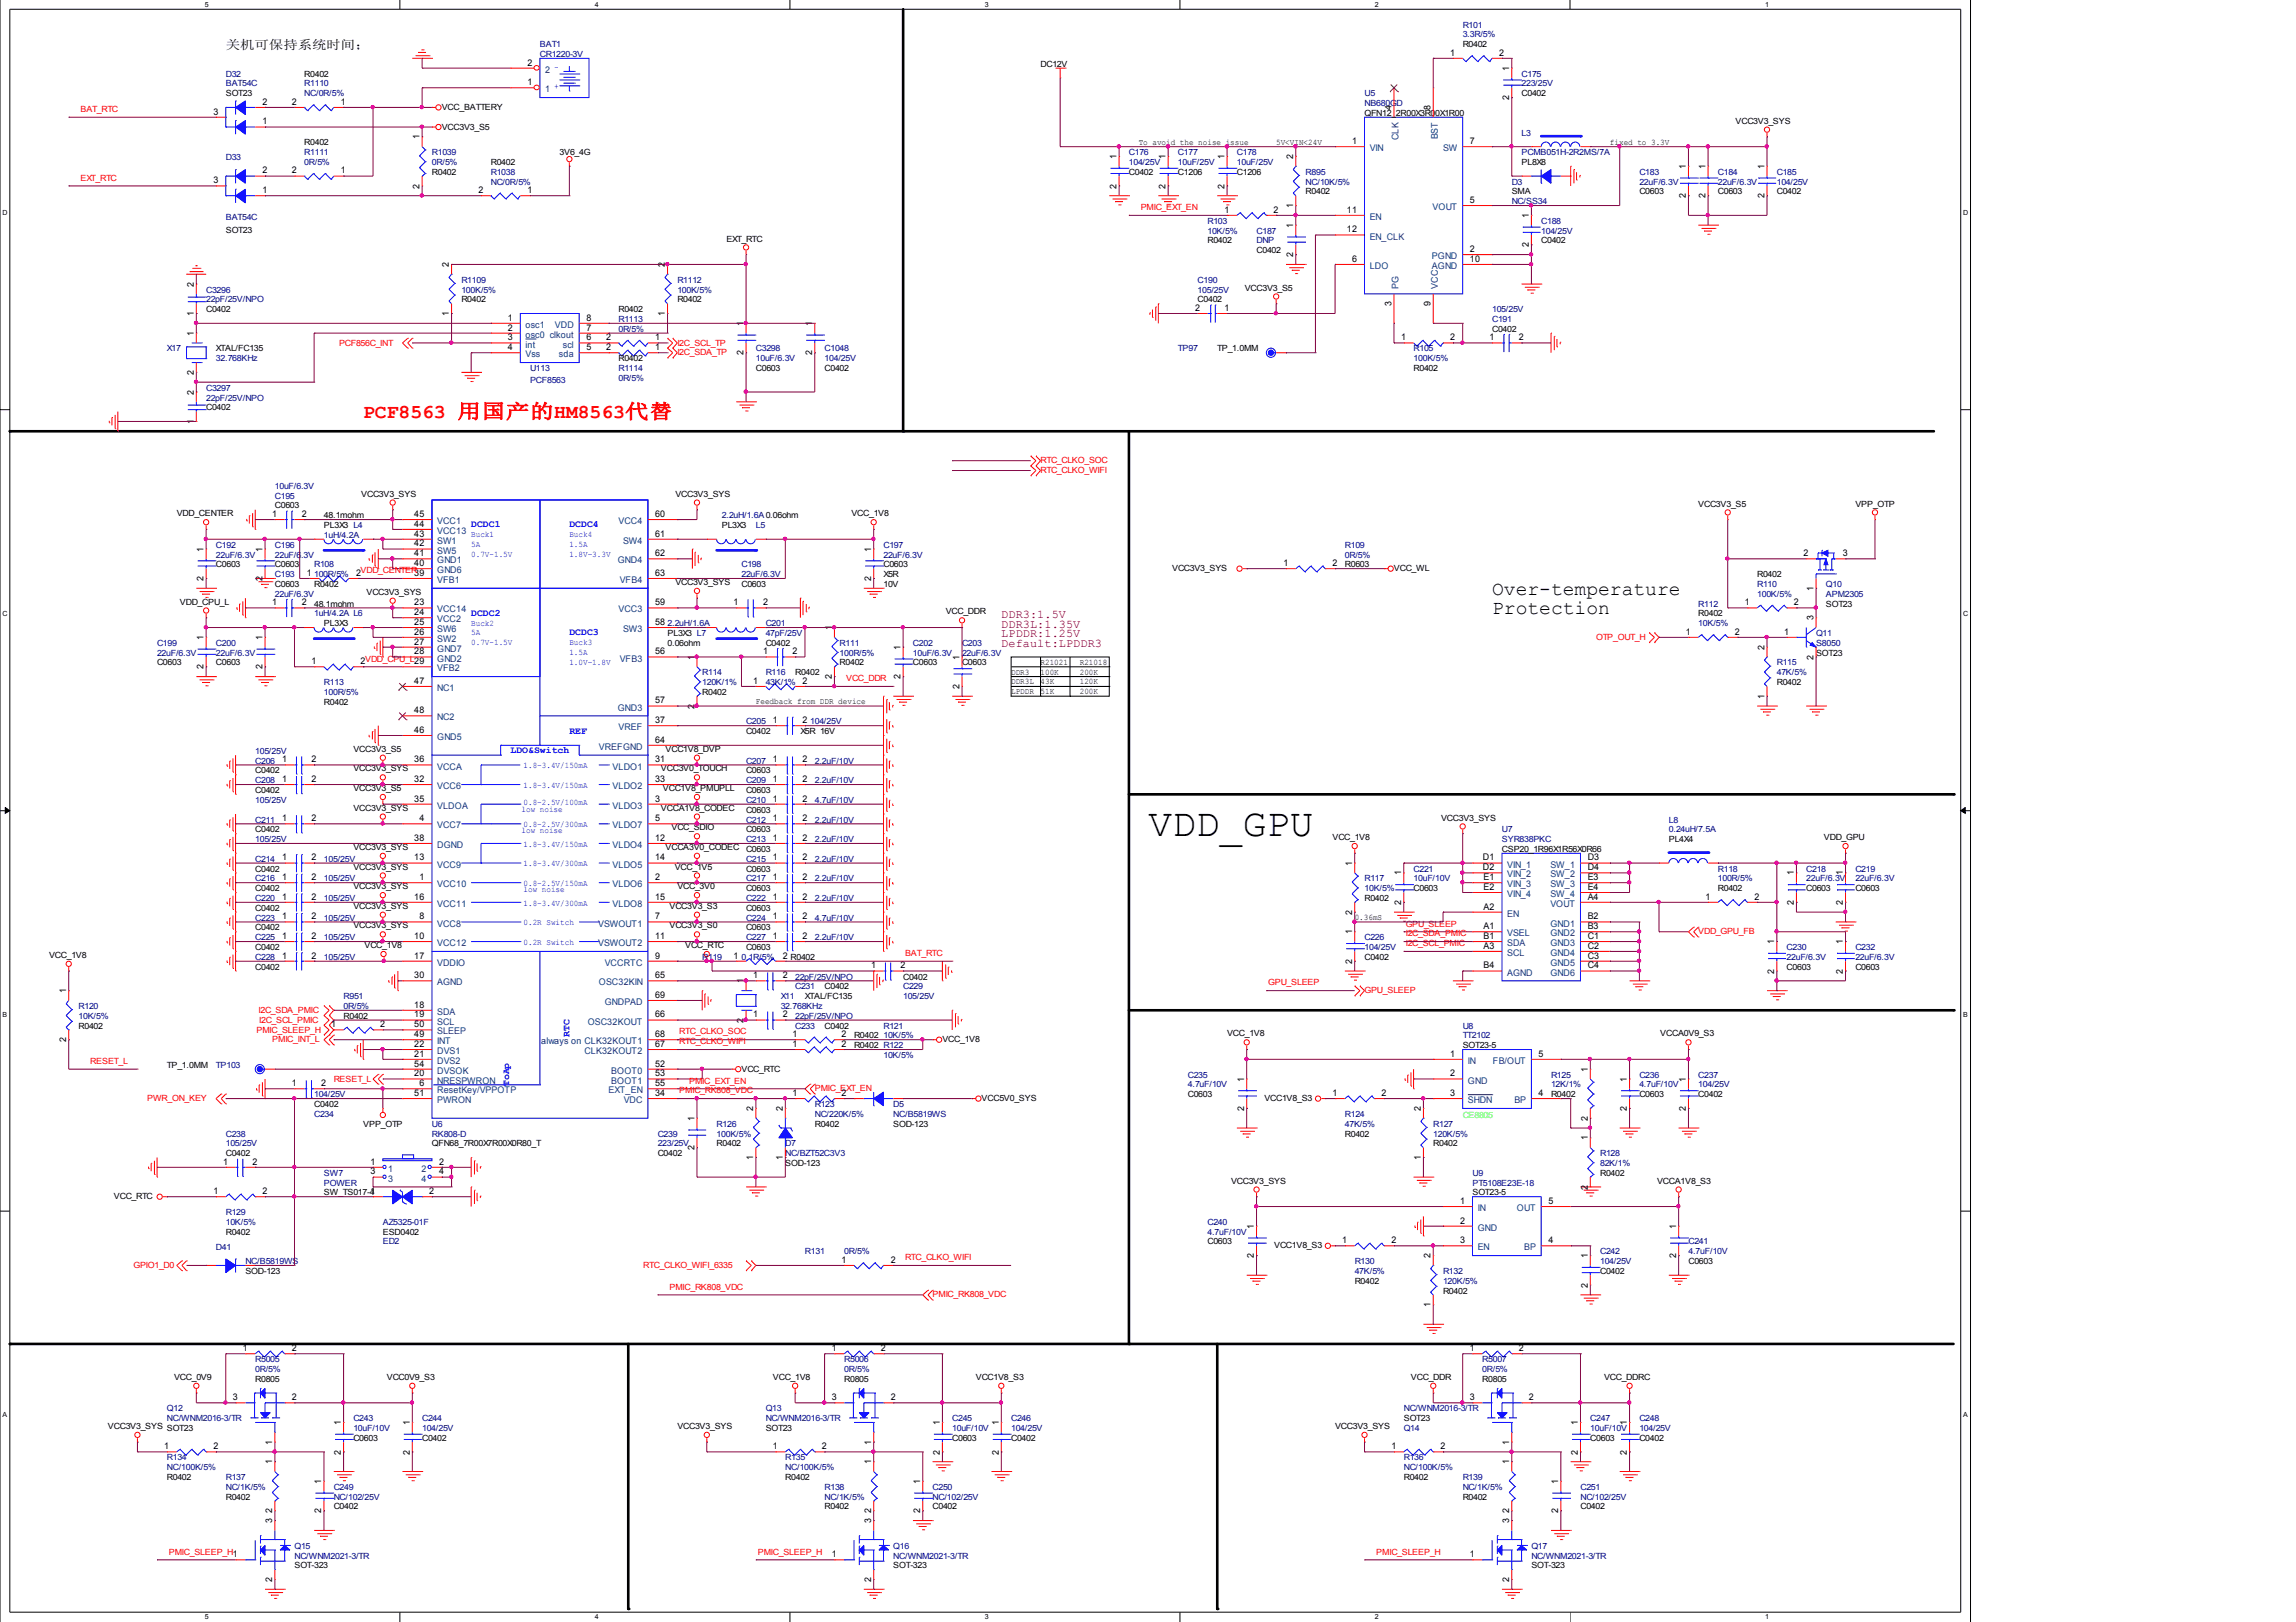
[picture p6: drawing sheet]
<svg xmlns="http://www.w3.org/2000/svg" width="297mm" height="210mm" viewBox="0 0 297 210" stroke-linecap="round" stroke-linejoin="round" font-family="sans-serif">
<defs><g id="words">
<text font-size="5.1" x="148.6" y="108.2">VDD_GPU</text>
<text font-size="2.5" fill="#f00" x="47" y="54.1">PCF8563 用国产的HM8563代替</text>
<g font-size="2.5">
<text x="193" y="77">Over-temperature</text>
<text x="193" y="79.5">Protection</text>
</g>
<text font-size="1.6" x="29.2" y="6.4">关机可保持系统时间；</text>
<g font-size="1.5" fill="#800000">
<text x="129.5" y="79.9">DDR3:1.5V</text>
<text x="129.5" y="81.2">DDR3L:1.35V</text>
<text x="129.5" y="82.5">LPDDR:1.25V</text>
<text x="129.5" y="83.7">Default:LPDDR3</text>
</g>
<g font-size="1.3" fill="#00f">
<text x="61" y="68.3">DCDC1</text>
<text x="73.7" y="68.3">DCDC4</text>
<text x="61" y="79.7">DCDC2</text>
<text x="73.7" y="82.2">DCDC3</text>
<text x="73.7" y="94.9">REF</text>
<text x="66" y="97.5">LDO&amp;Switch</text>
<text x="73.7" y="134.2" transform="rotate(-90 73.7 134.2)">RTC</text>
<text x="65.9" y="140.6" transform="rotate(-90 65.9 140.6)">ToAp</text>
</g>
<g font-size="1.2">
<text x="68.2" y="11">1</text>
<text x="68.2" y="8.5">2</text>
<text x="187.6" y="7.2">1</text>
<text x="194" y="7.2">2</text>
<text x="195.2" y="9.2" transform="rotate(-90 195.2 9.2)">1</text>
<text x="27.6" y="14.8">3</text>
<text x="34" y="16.1">1</text>
<text x="34" y="13.6">2</text>
<text x="37.8" y="13.6">2</text>
<text x="44.1" y="13.6">1</text>
<text x="180" y="14.2" transform="rotate(-90 180 14.2)">4</text>
<text x="185.1" y="14.2" transform="rotate(-90 185.1 14.2)">8</text>
<text x="195.2" y="13" transform="rotate(-90 195.2 13)">2</text>
<text x="27.6" y="23.7">3</text>
<text x="34" y="22.5">2</text>
<text x="37.8" y="22.5">2</text>
<text x="44.1" y="22.5">1</text>
<text x="54.3" y="18" transform="rotate(-90 54.3 18)">1</text>
<text x="144.4" y="20.6" transform="rotate(-90 144.4 20.6)">1</text>
<text x="150.8" y="20.6" transform="rotate(-90 150.8 20.6)">1</text>
<text x="158.4" y="20.6" transform="rotate(-90 158.4 20.6)">1</text>
<text x="167.3" y="20.6" transform="rotate(-90 167.3 20.6)">2</text>
<text x="174.9" y="18.6">1</text>
<text x="190.2" y="18.6">7</text>
<text x="218.1" y="21.9" transform="rotate(-90 218.1 21.9)">1</text>
<text x="220.6" y="21.9" transform="rotate(-90 220.6 21.9)">1</text>
<text x="228.3" y="21.9" transform="rotate(-90 228.3 21.9)">1</text>
<text x="34" y="25">1</text>
<text x="54.3" y="24.4" transform="rotate(-90 54.3 24.4)">2</text>
<text x="61.9" y="25">2</text>
<text x="68.2" y="25">1</text>
<text x="144.4" y="24.4" transform="rotate(-90 144.4 24.4)">2</text>
<text x="150.8" y="24.4" transform="rotate(-90 150.8 24.4)">2</text>
<text x="158.4" y="24.4" transform="rotate(-90 158.4 24.4)">2</text>
<text x="158.4" y="27.5">1</text>
<text x="164.8" y="27.5">2</text>
<text x="167.3" y="29.5" transform="rotate(-90 167.3 29.5)">1</text>
<text x="167.3" y="26.9" transform="rotate(-90 167.3 26.9)">1</text>
<text x="174.2" y="27.5">11</text>
<text x="190.2" y="26.3">5</text>
<text x="197.8" y="28.2" transform="rotate(-90 197.8 28.2)">1</text>
<text x="218.1" y="25.7" transform="rotate(-90 218.1 25.7)">2</text>
<text x="220.6" y="25.7" transform="rotate(-90 220.6 25.7)">2</text>
<text x="228.3" y="25.7" transform="rotate(-90 228.3 25.7)">2</text>
<text x="58.1" y="34.6" transform="rotate(-90 58.1 34.6)">2</text>
<text x="86" y="34.6" transform="rotate(-90 86 34.6)">2</text>
<text x="167.3" y="33.3" transform="rotate(-90 167.3 33.3)">2</text>
<text x="174.2" y="30.1">12</text>
<text x="174.9" y="33.9">6</text>
<text x="190.2" y="33.9">10</text>
<text x="190.2" y="32.6">2</text>
<text x="197.8" y="32" transform="rotate(-90 197.8 32)">2</text>
<text x="25.1" y="40.9" transform="rotate(-90 25.1 40.9)">1</text>
<text x="25.1" y="37.1" transform="rotate(-90 25.1 37.1)">2</text>
<text x="58.1" y="40.9" transform="rotate(-90 58.1 40.9)">1</text>
<text x="65.7" y="41.5">1</text>
<text x="75.9" y="41.5">8</text>
<text x="86" y="40.9" transform="rotate(-90 86 40.9)">1</text>
<text x="154.6" y="40.2">2</text>
<text x="158.4" y="40.2">1</text>
<text x="180" y="39.6" transform="rotate(-90 180 39.6)">3</text>
<text x="185.1" y="39.6" transform="rotate(-90 185.1 39.6)">9</text>
<text x="25.1" y="43.4" transform="rotate(-90 25.1 43.4)">1</text>
<text x="65.7" y="42.8">2</text>
<text x="65.7" y="44">3</text>
<text x="65.7" y="45.3">4</text>
<text x="75.9" y="45.3">5</text>
<text x="75.9" y="44">6</text>
<text x="75.9" y="42.8">7</text>
<text x="78.4" y="44">2</text>
<text x="78.4" y="45.3">2</text>
<text x="84.8" y="44">1</text>
<text x="84.8" y="45.3">1</text>
<text x="96.2" y="46" transform="rotate(-90 96.2 46)">2</text>
<text x="96.2" y="42.2" transform="rotate(-90 96.2 42.2)">1</text>
<text x="105.1" y="46" transform="rotate(-90 105.1 46)">2</text>
<text x="105.1" y="42.2" transform="rotate(-90 105.1 42.2)">1</text>
<text x="181.3" y="44">1</text>
<text x="187.6" y="44">2</text>
<text x="192.7" y="44">1</text>
<text x="196.5" y="44">2</text>
<text x="25.1" y="51.1" transform="rotate(-90 25.1 51.1)">2</text>
<text x="25.1" y="48.5" transform="rotate(-90 25.1 48.5)">2</text>
<text x="25.1" y="54.9" transform="rotate(-90 25.1 54.9)">1</text>
<text x="26.3" y="71.4" transform="rotate(-90 26.3 71.4)">1</text>
<text x="34" y="71.4" transform="rotate(-90 34 71.4)">1</text>
<text x="35.2" y="66.9">1</text>
<text x="39" y="66.9">2</text>
<text x="53.6" y="66.9">45</text>
<text x="53.6" y="68.2">44</text>
<text x="53.6" y="69.4">43</text>
<text x="53.6" y="70.7">42</text>
<text x="53.6" y="72">41</text>
<text x="84.8" y="72">62</text>
<text x="84.8" y="69.4">61</text>
<text x="84.8" y="66.9">60</text>
<text x="112.7" y="71.4" transform="rotate(-90 112.7 71.4)">1</text>
<text x="233.3" y="72">2</text>
<text x="238.4" y="72">3</text>
<text x="26.3" y="75.2" transform="rotate(-90 26.3 75.2)">2</text>
<text x="34" y="75.2" transform="rotate(-90 34 75.2)">2</text>
<text x="39.7" y="74.5">1</text>
<text x="46.1" y="74.5">2</text>
<text x="53.6" y="74.5">39</text>
<text x="53.6" y="73.3">40</text>
<text x="84.8" y="74.5">63</text>
<text x="112.7" y="75.2" transform="rotate(-90 112.7 75.2)">2</text>
<text x="166" y="73.3">1</text>
<text x="172.4" y="73.3">2</text>
<text x="234.6" y="76.5" transform="rotate(-90 234.6 76.5)">1</text>
<text x="26.3" y="82.8" transform="rotate(-90 26.3 82.8)">1</text>
<text x="34" y="82.8" transform="rotate(-90 34 82.8)">1</text>
<text x="35.2" y="78.3">1</text>
<text x="39" y="78.3">2</text>
<text x="53.6" y="78.3">23</text>
<text x="53.6" y="79.6">24</text>
<text x="53.6" y="80.9">25</text>
<text x="53.6" y="82.1">26</text>
<text x="53.6" y="83.4">27</text>
<text x="84.8" y="80.9">58</text>
<text x="84.8" y="78.3">59</text>
<text x="94.9" y="78.3">1</text>
<text x="98.7" y="78.3">2</text>
<text x="107.6" y="81.5" transform="rotate(-90 107.6 81.5)">1</text>
<text x="218.1" y="82.1">1</text>
<text x="224.5" y="82.1">2</text>
<text x="225.7" y="78.3">1</text>
<text x="230.8" y="82.1">1</text>
<text x="232.1" y="78.3">2</text>
<text x="234.6" y="80.3" transform="rotate(-90 234.6 80.3)">3</text>
<text x="26.3" y="86.6" transform="rotate(-90 26.3 86.6)">2</text>
<text x="34" y="86.6" transform="rotate(-90 34 86.6)">2</text>
<text x="40.3" y="86">1</text>
<text x="46.7" y="86">2</text>
<text x="53.6" y="86">29</text>
<text x="53.6" y="84.7">28</text>
<text x="53.6" y="88.5">47</text>
<text x="84.8" y="84.7">56</text>
<text x="89.8" y="85.4" transform="rotate(-90 89.8 85.4)">1</text>
<text x="97.5" y="88.5">1</text>
<text x="98.7" y="84.7">1</text>
<text x="102.5" y="84.7">2</text>
<text x="103.8" y="88.5">2</text>
<text x="107.6" y="87.9" transform="rotate(-90 107.6 87.9)">2</text>
<text x="116.5" y="87.9" transform="rotate(-90 116.5 87.9)">2</text>
<text x="116.5" y="84.1" transform="rotate(-90 116.5 84.1)">1</text>
<text x="124.1" y="89.2" transform="rotate(-90 124.1 89.2)">2</text>
<text x="124.1" y="85.4" transform="rotate(-90 124.1 85.4)">1</text>
<text x="228.3" y="84.1" transform="rotate(-90 228.3 84.1)">2</text>
<text x="234.6" y="85.4" transform="rotate(-90 234.6 85.4)">2</text>
<text x="53.6" y="94.8">46</text>
<text x="53.6" y="92.3">48</text>
<text x="84.8" y="93.6">37</text>
<text x="84.8" y="91">57</text>
<text x="89.8" y="91.7" transform="rotate(-90 89.8 91.7)">2</text>
<text x="100" y="93.6">1</text>
<text x="103.8" y="93.6">2</text>
<text x="228.3" y="90.4" transform="rotate(-90 228.3 90.4)">1</text>
<text x="36.5" y="101.2">1</text>
<text x="36.5" y="98.7">1</text>
<text x="40.3" y="101.2">2</text>
<text x="40.3" y="98.7">2</text>
<text x="53.6" y="98.7">36</text>
<text x="53.6" y="101.2">32</text>
<text x="84.8" y="96.1">64</text>
<text x="84.8" y="101.2">33</text>
<text x="84.8" y="98.7">31</text>
<text x="100" y="98.7">1</text>
<text x="100" y="101.2">1</text>
<text x="103.8" y="98.7">2</text>
<text x="103.8" y="101.2">2</text>
<text x="36.5" y="106.3">1</text>
<text x="40.3" y="106.3">2</text>
<text x="53.6" y="103.7">35</text>
<text x="54.3" y="106.3">4</text>
<text x="84.8" y="106.3">5</text>
<text x="84.8" y="103.7">3</text>
<text x="100" y="106.3">1</text>
<text x="100" y="103.7">1</text>
<text x="103.8" y="106.3">2</text>
<text x="103.8" y="103.7">2</text>
<text x="36.5" y="113.9">1</text>
<text x="36.5" y="111.4">1</text>
<text x="40.3" y="113.9">2</text>
<text x="40.3" y="111.4">2</text>
<text x="53.6" y="111.4">13</text>
<text x="53.6" y="108.8">38</text>
<text x="54.3" y="113.9">1</text>
<text x="84.8" y="113.9">2</text>
<text x="84.8" y="111.4">14</text>
<text x="84.8" y="108.8">12</text>
<text x="100" y="108.8">1</text>
<text x="100" y="111.4">1</text>
<text x="100" y="113.9">1</text>
<text x="103.8" y="108.8">2</text>
<text x="103.8" y="111.4">2</text>
<text x="103.8" y="113.9">2</text>
<text x="174.9" y="112" transform="rotate(-90 174.9 112)">1</text>
<text x="181.3" y="113.3" transform="rotate(-90 181.3 113.3)">1</text>
<text x="191.9" y="111.4">D1</text>
<text x="191.9" y="112.6">D2</text>
<text x="191.9" y="113.9">E1</text>
<text x="205.4" y="111.4">D3</text>
<text x="205.4" y="112.6">D4</text>
<text x="205.4" y="113.9">E3</text>
<text x="232.1" y="113.3" transform="rotate(-90 232.1 113.3)">1</text>
<text x="238.4" y="113.3" transform="rotate(-90 238.4 113.3)">1</text>
<text x="36.5" y="116.4">1</text>
<text x="36.5" y="119">1</text>
<text x="40.3" y="116.4">2</text>
<text x="40.3" y="119">2</text>
<text x="53.6" y="116.4">16</text>
<text x="54.3" y="119">8</text>
<text x="84.8" y="119">7</text>
<text x="84.8" y="116.4">15</text>
<text x="100" y="116.4">1</text>
<text x="100" y="119">1</text>
<text x="103.8" y="116.4">2</text>
<text x="103.8" y="119">2</text>
<text x="174.9" y="118.4" transform="rotate(-90 174.9 118.4)">2</text>
<text x="181.3" y="117.1" transform="rotate(-90 181.3 117.1)">2</text>
<text x="191.9" y="115.2">E2</text>
<text x="191.9" y="117.7">A2</text>
<text x="205.4" y="115.2">E4</text>
<text x="205.4" y="119">B2</text>
<text x="205.4" y="116.4">A4</text>
<text x="220.6" y="116.4">1</text>
<text x="227" y="116.4">2</text>
<text x="232.1" y="117.1" transform="rotate(-90 232.1 117.1)">2</text>
<text x="238.4" y="117.1" transform="rotate(-90 238.4 117.1)">2</text>
<text x="36.5" y="121.5">1</text>
<text x="36.5" y="124.1">1</text>
<text x="40.3" y="121.5">2</text>
<text x="40.3" y="124.1">2</text>
<text x="53.6" y="121.5">10</text>
<text x="53.6" y="124.1">17</text>
<text x="84.8" y="124.1">9</text>
<text x="84.8" y="121.5">11</text>
<text x="94.9" y="124.1">1</text>
<text x="100" y="121.5">1</text>
<text x="101.3" y="124.1">2 R0402</text>
<text x="103.8" y="121.5">2</text>
<text x="112.7" y="125.3">1</text>
<text x="116.5" y="125.3">2</text>
<text x="174.9" y="124.7" transform="rotate(-90 174.9 124.7)">2</text>
<text x="174.9" y="120.9" transform="rotate(-90 174.9 120.9)">1</text>
<text x="191.9" y="120.2">A1</text>
<text x="191.9" y="121.5">B1</text>
<text x="191.9" y="125.3">B4</text>
<text x="191.9" y="122.8">A3</text>
<text x="205.4" y="120.2">B3</text>
<text x="205.4" y="121.5">C1</text>
<text x="205.4" y="122.8">C2</text>
<text x="205.4" y="124.1">C3</text>
<text x="205.4" y="125.3">C4</text>
<text x="229.5" y="126" transform="rotate(-90 229.5 126)">2</text>
<text x="229.5" y="122.2" transform="rotate(-90 229.5 122.2)">1</text>
<text x="238.4" y="126" transform="rotate(-90 238.4 126)">2</text>
<text x="238.4" y="122.2" transform="rotate(-90 238.4 122.2)">1</text>
<text x="8.6" y="128.5" transform="rotate(-90 8.6 128.5)">1</text>
<text x="53.6" y="126.6">30</text>
<text x="53.6" y="130.4">18</text>
<text x="53.6" y="131.7">19</text>
<text x="84.8" y="131.7">66</text>
<text x="84.8" y="126.6">65</text>
<text x="84.8" y="129.1">69</text>
<text x="96.2" y="127.3" transform="rotate(-90 96.2 127.3)">1</text>
<text x="97.5" y="126.6">1</text>
<text x="97.5" y="131.7">1</text>
<text x="101.3" y="126.6">2</text>
<text x="101.3" y="131.7">2</text>
<text x="8.6" y="134.9" transform="rotate(-90 8.6 134.9)">2</text>
<text x="42.8" y="132.9">1</text>
<text x="49.2" y="132.9">2</text>
<text x="53.6" y="132.9">50</text>
<text x="53.6" y="134.2">49</text>
<text x="53.6" y="135.5">22</text>
<text x="53.6" y="136.8">21</text>
<text x="84.8" y="135.5">67</text>
<text x="84.8" y="134.2">68</text>
<text x="96.2" y="132.3" transform="rotate(-90 96.2 132.3)">2</text>
<text x="102.5" y="134.2">1</text>
<text x="102.5" y="135.5">1</text>
<text x="108.9" y="134.2">2</text>
<text x="108.9" y="135.5">2</text>
<text x="187.6" y="136.8">1</text>
<text x="199.1" y="136.8">5</text>
<text x="37.8" y="140.6">1</text>
<text x="41.6" y="140.6">2</text>
<text x="53.6" y="141.8">51</text>
<text x="53.6" y="139.3">20</text>
<text x="53.6" y="138">54</text>
<text x="54.3" y="140.6">6</text>
<text x="84.8" y="141.8">34</text>
<text x="84.8" y="138">52</text>
<text x="84.8" y="139.3">53</text>
<text x="84.8" y="140.6">55</text>
<text x="97.5" y="143.8" transform="rotate(-90 97.5 143.8)">2</text>
<text x="101.3" y="143.8" transform="rotate(-90 101.3 143.8)">2</text>
<text x="102.5" y="141.8">1</text>
<text x="108.9" y="141.8">2</text>
<text x="161" y="143.8" transform="rotate(-90 161 143.8)">2</text>
<text x="161" y="140" transform="rotate(-90 161 140)">1</text>
<text x="172.4" y="141.8">1</text>
<text x="178.7" y="141.8">2</text>
<text x="183.8" y="143.8" transform="rotate(-90 183.8 143.8)">2</text>
<text x="187.6" y="139.3">2</text>
<text x="187.6" y="141.8">3</text>
<text x="199.1" y="141.8">4</text>
<text x="205.4" y="138.7" transform="rotate(-90 205.4 138.7)">1</text>
<text x="210.5" y="143.8" transform="rotate(-90 210.5 143.8)">2</text>
<text x="210.5" y="140" transform="rotate(-90 210.5 140)">1</text>
<text x="218.1" y="143.8" transform="rotate(-90 218.1 143.8)">2</text>
<text x="218.1" y="140" transform="rotate(-90 218.1 140)">1</text>
<text x="89.8" y="148.9" transform="rotate(-90 89.8 148.9)">2</text>
<text x="89.8" y="145" transform="rotate(-90 89.8 145)">1</text>
<text x="205.4" y="147.6" transform="rotate(-90 205.4 147.6)">1</text>
<text x="205.4" y="145" transform="rotate(-90 205.4 145)">2</text>
<text x="27.6" y="154.5">1</text>
<text x="28.9" y="150.7">1</text>
<text x="32.7" y="150.7">2</text>
<text x="34" y="154.5">2</text>
<text x="47.9" y="150.7">1</text>
<text x="47.9" y="152">3</text>
<text x="47.9" y="154.5">1</text>
<text x="55.5" y="154.5">2</text>
<text x="56.8" y="150.7">2</text>
<text x="56.8" y="152">4</text>
<text x="97.5" y="150.1" transform="rotate(-90 97.5 150.1)">1</text>
<text x="101.3" y="150.1" transform="rotate(-90 101.3 150.1)">1</text>
<text x="183.8" y="150.1" transform="rotate(-90 183.8 150.1)">1</text>
<text x="188.9" y="155.8">1</text>
<text x="200.3" y="155.8">5</text>
<text x="205.4" y="153.9" transform="rotate(-90 205.4 153.9)">2</text>
<text x="162.2" y="159" transform="rotate(-90 162.2 159)">1</text>
<text x="173.7" y="160.9">1</text>
<text x="180" y="160.9">2</text>
<text x="188.9" y="158.3">2</text>
<text x="188.9" y="160.9">3</text>
<text x="200.3" y="160.9">4</text>
<text x="216.8" y="159" transform="rotate(-90 216.8 159)">1</text>
<text x="108.9" y="163.4">1</text>
<text x="115.2" y="163.4">2</text>
<text x="162.2" y="162.8" transform="rotate(-90 162.2 162.8)">2</text>
<text x="185.1" y="162.8" transform="rotate(-90 185.1 162.8)">2</text>
<text x="205.4" y="166.6" transform="rotate(-90 205.4 166.6)">2</text>
<text x="205.4" y="162.8" transform="rotate(-90 205.4 162.8)">1</text>
<text x="216.8" y="162.8" transform="rotate(-90 216.8 162.8)">2</text>
<text x="185.1" y="169.2" transform="rotate(-90 185.1 169.2)">1</text>
<text x="31.4" y="174.9">1</text>
<text x="37.8" y="174.9">2</text>
<text x="107.6" y="174.9">1</text>
<text x="114" y="174.9">2</text>
<text x="190.2" y="174.9">1</text>
<text x="196.5" y="174.9">2</text>
<text x="30.1" y="181.2">3</text>
<text x="37.8" y="181.2">2</text>
<text x="44.1" y="184.4" transform="rotate(-90 44.1 184.4)">1</text>
<text x="53" y="184.4" transform="rotate(-90 53 184.4)">1</text>
<text x="107.6" y="181.2">3</text>
<text x="115.2" y="181.2">2</text>
<text x="121.6" y="184.4" transform="rotate(-90 121.6 184.4)">1</text>
<text x="129.2" y="184.4" transform="rotate(-90 129.2 184.4)">1</text>
<text x="190.2" y="181.2">3</text>
<text x="197.8" y="181.2">2</text>
<text x="204.1" y="184.4" transform="rotate(-90 204.1 184.4)">1</text>
<text x="210.5" y="184.4" transform="rotate(-90 210.5 184.4)">1</text>
<text x="21.3" y="187.6">1</text>
<text x="27.6" y="187.6">2</text>
<text x="35.2" y="189.5" transform="rotate(-90 35.2 189.5)">1</text>
<text x="35.2" y="187" transform="rotate(-90 35.2 187)">1</text>
<text x="44.1" y="188.2" transform="rotate(-90 44.1 188.2)">2</text>
<text x="53" y="188.2" transform="rotate(-90 53 188.2)">2</text>
<text x="100" y="187.6">1</text>
<text x="106.3" y="187.6">2</text>
<text x="112.7" y="189.5" transform="rotate(-90 112.7 189.5)">1</text>
<text x="112.7" y="187" transform="rotate(-90 112.7 187)">1</text>
<text x="121.6" y="188.2" transform="rotate(-90 121.6 188.2)">2</text>
<text x="129.2" y="188.2" transform="rotate(-90 129.2 188.2)">2</text>
<text x="180" y="187.6">1</text>
<text x="186.4" y="187.6">2</text>
<text x="195.2" y="189.5" transform="rotate(-90 195.2 189.5)">1</text>
<text x="195.2" y="187" transform="rotate(-90 195.2 187)">1</text>
<text x="204.1" y="188.2" transform="rotate(-90 204.1 188.2)">2</text>
<text x="210.5" y="188.2" transform="rotate(-90 210.5 188.2)">2</text>
<text x="35.2" y="197.1" transform="rotate(-90 35.2 197.1)">3</text>
<text x="35.2" y="195.8" transform="rotate(-90 35.2 195.8)">2</text>
<text x="41.6" y="195.8" transform="rotate(-90 41.6 195.8)">2</text>
<text x="41.6" y="192" transform="rotate(-90 41.6 192)">1</text>
<text x="112.7" y="197.1" transform="rotate(-90 112.7 197.1)">3</text>
<text x="112.7" y="195.8" transform="rotate(-90 112.7 195.8)">2</text>
<text x="119" y="195.8" transform="rotate(-90 119 195.8)">2</text>
<text x="119" y="192" transform="rotate(-90 119 192)">1</text>
<text x="195.2" y="197.1" transform="rotate(-90 195.2 197.1)">3</text>
<text x="195.2" y="195.8" transform="rotate(-90 195.2 195.8)">2</text>
<text x="201.6" y="195.8" transform="rotate(-90 201.6 195.8)">2</text>
<text x="201.6" y="192" transform="rotate(-90 201.6 192)">1</text>
<text x="30.1" y="201.5">1</text>
<text x="107.6" y="201.5">1</text>
<text x="190.2" y="201.5">1</text>
<text x="35.2" y="204.7" transform="rotate(-90 35.2 204.7)">2</text>
<text x="112.7" y="204.7" transform="rotate(-90 112.7 204.7)">2</text>
<text x="195.2" y="204.7" transform="rotate(-90 195.2 204.7)">2</text>
</g>
<g font-size="1.2" fill="#004080">
<text x="70.5" y="12">1</text>
<text x="70.5" y="9.4">2</text>
<text x="177.2" y="19.6">VIN</text>
<text x="180.9" y="18.1" transform="rotate(-90 180.9 18.1)">CLK</text>
<text x="186" y="18" transform="rotate(-90 186 18)">BST</text>
<text x="186.7" y="19.6">SW</text>
<text x="177.2" y="28.5">EN</text>
<text x="185.3" y="27.2">VOUT</text>
<text x="177.2" y="31">EN_CLK</text>
<text x="177.2" y="34.8">LDO</text>
<text x="185.3" y="34.8">AGND</text>
<text x="185.3" y="33.5">PGND</text>
<text x="180.9" y="37.4" transform="rotate(-90 180.9 37.4)">PG</text>
<text x="186" y="37.4" transform="rotate(-90 186 37.4)">VCC</text>
<text x="68" y="42.4">osc1</text>
<text x="68" y="43.7">osc0 clkout</text>
<text x="68" y="45">int</text>
<text x="68" y="46.2">Vss</text>
<text x="71.8" y="42.4">VDD</text>
<text x="72.3" y="46.2">sda</text>
<text x="72.8" y="45">scl</text>
<text x="56.6" y="67.8">VCC1</text>
<text x="56.6" y="69.1">VCC13</text>
<text x="56.6" y="70.4">SW1</text>
<text x="56.6" y="71.6">SW5</text>
<text x="80" y="67.8">VCC4</text>
<text x="80.6" y="70.4">SW4</text>
<text x="56.6" y="75.5">VFB1</text>
<text x="56.6" y="72.9">GND1</text>
<text x="56.6" y="74.2">GND6</text>
<text x="79.9" y="72.9">GND4</text>
<text x="80.2" y="75.5">VFB4</text>
<text x="56.6" y="79.3">VCC14</text>
<text x="56.6" y="80.5">VCC2</text>
<text x="56.6" y="81.8">SW6</text>
<text x="56.6" y="83.1">SW2</text>
<text x="80" y="79.3">VCC3</text>
<text x="80.6" y="81.8">SW3</text>
<text x="56.6" y="86.9">VFB2</text>
<text x="56.6" y="84.3">GND7</text>
<text x="56.6" y="85.6">GND2</text>
<text x="56.6" y="89.4">NC1</text>
<text x="80.2" y="85.6">VFB3</text>
<text x="56.6" y="95.8">GND5</text>
<text x="56.6" y="93.2">NC2</text>
<text x="79.9" y="92">GND3</text>
<text x="80" y="94.5">VREF</text>
<text x="56.6" y="99.6">VCCA</text>
<text x="77.5" y="97">VREFGND</text>
<text x="79.2" y="99.6">VLDO1</text>
<text x="56.6" y="102.1">VCC6</text>
<text x="56.6" y="107.2">VCC7</text>
<text x="56.6" y="104.7">VLDOA</text>
<text x="79.2" y="107.2">VLDO7</text>
<text x="79.2" y="104.7">VLDO3</text>
<text x="79.2" y="102.1">VLDO2</text>
<text x="56.6" y="112.3">VCC9</text>
<text x="56.6" y="109.7">DGND</text>
<text x="79.2" y="112.3">VLDO5</text>
<text x="79.2" y="109.7">VLDO4</text>
<text x="195" y="112.3">VIN_1</text>
<text x="195" y="113.6">VIN_2</text>
<text x="200.6" y="112.3">SW_1</text>
<text x="200.6" y="113.6">SW_2</text>
<text x="56.6" y="119.9">VCC8</text>
<text x="56.6" y="114.8">VCC10</text>
<text x="56.6" y="117.4">VCC11</text>
<text x="77.4" y="119.9">VSWOUT1</text>
<text x="79.2" y="117.4">VLDO8</text>
<text x="79.2" y="114.8">VLDO6</text>
<text x="195" y="114.8">VIN_3</text>
<text x="195" y="116.1">VIN_4</text>
<text x="195" y="118.6">EN</text>
<text x="200.6" y="114.8">SW_3</text>
<text x="200.6" y="116.1">SW_4</text>
<text x="200.6" y="119.9">GND1</text>
<text x="200.6" y="117.4">VOUT</text>
<text x="56.6" y="122.4">VCC12</text>
<text x="56.6" y="125">VDDIO</text>
<text x="77.4" y="122.4">VSWOUT2</text>
<text x="78.2" y="125">VCCRTC</text>
<text x="195" y="121.2">VSEL</text>
<text x="195" y="122.4">SDA</text>
<text x="195" y="123.7">SCL</text>
<text x="200.6" y="121.2">GND2</text>
<text x="200.6" y="122.4">GND3</text>
<text x="200.6" y="123.7">GND4</text>
<text x="200.6" y="125">GND5</text>
<text x="56.6" y="127.5">AGND</text>
<text x="56.6" y="131.3">SDA</text>
<text x="77.5" y="127.5">OSC32KIN</text>
<text x="78.2" y="130.1">GNDPAD</text>
<text x="195" y="126.3">AGND</text>
<text x="200.6" y="126.3">GND6</text>
<text x="56.6" y="132.6">SCL</text>
<text x="56.6" y="133.9">SLEEP</text>
<text x="56.6" y="135.1">INT</text>
<text x="56.6" y="136.4">DVS1</text>
<text x="56.6" y="137.7">DVS2</text>
<text x="70" y="135.1">always on CLK32KOUT1</text>
<text x="75.6" y="136.4">CLK32KOUT2</text>
<text x="76" y="132.6">OSC32KOUT</text>
<text x="189.9" y="137.7">IN</text>
<text x="193.1" y="137.7">FB/OUT</text>
<text x="56.6" y="141.5">ResetKey/VPPOTP</text>
<text x="56.6" y="142.8">PWRON</text>
<text x="56.6" y="140.2">NRESPWRON</text>
<text x="56.6" y="139">DVSOK</text>
<text x="78.7" y="141.5">EXT_EN</text>
<text x="79.1" y="139">BOOT0</text>
<text x="79.1" y="140.2">BOOT1</text>
<text x="80.7" y="142.8">VDC</text>
<text x="189.9" y="140.2">GND</text>
<text x="189.9" y="142.8">SHDN</text>
<text x="195.9" y="142.8">BP</text>
<text x="50.2" y="151.7">1</text>
<text x="50.2" y="152.9">3</text>
<text x="54.5" y="151.7">2</text>
<text x="54.5" y="152.9">4</text>
<text x="191.2" y="156.7">IN</text>
<text x="191.2" y="159.3">GND</text>
<text x="191.2" y="161.8">EN</text>
<text x="196.3" y="156.7">OUT</text>
<text x="197.2" y="161.8">BP</text>
</g>
<g font-size="1.1" fill="#000080">
<text x="189.2" y="3.6">R101</text>
<text x="189.2" y="4.8">3.3R/5%</text>
<text x="29.2" y="9.9">D32</text>
<text x="29.2" y="11.2">BAT54C</text>
<text x="39.4" y="11.2">R1110</text>
<text x="69.8" y="6.1">BAT1</text>
<text x="69.8" y="7.4">CR1220-3V</text>
<text x="196.8" y="9.9">C175</text>
<text x="196.8" y="11.2">223/25V</text>
<text x="39.4" y="12.5">NC/0R/5%</text>
<text x="176.5" y="12.5">U5</text>
<text x="176.5" y="13.7">NB680GD</text>
<text x="196.8" y="17.5">L3</text>
<text x="29.2" y="20.8">D33</text>
<text x="39.4" y="20.1">R1111</text>
<text x="39.4" y="21.4">0R/5%</text>
<text x="55.9" y="20.1">R1039</text>
<text x="55.9" y="21.4">0R/5%</text>
<text x="63.5" y="22.6">R1038</text>
<text x="63.5" y="23.9">NC/0R/5%</text>
<text x="146" y="20.1">C176</text>
<text x="146" y="21.4">104/25V</text>
<text x="152.4" y="20.1">C177</text>
<text x="152.4" y="21.4">10uF/25V</text>
<text x="160" y="20.1">C178</text>
<text x="160" y="21.4">10uF/25V</text>
<text x="168.9" y="22.6">R895</text>
<text x="168.9" y="23.9">NC/10K/5%</text>
<text x="195.6" y="23.9">D3</text>
<text x="196.8" y="20.1">PCMB051H-2R2MS/7A</text>
<text x="212.1" y="22.6">C183</text>
<text x="212.1" y="23.9">22uF/6.3V</text>
<text x="222.2" y="22.6">C184</text>
<text x="222.2" y="23.9">22uF/6.3V</text>
<text x="229.9" y="22.6">C185</text>
<text x="229.9" y="23.9">104/25V</text>
<text x="29.2" y="28.5">BAT54C</text>
<text x="156.2" y="29">R103</text>
<text x="195.6" y="26.4">NC/SS34</text>
<text x="199.4" y="29">C188</text>
<text x="156.2" y="30.2">10K/5%</text>
<text x="162.6" y="30.2">C187</text>
<text x="162.6" y="31.5">DNP</text>
<text x="199.4" y="30.2">104/25V</text>
<text x="26.7" y="37.9">C3296</text>
<text x="26.7" y="39.1">22pF/25V/NPO</text>
<text x="59.7" y="36.6">R1109</text>
<text x="59.7" y="37.9">100K/5%</text>
<text x="80" y="41.7">R1113</text>
<text x="87.6" y="36.6">R1112</text>
<text x="87.6" y="37.9">100K/5%</text>
<text x="154.9" y="36.6">C190</text>
<text x="154.9" y="37.9">105/25V</text>
<text x="193" y="41.7">C191</text>
<text x="193" y="40.4">105/25V</text>
<text x="21.6" y="45.5">X17</text>
<text x="27.9" y="46.8">32.768KHz</text>
<text x="80" y="42.9">0R/5%</text>
<text x="97.8" y="45.5">C3298</text>
<text x="97.8" y="46.8">10uF/6.3V</text>
<text x="106.7" y="45.5">C1048</text>
<text x="106.7" y="46.8">104/25V</text>
<text x="152.4" y="45.5">TP97</text>
<text x="182.9" y="45.5">R105</text>
<text x="182.9" y="46.8">100K/5%</text>
<text x="26.7" y="50.6">C3297</text>
<text x="26.7" y="51.8">22pF/25V/NPO</text>
<text x="68.6" y="48">U113</text>
<text x="68.6" y="49.5">PCF8563</text>
<text x="80" y="48">R1114</text>
<text x="80" y="49.3">0R/5%</text>
<text x="35.6" y="64.5">C195</text>
<text x="35.6" y="63.3">10uF/6.3V</text>
<text x="27.9" y="70.9">C192</text>
<text x="35.6" y="70.9">C196</text>
<text x="41.9" y="69.6">1uH/4.2A</text>
<text x="93.4" y="67.1">2.2uH/1.6A0.06ohm</text>
<text x="97.8" y="68.3">L5</text>
<text x="114.3" y="70.9">C197</text>
<text x="174" y="70.9">R109</text>
<text x="27.9" y="72.2">22uF/6.3V</text>
<text x="35.6" y="72.2">22uF/6.3V</text>
<text x="35.6" y="74.7">C193</text>
<text x="35.6" y="77.2">22uF/6.3V</text>
<text x="40.6" y="73.4">R108</text>
<text x="40.6" y="74.7">100R/5%</text>
<text x="95.9" y="73.4">C198</text>
<text x="95.9" y="74.7">22uF/6.3V</text>
<text x="114.3" y="72.2">22uF/6.3V</text>
<text x="174" y="72.2">0R/5%</text>
<text x="227.3" y="76">R110</text>
<text x="227.3" y="77.2">100K/5%</text>
<text x="236.2" y="76">Q10</text>
<text x="236.2" y="77.2">APM2305</text>
<text x="20.3" y="83.6">C199</text>
<text x="27.9" y="83.6">C200</text>
<text x="40.6" y="79.8">1uH/4.2A L6</text>
<text x="86.4" y="81">2.2uH/1.6A</text>
<text x="99.1" y="81">C201</text>
<text x="99.1" y="82.3">47pF/25V</text>
<text x="108.6" y="83.6">R111</text>
<text x="118.1" y="83.6">C202</text>
<text x="124.5" y="83.6">C203</text>
<text x="219.7" y="78.5">R112</text>
<text x="219.7" y="81">10K/5%</text>
<text x="234.9" y="82.3">Q11</text>
<text x="234.9" y="83.6">S8050</text>
<text x="20.3" y="84.9">22uF/6.3V</text>
<text x="27.9" y="84.9">22uF/6.3V</text>
<text x="41.9" y="88.7">R113</text>
<text x="41.9" y="89.9">100R/5%</text>
<text x="90.8" y="87.4">R114</text>
<text x="90.8" y="88.7">120K/1%</text>
<text x="99.1" y="87.4">R116</text>
<text x="99.1" y="88.7">43K/1%</text>
<text x="108.6" y="84.9">100R/5%</text>
<text x="118.1" y="84.9">10uF/6.3V</text>
<text x="124.5" y="84.9">22uF/6.3V</text>
<text x="229.9" y="86.1">R115</text>
<text x="229.9" y="87.4">47K/5%</text>
<text x="96.5" y="93.7">C205</text>
<text x="104.8" y="93.7">104/25V</text>
<text x="33" y="101.4">C208</text>
<text x="33" y="98.8">C206</text>
<text x="33" y="97.6">105/25V</text>
<text x="96.5" y="98.8">C207</text>
<text x="96.5" y="101.4">C209</text>
<text x="105.4" y="98.8">2.2uF/10V</text>
<text x="105.4" y="101.4">2.2uF/10V</text>
<text x="33" y="103.9">105/25V</text>
<text x="33" y="106.4">C211</text>
<text x="96.5" y="106.4">C212</text>
<text x="96.5" y="103.9">C210</text>
<text x="105.4" y="106.4">2.2uF/10V</text>
<text x="105.4" y="103.9">4.7uF/10V</text>
<text x="194.3" y="107.7">U7</text>
<text x="215.9" y="106.4">L8</text>
<text x="215.9" y="107.7">0.24uH/7.5A</text>
<text x="33" y="109">105/25V</text>
<text x="33" y="111.5">C214</text>
<text x="41.9" y="111.5">105/25V</text>
<text x="96.5" y="109">C213</text>
<text x="96.5" y="111.5">C215</text>
<text x="105.4" y="109">2.2uF/10V</text>
<text x="105.4" y="111.5">2.2uF/10V</text>
<text x="182.9" y="112.8">C221</text>
<text x="194.3" y="109">SYR838PKC</text>
<text x="222.2" y="112.8">R118</text>
<text x="233.7" y="112.8">C218</text>
<text x="240" y="112.8">C219</text>
<text x="33" y="116.6">C220</text>
<text x="33" y="114.1">C216</text>
<text x="33" y="119.1">C223</text>
<text x="41.9" y="116.6">105/25V</text>
<text x="41.9" y="114.1">105/25V</text>
<text x="41.9" y="119.1">105/25V</text>
<text x="96.5" y="116.6">C222</text>
<text x="96.5" y="119.1">C224</text>
<text x="96.5" y="114.1">C217</text>
<text x="105.4" y="116.6">2.2uF/10V</text>
<text x="105.4" y="119.1">4.7uF/10V</text>
<text x="105.4" y="114.1">2.2uF/10V</text>
<text x="176.5" y="114.1">R117</text>
<text x="176.5" y="115.3">10K/5%</text>
<text x="182.9" y="114.1">10uF/10V</text>
<text x="222.2" y="114.1">100R/5%</text>
<text x="233.7" y="114.1">22uF/6.3V</text>
<text x="240" y="114.1">22uF/6.3V</text>
<text x="33" y="121.7">C225</text>
<text x="33" y="124.2">C228</text>
<text x="41.9" y="121.7">105/25V</text>
<text x="41.9" y="124.2">105/25V</text>
<text x="90.8" y="124.2">R119</text>
<text x="95.9" y="124.2">0.1R/5%</text>
<text x="96.5" y="121.7">C227</text>
<text x="105.4" y="121.7">2.2uF/10V</text>
<text x="176.5" y="121.7">C226</text>
<text x="176.5" y="123">104/25V</text>
<text x="231.1" y="123">C230</text>
<text x="231.1" y="124.2">22uF/6.3V</text>
<text x="240" y="123">C232</text>
<text x="240" y="124.2">22uF/6.3V</text>
<text x="10.2" y="130.6">R120</text>
<text x="10.2" y="131.8">10K/5%</text>
<text x="44.4" y="129.3">R951</text>
<text x="44.4" y="130.6">0R/5%</text>
<text x="101" y="129.3">X11</text>
<text x="101" y="130.6">32.768KHz</text>
<text x="102.9" y="128">C231</text>
<text x="102.9" y="126.8">22pF/25V/NPO</text>
<text x="102.9" y="131.8">22pF/25V/NPO</text>
<text x="116.8" y="128">C229</text>
<text x="116.8" y="129.3">105/25V</text>
<text x="102.9" y="133.1">C233</text>
<text x="114.3" y="133.1">R121</text>
<text x="114.3" y="134.4">10K/5%</text>
<text x="114.3" y="136.9">10K/5%</text>
<text x="189.2" y="133.1">U8</text>
<text x="189.2" y="134.4">TT2102</text>
<text x="27.9" y="138.2">TP103</text>
<text x="40.6" y="142">104/25V</text>
<text x="105.4" y="143.3">R123</text>
<text x="115.6" y="143.3">D5</text>
<text x="153.7" y="139.5">C235</text>
<text x="153.7" y="140.7">4.7uF/10V</text>
<text x="200.7" y="139.5">R125</text>
<text x="200.7" y="140.7">12K/1%</text>
<text x="212.1" y="139.5">C236</text>
<text x="212.1" y="140.7">4.7uF/10V</text>
<text x="219.7" y="139.5">C237</text>
<text x="219.7" y="140.7">104/25V</text>
<text x="29.2" y="147.1">C238</text>
<text x="29.2" y="148.4">105/25V</text>
<text x="40.6" y="144.5">C234</text>
<text x="55.9" y="147.1">RK808-D</text>
<text x="55.9" y="145.8">U6</text>
<text x="85.1" y="147.1">C239</text>
<text x="85.1" y="148.4">223/25V</text>
<text x="92.7" y="145.8">R126</text>
<text x="92.7" y="147.1">100K/5%</text>
<text x="101.6" y="148.4">D7</text>
<text x="101.6" y="149.6">NC/BZT52C3V3</text>
<text x="105.4" y="144.5">NC/220K/5%</text>
<text x="115.6" y="144.5">NC/B5819WS</text>
<text x="174" y="144.5">R124</text>
<text x="174" y="145.8">47K/5%</text>
<text x="185.4" y="145.8">R127</text>
<text x="185.4" y="147.1">120K/5%</text>
<text x="207" y="149.6">R128</text>
<text x="41.9" y="152.2">SW7</text>
<text x="41.9" y="153.4">POWER</text>
<text x="190.5" y="152.2">U9</text>
<text x="190.5" y="153.4">PT5108E23E-18</text>
<text x="207" y="150.9">82K/1%</text>
<text x="27.9" y="161.7">D41</text>
<text x="29.2" y="157.2">R129</text>
<text x="29.2" y="158.5">10K/5%</text>
<text x="49.5" y="161.1">ED2</text>
<text x="49.5" y="158.5">AZ5325-01F</text>
<text x="156.2" y="158.5">C240</text>
<text x="156.2" y="159.8">4.7uF/10V</text>
<text x="218.4" y="161.1">C241</text>
<text x="31.7" y="163.6">NC/B5819WS</text>
<text x="104.1" y="162.3">R131</text>
<text x="109.2" y="162.3">0R/5%</text>
<text x="175.3" y="163.6">R130</text>
<text x="175.3" y="164.9">47K/5%</text>
<text x="186.7" y="164.9">R132</text>
<text x="186.7" y="166.1">120K/5%</text>
<text x="207" y="162.3">C242</text>
<text x="207" y="163.6">104/25V</text>
<text x="218.4" y="162.3">4.7uF/10V</text>
<text x="33" y="176.3">R5005</text>
<text x="33" y="177.6">0R/5%</text>
<text x="109.2" y="176.3">R5006</text>
<text x="109.2" y="177.6">0R/5%</text>
<text x="191.8" y="176.3">R5007</text>
<text x="191.8" y="177.6">0R/5%</text>
<text x="21.6" y="182.6">Q12</text>
<text x="21.6" y="183.9">NC/WNM2016-3/TR</text>
<text x="45.7" y="183.9">C243</text>
<text x="45.7" y="185.2">10uF/10V</text>
<text x="54.6" y="183.9">C244</text>
<text x="54.6" y="185.2">104/25V</text>
<text x="99.1" y="182.6">Q13</text>
<text x="99.1" y="183.9">NC/WNM2016-3/TR</text>
<text x="123.2" y="183.9">C245</text>
<text x="123.2" y="185.2">10uF/10V</text>
<text x="130.8" y="183.9">C246</text>
<text x="130.8" y="185.2">104/25V</text>
<text x="181.6" y="185.2">Q14</text>
<text x="181.6" y="182.6">NC/WNM2016-3/TR</text>
<text x="205.7" y="183.9">C247</text>
<text x="205.7" y="185.2">10uF/10V</text>
<text x="212.1" y="183.9">C248</text>
<text x="212.1" y="185.2">104/25V</text>
<text x="21.6" y="189">R134</text>
<text x="21.6" y="190.3">NC/100K/5%</text>
<text x="29.2" y="191.5">R137</text>
<text x="101.6" y="189">R135</text>
<text x="101.6" y="190.3">NC/100K/5%</text>
<text x="181.6" y="189">R136</text>
<text x="181.6" y="190.3">NC/100K/5%</text>
<text x="189.2" y="191.5">R139</text>
<text x="29.2" y="192.8">NC/1K/5%</text>
<text x="43.2" y="192.8">C249</text>
<text x="43.2" y="194.1">NC/102/25V</text>
<text x="106.7" y="192.8">R138</text>
<text x="106.7" y="194.1">NC/1K/5%</text>
<text x="120.6" y="192.8">C250</text>
<text x="120.6" y="194.1">NC/102/25V</text>
<text x="189.2" y="192.8">NC/1K/5%</text>
<text x="204.5" y="192.8">C251</text>
<text x="204.5" y="194.1">NC/102/25V</text>
<text x="38.1" y="200.4">Q15</text>
<text x="38.1" y="201.7">NC/WNM2021-3/TR</text>
<text x="115.6" y="200.4">Q16</text>
<text x="115.6" y="201.7">NC/WNM2021-3/TR</text>
<text x="198.1" y="200.4">Q17</text>
<text x="198.1" y="201.7">NC/WNM2021-3/TR</text>
</g>
<g font-size="1.1">
<text x="39.4" y="9.9">R0402</text>
<text x="134.6" y="8.7">DC12V</text>
<text x="189.2" y="6.1">R0402</text>
<text x="29.2" y="12.5">SOT23</text>
<text x="57.1" y="14.2">VCC_BATTERY</text>
<text x="57.1" y="16.8">VCC3V3_S5</text>
<text x="176.5" y="15">QFN12_2R00X3R00X1R00</text>
<text x="196.8" y="12.5">C0402</text>
<text x="224.5" y="16">VCC3V3_SYS</text>
<text x="39.4" y="18.8">R0402</text>
<text x="55.9" y="22.6">R0402</text>
<text x="63.5" y="21.4">R0402</text>
<text x="72.4" y="20.1">3V6_4G</text>
<text x="146" y="22.6">C0402</text>
<text x="147.3" y="18.7">To avoid the noise issue</text>
<text x="152.4" y="22.6">C1206</text>
<text x="160" y="22.6">C1206</text>
<text x="165.1" y="18.7">5V&lt;VIN&lt;24V</text>
<text x="196.8" y="21.4">PL8X8</text>
<text x="208.3" y="18.7">fixed to 3.3V</text>
<text x="168.9" y="25.2">R0402</text>
<text x="195.6" y="25.2">SMA</text>
<text x="212.1" y="25.2">C0603</text>
<text x="222.2" y="25.2">C0603</text>
<text x="229.9" y="25.2">C0402</text>
<text x="29.2" y="30.2">SOT23</text>
<text x="94" y="31.3">EXT_RTC</text>
<text x="156.2" y="31.5">R0402</text>
<text x="162.6" y="32.8">C0402</text>
<text x="199.4" y="31.5">C0402</text>
<text x="26.7" y="40.4">C0402</text>
<text x="59.7" y="39.1">R0402</text>
<text x="80" y="40.4">R0402</text>
<text x="87.6" y="39.1">R0402</text>
<text x="154.9" y="39.1">C0402</text>
<text x="161" y="37.6">VCC3V3_S5</text>
<text x="27.9" y="45.5">XTAL/FC135</text>
<text x="80" y="46.8">R0402</text>
<text x="157.5" y="45.5">TP_1.0MM</text>
<text x="193" y="42.9">C0402</text>
<text x="26.7" y="53.1">C0402</text>
<text x="97.8" y="48">C0603</text>
<text x="106.7" y="48">C0402</text>
<text x="182.9" y="48">R0402</text>
<text x="35.6" y="65.8">C0603</text>
<text x="46.7" y="64.3">VCC3V3_SYS</text>
<text x="87.4" y="64.3">VCC3V3_SYS</text>
<text x="219.7" y="65.5">VCC3V3_S5</text>
<text x="240" y="65.5">VPP_OTP</text>
<text x="22.9" y="66.8">VDD_CENTER</text>
<text x="41.9" y="68.3">PL3X3 L4</text>
<text x="41.9" y="67.1">48.1mohm</text>
<text x="93.4" y="68.3">PL3X3</text>
<text x="110.2" y="66.8">VCC_1V8</text>
<text x="27.9" y="73.4">C0603</text>
<text x="35.6" y="73.4">C0603</text>
<text x="35.6" y="76">C0603</text>
<text x="40.6" y="76">R0402</text>
<text x="47.4" y="77">VCC3V3_SYS</text>
<text x="87.4" y="75.7">VCC3V3_SYS</text>
<text x="95.9" y="76">C0603</text>
<text x="114.3" y="73.4">C0603</text>
<text x="114.3" y="74.7">X5R</text>
<text x="114.3" y="76">10V</text>
<text x="151.6" y="73.9">VCC3V3_SYS</text>
<text x="174" y="73.4">R0603</text>
<text x="180.3" y="73.9">VCC_WL</text>
<text x="227.3" y="74.7">R0402</text>
<text x="23.3" y="78.2">VDD_CPU_L</text>
<text x="40.6" y="78.5">48.1mohm</text>
<text x="41.9" y="81">PL3X3</text>
<text x="86.4" y="82.3">PL3X3 L7</text>
<text x="86.4" y="83.6">0.06ohm</text>
<text x="99.1" y="83.6">C0402</text>
<text x="122.3" y="79.5">VCC_DDR</text>
<text x="219.7" y="79.8">R0402</text>
<text x="236.2" y="78.5">SOT23</text>
<text x="20.3" y="86.1">C0603</text>
<text x="27.9" y="86.1">C0603</text>
<text x="90.8" y="89.9">R0402</text>
<text x="102.9" y="87.4">R0402</text>
<text x="108.6" y="86.1">R0402</text>
<text x="118.1" y="86.1">C0603</text>
<text x="124.5" y="86.1">C0603</text>
<text x="130.8" y="87.3">DDR3</text>
<text x="130.8" y="88.6">DDR3L</text>
<text x="130.8" y="89.8">LPDDR</text>
<text x="134.6" y="86">R21021</text>
<text x="134.6" y="87.3">100K</text>
<text x="134.6" y="88.6">43K</text>
<text x="134.6" y="89.8">51K</text>
<text x="139.7" y="86">R21018</text>
<text x="139.7" y="87.3">200K</text>
<text x="139.7" y="89.8">200K</text>
<text x="139.7" y="88.6">120K</text>
<text x="229.9" y="88.7">R0402</text>
<text x="234.9" y="84.9">SOT23</text>
<text x="41.9" y="91.2">R0402</text>
<text x="96.5" y="95">C0402</text>
<text x="97.8" y="91.1">Feedback from DDR device</text>
<text x="103.5" y="95">X5R 16V</text>
<text x="33" y="100.1">C0402</text>
<text x="45.7" y="99.8">VCC3V3_SYS</text>
<text x="45.7" y="97.3">VCC3V3_S5</text>
<text x="85.5" y="99.8">VCC3V0_TOUCH</text>
<text x="86.1" y="97.3">VCC1V8_DVP</text>
<text x="96.5" y="100.1">C0603</text>
<text x="33" y="102.6">C0402</text>
<text x="33" y="107.7">C0402</text>
<text x="45.7" y="104.9">VCC3V3_SYS</text>
<text x="45.7" y="102.4">VCC3V3_S5</text>
<text x="85.5" y="104.9">VCCA1V8_CODEC</text>
<text x="85.8" y="102.4">VCC1V8_PMUPLL</text>
<text x="86.9" y="107.5">VCC_SDIO</text>
<text x="96.5" y="107.7">C0603</text>
<text x="96.5" y="102.6">C0603</text>
<text x="96.5" y="105.2">C0603</text>
<text x="186.4" y="106.2">VCC3V3_SYS</text>
<text x="33" y="112.8">C0402</text>
<text x="45.7" y="110">VCC3V3_SYS</text>
<text x="45.7" y="112.5">VCC3V3_SYS</text>
<text x="86.1" y="110">VCCA3V0_CODEC</text>
<text x="87.3" y="112.5">VCC_1V5</text>
<text x="96.5" y="110.3">C0603</text>
<text x="96.5" y="112.8">C0603</text>
<text x="172.4" y="108.7">VCC_1V8</text>
<text x="194.3" y="110.3">CSP20_1R96X1R56X0R66</text>
<text x="215.9" y="109">PL4X4</text>
<text x="236" y="108.7">VDD_GPU</text>
<text x="33" y="117.9">C0402</text>
<text x="33" y="115.3">C0402</text>
<text x="45.7" y="117.6">VCC3V3_SYS</text>
<text x="45.7" y="115.1">VCC3V3_SYS</text>
<text x="86.6" y="117.6">VCC3V3_S3</text>
<text x="87.6" y="115.1">VCC_3V0</text>
<text x="96.5" y="117.9">C0603</text>
<text x="96.5" y="115.3">C0603</text>
<text x="175.3" y="119.1">0.36mS</text>
<text x="176.5" y="116.6">R0402</text>
<text x="182.9" y="115.3">C0603</text>
<text x="222.2" y="115.3">R0402</text>
<text x="233.7" y="115.3">C0603</text>
<text x="240" y="115.3">C0603</text>
<text x="6.3" y="124">VCC_1V8</text>
<text x="33" y="123">C0402</text>
<text x="33" y="125.5">C0402</text>
<text x="33" y="120.4">C0402</text>
<text x="45.7" y="120.2">VCC3V3_SYS</text>
<text x="47.2" y="122.7">VCC_1V8</text>
<text x="86.6" y="120.2">VCC3V3_S0</text>
<text x="88.6" y="122.7">VCC_RTC</text>
<text x="96.5" y="120.4">C0603</text>
<text x="96.5" y="123">C0603</text>
<text x="176.5" y="124.2">C0402</text>
<text x="231.1" y="125.5">C0603</text>
<text x="240" y="125.5">C0603</text>
<text x="44.4" y="131.8">R0402</text>
<text x="104.1" y="129.3">XTAL/FC135</text>
<text x="106.7" y="128">C0402</text>
<text x="116.8" y="126.8">C0402</text>
<text x="10.2" y="133.1">R0402</text>
<text x="106.7" y="133.1">C0402</text>
<text x="110.5" y="134.4">R0402</text>
<text x="110.5" y="135.7">R0402 R122</text>
<text x="121.9" y="134.9">VCC_1V8</text>
<text x="158.7" y="134.1">VCC_1V8</text>
<text x="189.2" y="135.7">SOT23-5</text>
<text x="214.8" y="134.1">VCCA0V9_S3</text>
<text x="21.6" y="138.2">TP_1.0MM</text>
<text x="40.6" y="143.3">C0402</text>
<text x="95.9" y="138.7">VCC_RTC</text>
<text x="127" y="142.5">VCC5V0_SYS</text>
<text x="153.7" y="142">C0603</text>
<text x="163.6" y="142.5">VCC1V8_S3</text>
<text x="200.7" y="142">R0402</text>
<text x="212.1" y="142">C0603</text>
<text x="219.7" y="142">C0402</text>
<text x="29.2" y="149.6">C0402</text>
<text x="47" y="145.8">VPP_OTP</text>
<text x="55.9" y="148.4">QFN68_7R00X7R00X0R80_T</text>
<text x="85.1" y="149.6">C0402</text>
<text x="92.7" y="148.4">R0402</text>
<text x="105.4" y="145.8">R0402</text>
<text x="115.6" y="145.8">SOD-123</text>
<text x="174" y="147.1">R0402</text>
<text x="185.4" y="148.4">R0402</text>
<text x="14.7" y="155.2">VCC_RTC</text>
<text x="41.9" y="154.7">SW_TS017-4</text>
<text x="101.6" y="150.9">SOD-123</text>
<text x="159.3" y="153.2">VCC3V3_SYS</text>
<text x="190.5" y="154.7">SOT23-5</text>
<text x="207" y="152.2">R0402</text>
<text x="214.4" y="153.2">VCCA1V8_S3</text>
<text x="29.2" y="159.8">R0402</text>
<text x="49.5" y="159.8">ESD0402</text>
<text x="156.2" y="161.1">C0603</text>
<text x="164.8" y="161.6">VCC1V8_S3</text>
<text x="31.7" y="164.9">SOD-123</text>
<text x="175.3" y="166.1">R0402</text>
<text x="186.7" y="167.4">R0402</text>
<text x="207" y="164.9">C0402</text>
<text x="218.4" y="163.6">C0603</text>
<text x="22.5" y="178.6">VCC_0V9</text>
<text x="33" y="178.8">R0805</text>
<text x="50" y="178.6">VCC0V9_S3</text>
<text x="100" y="178.6">VCC_1V8</text>
<text x="109.2" y="178.8">R0805</text>
<text x="126.2" y="178.6">VCC1V8_S3</text>
<text x="182.5" y="178.6">VCC_DDR</text>
<text x="191.8" y="178.8">R0805</text>
<text x="207.5" y="178.6">VCC_DDRC</text>
<text x="14" y="184.9">VCC3V3_SYS SOT23</text>
<text x="87.6" y="184.9">VCC3V3_SYS</text>
<text x="99.1" y="185.2">SOT23</text>
<text x="172.7" y="184.9">VCC3V3_SYS</text>
<text x="181.6" y="183.9">SOT23</text>
<text x="21.6" y="191.5">R0402</text>
<text x="45.7" y="186.5">C0603</text>
<text x="54.6" y="186.5">C0402</text>
<text x="101.6" y="191.5">R0402</text>
<text x="123.2" y="186.5">C0603</text>
<text x="130.8" y="186.5">C0402</text>
<text x="181.6" y="191.5">R0402</text>
<text x="205.7" y="186.5">C0603</text>
<text x="212.1" y="186.5">C0402</text>
<text x="29.2" y="194.1">R0402</text>
<text x="43.2" y="195.3">C0402</text>
<text x="106.7" y="195.3">R0402</text>
<text x="120.6" y="195.3">C0402</text>
<text x="189.2" y="194.1">R0402</text>
<text x="204.5" y="195.3">C0402</text>
<text x="38.1" y="203">SOT-323</text>
<text x="115.6" y="203">SOT-323</text>
<text x="198.1" y="203">SOT-323</text>
</g>
<g font-size="1.1" fill="#00f">
<text x="72.3" y="10.9" transform="rotate(-180 72.3 10.9)">+</text>
<text x="72.3" y="8.4" transform="rotate(-180 72.3 8.4)">-</text>
<text x="61" y="69.5">Buck1</text>
<text x="61" y="70.8">5A</text>
<text x="73.7" y="69.5">Buck4</text>
<text x="73.7" y="70.8">1.5A</text>
<text x="61" y="72.1">0.7V-1.5V</text>
<text x="73.7" y="72.1">1.8V-3.3V</text>
<text x="61" y="81">Buck2</text>
<text x="61" y="82.2">5A</text>
<text x="61" y="83.5">0.7V-1.5V</text>
<text x="73.7" y="83.5">Buck3</text>
<text x="73.7" y="84.8">1.5A</text>
<text x="73.7" y="86">1.0V-1.8V</text>
<text x="67.7" y="99.4">1.8-3.4V/150mA</text>
<text x="67.7" y="102">1.8-3.4V/150mA</text>
<text x="67.5" y="105.1">low noise</text>
<text x="67.5" y="107.8">low noise</text>
<text x="67.7" y="104.2">0.8-2.5V/100mA</text>
<text x="67.7" y="107">0.8-2.5V/300mA</text>
<text x="67.7" y="109.6">1.8-3.4V/150mA</text>
<text x="67.7" y="112.1">1.8-3.4V/300mA</text>
<text x="67.7" y="114.7">0.8-2.5V/150mA</text>
<text x="67.7" y="117.2">1.8-3.4V/300mA</text>
<text x="67.7" y="119.7">0.2R Switch</text>
<text x="67.7" y="115.4">low noise</text>
<text x="67.7" y="122.3">0.2R Switch</text>
</g>
<g font-size="1.1" fill="#f00">
<text x="10.4" y="14.5">BAT_RTC</text>
<text x="10.4" y="23.4">EXT_RTC</text>
<text x="147.6" y="27.2">PMIC_EXT_EN</text>
<text x="43.9" y="44.7">PCF856C_INT</text>
<text x="87.6" y="46">I2C_SDA_TP</text>
<text x="87.6" y="44.7">I2C_SCL_TP</text>
<text x="134.6" y="60">RTC_CLKO_SOC</text>
<text x="134.6" y="61.2">RTC_CLKO_WIFI</text>
<text x="46.7" y="74.2">VDD_CENTER</text>
<text x="206.5" y="82.8">OTP_OUT_H</text>
<text x="47.2" y="85.6">VDD_CPU_L</text>
<text x="109.5" y="88.2">VCC_DDR</text>
<text x="181.9" y="119.9">GPU_SLEEP</text>
<text x="117.1" y="123.7">BAT_RTC</text>
<text x="181.9" y="122.4">I2C_SCL_PMIC</text>
<text x="181.9" y="121.2">I2C_SDA_PMIC</text>
<text x="219.7" y="120.9">VDD_GPU_FB</text>
<text x="33.4" y="131.1">I2C_SDA_PMIC</text>
<text x="164.1" y="127.5">GPU_SLEEP</text>
<text x="176.5" y="128.5">GPU_SLEEP</text>
<text x="11.7" y="137.7">RESET_L</text>
<text x="33.2" y="133.6">PMIC_SLEEP_H</text>
<text x="33.5" y="132.3">I2C_SCL_PMIC</text>
<text x="35.2" y="134.9">PMIC_INT_L</text>
<text x="87.9" y="133.9">RTC_CLKO_SOC</text>
<text x="87.9" y="135.1">RTC_CLKO_WIFI</text>
<text x="19" y="142.5">PWR_ON_KEY</text>
<text x="43.2" y="140">RESET_L</text>
<text x="87.9" y="141.5">PMIC_RK808_VDC</text>
<text x="89.2" y="140.2">PMIC_EXT_EN</text>
<text x="105.4" y="141.2">PMIC_EXT_EN</text>
<text x="17.3" y="164.1">GPIO1_D0</text>
<text x="83.2" y="164.1">RTC_CLKO_WIFI_6335</text>
<text x="86.6" y="166.9">PMIC_RK808_VDC</text>
<text x="117.1" y="163.1">RTC_CLKO_WIFI</text>
<text x="120.6" y="167.9">PMIC_RK808_VDC</text>
<text x="21.8" y="201.2">PMIC_SLEEP_H</text>
<text x="98" y="201.2">PMIC_SLEEP_H</text>
<text x="178.1" y="201.2">PMIC_SLEEP_H</text>
</g>
<text font-size="1.1" fill="#0f0" x="189.2" y="144.7">CE8805</text>
<g font-size=".9">
<text x="26.5" y=".9">5</text>
<text x="77" y=".9">4</text>
<text x="127.4" y=".9">3</text>
<text x="177.9" y=".9">2</text>
<text x="228.3" y=".9">1</text>
<text x=".3" y="27.9">D</text>
<text x="254" y="27.9">D</text>
<text x=".3" y="79.7">C</text>
<text x="254" y="79.7">C</text>
<text x=".3" y="131.6">B</text>
<text x="254" y="131.6">B</text>
<text x=".3" y="183.4">A</text>
<text x="254" y="183.4">A</text>
<text x="26.5" y="209.6">5</text>
<text x="77" y="209.6">4</text>
<text x="127.4" y="209.6">3</text>
<text x="177.9" y="209.6">2</text>
<text x="228.3" y="209.6">1</text>
</g>
</g></defs>
<path d="M0 -.1v210M254.9 -.1v210M1.3 1.2h252.4v207.4h-252.4z" fill="none" stroke="#000" stroke-width=".13"/>
<g fill="#fff">
<path d="M26.5 .1h.3v.9h-.3z"/>
<path d="M26.5 208.8h.3v.9h-.3z"/>
</g>
<path d="M51.7 -.1v1.3M51.7 208.6v1.3" fill="none" stroke="#000" stroke-width=".13"/>
<g fill="#fff">
<path d="M77 .1h.3v.9h-.3z"/>
<path d="M77 208.8h.3v.9h-.3z"/>
</g>
<path d="M102.2 -.1v1.3M102.2 208.6v1.3" fill="none" stroke="#000" stroke-width=".13"/>
<g fill="#fff">
<path d="M127.4 .1h.4v.9h-.4z"/>
<path d="M127.4 208.8h.4v.9h-.4z"/>
</g>
<path d="M152.7 -.1v1.3M152.7 208.6v1.3" fill="none" stroke="#000" stroke-width=".13"/>
<g fill="#fff">
<path d="M177.9 .1h.3v.9h-.3z"/>
<path d="M177.9 208.8h.3v.9h-.3z"/>
</g>
<path d="M203.1 -.1v1.3M203.1 208.6v1.3" fill="none" stroke="#000" stroke-width=".13"/>
<g fill="#fff">
<path d="M228.3 .1h.4v.9h-.4z"/>
<path d="M228.3 208.8h.4v.9h-.4z"/>
<path d="M.3 27.1h.5v.9h-.5z"/>
<path d="M254 27.1h.5v.9h-.5z"/>
<path d="M.3 78.9h.5v1h-.5z"/>
<path d="M254 78.9h.5v1h-.5z"/>
</g>
<path d="M0 53h1.3M253.7 53h1.2" fill="none" stroke="#000" stroke-width=".13"/>
<g fill="#fff">
<path d="M.3 130.8h.5v1h-.5z"/>
<path d="M254 130.8h.4v1h-.4z"/>
</g>
<path d="M0 104.9h1.3M253.7 104.9h1.2" fill="none" stroke="#000" stroke-width=".13"/>
<path d="M.7 104.5l.6 .4-.6 .4zM253.7 104.9l.6-.4v.8z" fill="#000" stroke="#000" stroke-width=".13"/>
<g fill="#fff">
<path d="M.3 182.6h.5v1h-.5z"/>
<path d="M254 182.6h.5v1h-.5z"/>
</g>
<g fill="none" stroke="#000" stroke-width=".13">
<path d="M130.8 85h12.7v5.1h-12.7zM130.8 86.3h12.7M130.8 87.6h12.7M130.8 88.8h12.7M134.6 90.1h.1M134.6 85v5.1M138.4 90.1h.1M138.4 85v5.1M143.5 86.3h.1M143.5 87.6h.1M143.5 88.8h.1M0 156.7h1.3"/>
<path d="M253.7 156.7h1.2"/>
</g>
<path d="M116.8 1.2v54.6M1.3 55.8h248.9M146 55.8v118.1M146 102.8h106.7M146 130.7h106.7M1.3 173.9h251.4M81.3 173.9v34.3M157.5 173.9v34.3" fill="none" stroke="#000" stroke-width=".34"/>
<g fill="#000">
<circle cx="1.3" cy="55.8" r=".17"/>
<circle cx="116.8" cy="55.8" r=".17"/>
<circle cx="252.7" cy="102.8" r=".17"/>
<circle cx="252.7" cy="130.7" r=".17"/>
<circle cx="1.3" cy="173.9" r=".17"/>
<circle cx="146" cy="173.9" r=".17"/>
<circle cx="81.3" cy="208.2" r=".17"/>
<circle cx="157.5" cy="208.2" r=".17"/>
</g>
<g fill="none" stroke="#f00" stroke-width=".13">
<path d="M53.3 7.5h2.6M53.8 7.2h1.7M54.1 6.8h.1M54.1 6.8h1M54.5 6.4h.3M54.8 6.4h.1M55.5 7.2h.1M55.9 7.5h.1M55.9 13.9h.1M55.9 16.4h.1M55.9 13.9h.5M55.9 16.4h.5"/>
<path d="M136.6 8.8h1.2M137.2 10.1h.1M137.2 8.8v1.3M137.8 8.8h.1M228.6 17.7h.1M228.6 17.2v.5M24.1 35.5h.1M24.1 35.5h2.6M24.6 35.2h.1M24.6 35.2h1.7M24.9 34.7h1M25.3 34.4h.1"/>
<path d="M25.3 34.4h.3M25.9 34.7h.1M73.7 21.5h.1M73.7 21v.5M96.5 32.9h.1M96.5 32.4v.5M143.5 25.3h2.5M143.9 25.8h1.8M144.3 26.1h.1M144.3 26.1h1M144.7 26.5h.2M144.9 26.5h.1"/>
<path d="M145.7 25.8h.1M146 25.3h.1M149.5 39.7h.1M149.5 39.7v1.8M149.9 39.3h.1M149.9 25.3h2.5M149.9 39.3v2.5M150.3 25.8h1.8M150.6 26.1h.1M150.6 26.1h1M151 26.5h.3M151.3 26.5h.1"/>
<path d="M152.1 25.8h.1M152.4 25.3h.1M157.5 25.3h2.5M157.9 25.8h1.8M158.2 26.1h.1M158.2 26.1h1.1M158.7 26.5h.2M158.9 26.5h.1M159.7 25.8h.1M160 25.3h.1M165.1 39.3h.1M165.1 38.8v.5"/>
<path d="M166.4 34.2h2.5M166.8 34.6h1.8M167.1 35h.1M167.1 35h1M167.6 35.4h.2M167.8 35.4h.1M168.6 34.6h.1M168.9 34.2h.1M196.8 36.8h2.6M197.3 37.2h1.8M197.6 37.5h.1M197.6 37.5h1"/>
<path d="M198 37.9h.3M198.3 37.9h.1M199.1 37.2h.1M199.4 36.8h.1M203.2 21.5h.1M203.2 21.5v2.6M203.6 21.9h.1M203.6 21.9v1.8M204 23.3h.1M204 22.3v1M204.4 22.7h.1M204.4 22.7v.3"/>
<path d="M219.7 29.1h2.5M220.1 29.6h1.8M220.5 29.9h.1M220.5 29.9h1M220.9 30.3h.2M221.1 30.3h.1M221.9 29.6h.1M222.2 29.1h.1M14.1 54.7h.1M14.1 54.5v.2M14.5 54h.1M14.5 54v1"/>
<path d="M14.9 55.5h.1M14.9 53.7v1.8M15.2 55.8h.1M15.2 53.3v2.5M52.7 43.8h.1M52.7 45.1h.1M52.7 43.8l-.6 .6 .6 .7M53.3 43.8h.1M53.3 45.1h.1M53.3 43.8l-.6 .6 .6 .7M59.7 48.2h2.5M60.1 48.6h1.8"/>
<path d="M60.5 49h.1M60.5 49h1M60.9 49.4h.2M61.1 49.4h.1M61.9 48.6h.1M62.2 48.2h.1M86.4 46.3h.1M86.4 45.1h.1M86.4 43.8h.1M86.4 45.1l.6 .5-.6 .7M86.4 43.8l.6 .6-.6 .7M87 46.3h.1"/>
<path d="M87 45.1h.1M87 43.8h.1M87 45.1l.6 .5-.6 .7M87 43.8l.6 .6-.6 .7M95.2 52h2.6M95.7 52.4h1.8M96 52.8h.1M96 52.8h1M96.4 53.2h.3M96.7 53.2h.1M97.5 52.4h.1M97.8 52h.1"/>
<path d="M133.3 59h.1M133.3 59l.7 .6-.7 .7M134 59h.1M134 59l.6 .6-.6 .7M148.8 40.5h.1M148.8 40.5v.2M149.1 41.1h.1M149.1 40.1v1M200.7 43.1h.1M200.7 43.1v2.5M201.1 43.5h.1M201.1 43.5v1.8"/>
<path d="M201.4 44.9h.1M201.4 43.9v1M201.8 44.3h.1M201.8 44.3v.2M25.4 76.1h2.5M25.8 76.6h1.8M26.2 76.9h.1M26.2 76.9h1M26.6 77.3h.2M26.7 68.5h.1M26.7 79.9h.1M26.7 68v.5"/>
<path d="M26.7 79.4v.5M26.8 77.3h.1M27.6 76.6h.1M27.9 76.1h.1M30.6 78.8h.1M30.6 78.6v.2M31 78.2h.1M31 78.2v1M31.4 79.6h.1M31.4 77.8v1.8M31.7 79.9h.1M31.7 77.4v2.5"/>
<path d="M31.9 67.4h.1M31.9 67.2v.2M32.3 66.7h.1M32.3 66.7v1M32.7 68.2h.1M32.7 66.4v1.8M33 68.5h.1M33 66v2.5M33 74.9h2.6M33.4 75.3h1.8M33.8 75.6h.1M33.8 75.6h1"/>
<path d="M34.2 76h.3M34.5 76h.1M35.2 75.3h.1M35.6 74.9h.1M47.8 72.5h.1M47.8 72.2v.3M48.2 71.8h.1M48.2 71.8v1M48.5 73.3h.1M48.5 71.5v1.8M48.9 73.6h.1M48.9 71v2.6"/>
<path d="M50.8 66h.1M50.8 78.7h.1M50.8 65.5v.5M50.8 78.2v.5M89.6 71h.1M89.6 71v2.6M89.9 71.5h.1M89.9 71.5v1.8M90.2 66h.1M90.2 77.4h.1M90.2 65.5v.5M90.2 76.9v.5"/>
<path d="M90.3 72.8h.1M90.3 71.8v1M90.7 72.2h.1M90.7 72.2v.3M103.5 77.4h.1M103.5 77.4v2.5M103.9 77.8h.1M103.9 77.8v1.8M104.3 79.2h.1M104.3 78.2v1M104.6 78.6h.1M104.6 78.6v.2"/>
<path d="M111.8 76.1h2.5M112.2 76.6h1.8M112.5 76.9h.1M112.5 76.9h1M112.9 77.3h.3M113 68.5h.1M113 68v.5M113.2 77.3h.1M114 76.6h.1M114.3 76.1h.1M133.3 60.3h.1M133.3 61.6h.1"/>
<path d="M133.3 60.3l.7 .6-.7 .7M134 60.3h.1M134 61.6h.1M134 60.3l.6 .6-.6 .7M160.8 73.6h.5M161.3 73.6h.1M179.1 73.6h.1M179.1 73.6h.5M223.5 67.2h.1M223.5 66.7v.5M242.6 67.2h.1M242.6 66.7v.5"/>
<path d="M25.4 87.6h2.5M25.8 88h1.8M26.2 88.3h.1M26.2 88.3h1M26.6 88.7h.2M26.8 88.7h.1M27.6 88h.1M27.9 87.6h.1M29.4 99.2h.1M29.4 98.9v.3M29.7 98.5h.1M29.7 98.5v1"/>
<path d="M30.1 99.9h.1M30.1 98.1v1.8M30.5 97.7v5.1M33 87.6h2.6M33.4 88h1.8M33.8 88.3h.1M33.8 88.3h1M34.2 88.7h.3M34.5 88.7h.1M35.2 88h.1M35.6 87.6h.1M47.8 95.3h.1"/>
<path d="M47.8 95.1v.2M48.2 94.7h.1M48.2 94.7v1M48.4 83.9h.1M48.4 83.7v.2M48.5 96.1h.1M48.5 94.3v1.8M48.8 83.2h.1M48.8 83.2v1.1M48.9 96.4h.1M48.9 93.9v2.5M49.2 84.7h.1"/>
<path d="M49.2 82.9v1.8M49.5 99h.1M49.5 85h.1M49.5 82.5v2.5M49.5 98.5v.5M90.2 99h.1M90.2 98.5v.5M114.3 90.1h.1M114.3 95.2h.1M114.3 97.7h.1M114.3 90.1v33M114.7 99.9h.1"/>
<path d="M114.7 90.5h.1M114.7 94.8h.1M114.7 97.4h.1M114.7 90.5v1.8M114.7 93.1v1.7M114.7 95.6v1.8M114.7 98.1v1.8M115.1 98.5h.1M115.1 91.9h.1M115.1 93.4h.1M115.1 95.9h.1M115.1 90.9v1"/>
<path d="M115.1 93.4v1M115.1 95.9v1.1M115.1 98.5v1M115.5 99.2h.1M115.5 91.3h.1M115.5 94.1h.1M115.5 96.6h.1M115.5 91.3v.2M115.5 93.8v.3M115.5 96.4v.2M115.5 98.9v.3M115.6 90.1h2.5"/>
<path d="M116 90.5h1.8M116.3 90.9h.1M116.3 90.9h1M116.8 91.3h.2M117 91.3h.1M117.8 90.5h.1M118.1 90.1h.1M123.2 90.1h2.5M123.6 90.5h1.8M124 90.9h.1M124 90.9h1M124.4 91.3h.2"/>
<path d="M124.5 81.2h.1M124.5 80.7v.5M124.6 91.3h.1M125.4 90.5h.1M125.7 90.1h.1M213.4 81.9h.1M213.4 83.2h.1M213.4 81.9l.6 .6-.6 .7M214 83.2h.1M214 81.9h.1M214 81.9l.6 .6-.6 .7M227.3 91.4h2.6"/>
<path d="M227.8 91.8h1.7M228.1 92.1h.1M228.1 92.1h1M228.5 92.6h.3M228.8 92.6h.1M229.5 91.8h.1M229.9 91.4h.1M233.7 91.4h2.5M234.1 91.8h1.8M234.4 92.1h.1M234.4 92.1h1.1M234.9 92.6h.2"/>
<path d="M235.1 92.6h.1M235.9 91.8h.1M236.2 91.4h.1M29.4 106.8h.1M29.4 111.9h.1M29.4 119.5h.1M29.4 116.9h.1M29.4 114.4h.1M29.4 109.3h.1M29.4 101.7h.1M29.4 101.4v.3M29.4 106.5v.3"/>
<path d="M29.4 109.1v.2M29.4 111.6v.3M29.4 114.1v.3M29.4 116.7v.2M29.4 119.2v.3M29.7 106.1h.1M29.7 111.2h.1M29.7 118.8h.1M29.7 116.3h.1M29.7 113.7h.1M29.7 108.6h.1M29.7 101h.1"/>
<path d="M29.7 101v1M29.7 106.1v1M29.7 108.6v1.1M29.7 111.2v1M29.7 113.7v1M29.7 116.3v1M29.7 118.8v1M30.1 107.5h.1M30.1 112.6h.1M30.1 117.7h.1M30.1 115.2h.1M30.1 110.1h.1"/>
<path d="M30.1 102.5h.1M30.1 100.7v1.8M30.1 105.8v1.7M30.1 108.3v1.8M30.1 110.8v1.8M30.1 113.4v1.8M30.1 115.9v1.8M30.1 118.5v1.7M30.5 107.9h.1M30.5 113h.1M30.5 118h.1M30.5 115.5h.1"/>
<path d="M30.5 110.4h.1M30.5 100.3h.1M30.5 102.8h.1M30.5 105.3v20.4M49.5 101.5h.1M49.5 106.6h.1M49.5 111.7h.1M49.5 119.3h.1M49.5 116.8h.1M49.5 114.2h.1M49.5 104.1h.1M49.5 101v.5"/>
<path d="M49.5 103.6v.5M49.5 106.1v.5M49.5 111.2v.5M49.5 113.7v.5M49.5 116.3v.5M49.5 118.8v.5M90.2 119.3h.1M90.2 109.1h.1M90.2 116.8h.1M90.2 114.2h.1M90.2 101.5h.1M90.2 111.7h.1"/>
<path d="M90.2 104.1h.1M90.2 106.6h.1M90.2 101v.5M90.2 103.6v.5M90.2 106.1v.5M90.2 108.6v.5M90.2 111.2v.5M90.2 113.7v.5M90.2 116.3v.5M90.2 118.8v.5M114.3 110.4h.1M114.3 118h.1"/>
<path d="M114.3 115.5h.1M114.3 113h.1M114.3 100.3h.1M114.3 102.8h.1M114.3 105.3h.1M114.3 107.9h.1M114.7 110.1h.1M114.7 117.7h.1M114.7 115.2h.1M114.7 112.6h.1M114.7 102.5h.1M114.7 105h.1"/>
<path d="M114.7 107.5h.1M114.7 100.7v1.8M114.7 103.2v1.8M114.7 105.8v1.7M114.7 108.3v1.8M114.7 110.8v1.8M114.7 113.4v1.8M114.7 115.9v1.8M114.7 118.5v1.7M115.1 108.6h.1M115.1 116.3h.1M115.1 113.7h.1"/>
<path d="M115.1 111.2h.1M115.1 118.8h.1M115.1 101h.1M115.1 103.6h.1M115.1 106.1h.1M115.1 101v1M115.1 103.6v1M115.1 106.1v1M115.1 108.6v1.1M115.1 111.2v1M115.1 113.7v1M115.1 116.3v1"/>
<path d="M115.1 118.8v1M115.5 109.3h.1M115.5 116.9h.1M115.5 114.4h.1M115.5 111.9h.1M115.5 119.5h.1M115.5 101.7h.1M115.5 104.2h.1M115.5 106.8h.1M115.5 101.4v.3M115.5 104v.2M115.5 106.5v.3"/>
<path d="M115.5 109.1v.2M115.5 111.6v.3M115.5 114.1v.3M115.5 116.7v.2M115.5 119.2v.3M175.3 110.4h.1M175.3 109.9v.5M180.3 118h2.6M180.8 118.5h1.7M181.1 118.8h.1M181.1 118.8h1M181.5 119.2h.3"/>
<path d="M181.8 119.2h.1M182.5 118.5h.1M182.9 118h.1M189.2 107.9h.1M189.2 107.4v.5M219.1 120h.1M219.1 120l-.7 .6 .7 .7M219.7 120h.1M219.7 120l-.6 .6 .6 .7M237.5 119.3h2.5M237.9 119.7h1.8M238.8 110.4h.1"/>
<path d="M238.8 109.9v.5M239.7 119.7h.1M240 119.3h.1M8.9 125.7h.1M8.9 125.2v.5M29.4 122h.1M29.4 124.6h.1M29.4 121.8v.2M29.4 124.3v.3M29.7 121.3h.1M29.7 123.9h.1M29.7 121.3v1.1"/>
<path d="M29.7 123.9v1M30.1 122.8h.1M30.1 120.2h.1M30.1 125.3h.1M30.1 121v1.8M30.1 123.5v1.8M30.5 123.1h.1M30.5 120.6h.1M30.5 125.7h.1M34.3 139.6v2.6M41.9 130.1h.1M41.9 131.4h.1"/>
<path d="M41.9 132.7h.1M41.9 134h.1M41.9 130.1l.7 .6-.7 .7M41.9 131.4l.7 .6-.7 .7M41.9 132.7l.7 .6-.7 .7M42.6 131.4h.1M42.6 130.1h.1M42.6 134h.1M42.6 135.2h.1M42.6 132.7h.1M42.6 130.1l.6 .6-.6 .7M42.6 134l-.7 .5 .7 .7"/>
<path d="M42.6 131.4l.6 .6-.6 .7M42.6 132.7l.6 .6-.6 .7M43.2 134h.1M43.2 135.2h.1M43.2 134l-.6 .5 .6 .7M45.9 136h.1M45.9 135.7v.3M46.2 135.3h.1M46.2 135.3v1M46.7 136.8h.1M46.7 135v1.8M47 137.1h.1"/>
<path d="M47 134.5v2.6M48.9 139h.1M48.9 139l-.6 .6 .6 .7M49.5 121.8h.1M49.5 139h.1M49.5 121.3v.5M49.5 139l-.6 .6 .6 .7M49.7 124.4h.1M49.7 123.9v.5M50.3 127.1h.1M50.3 126.8v.3M50.7 126.4h.1"/>
<path d="M50.7 126.4v1M51.1 127.9h.1M51.1 126.1v1.8M51.5 128.2h.1M51.5 125.7v2.5M90.2 121.8h.1M90.2 121.3v.5M90.8 128.2h.1M90.8 128.2v2.5M91.2 128.6h.1M91.2 128.6v1.8M91.4 124.4h.1"/>
<path d="M91.4 123.9v.5M91.6 130h.1M91.6 129v1M91.9 129.4h.1M91.9 129.4v.2M94.7 138.4h.1M94.7 138.4h.5M113 125.7h.1M113 125.7v2.5M113.5 126.1h.1M113.5 126.1v1.8M113.8 127.4h.1"/>
<path d="M113.8 126.4v1M114.2 126.8h.1M114.2 126.8v.3M114.3 123.1h.1M114.3 120.6h.1M114.7 122.8h.1M114.7 120.2h.1M114.7 121v1.8M115.1 121.3h.1M115.1 121.3v1.1M115.5 122h.1M115.5 121.8v.2"/>
<path d="M120.6 134.5h.1M120.6 134.5h.6M121.9 126.9h.1M121.9 124.4v2.5M122.3 126.6h.1M122.3 124.8v1.8M122.7 125.2h.1M122.7 125.2v1M123.1 125.8h.1M123.1 125.6v.2M123.2 130.7h.1M123.2 130.7v2.6"/>
<path d="M123.6 131.2h.1M123.6 131.2v1.7M124 132.5h.1M124 131.5v1M124.4 131.9h.1M124.4 131.9v.3M161.3 135.8h.1M161.3 135.3v.5M174 125.7h2.5M174.4 126.1h1.8M174.8 126.4h.1M174.8 126.4h1"/>
<path d="M175.2 126.8h.2M175.3 128.9h.1M175.3 127.6h.1M175.3 127.6l.6 .6-.6 .7M175.4 126.8h.1M175.9 128.9h.1M175.9 127.6h.1M175.9 127.6l.6 .6-.6 .7M176.2 126.1h.1M176.5 125.7h.1M181.8 139.8h.1M181.8 139.5v.3"/>
<path d="M182.1 139.1h.1M182.1 139.1v1M182.5 138.8v1.8M182.9 138.4v2.5M188 126.9h2.5M188.4 127.4h1.8M188.7 127.7h.1M188.7 127.7h1M189.1 128.1h.3M189.4 128.1h.1M190.2 127.4h.1M190.5 126.9h.1"/>
<path d="M210.8 126.9h2.6M211.2 127.4h1.8M211.6 127.7h.1M211.6 127.7h1M212 128.1h.3M212.3 128.1h.1M213 127.4h.1M213.4 126.9h.1M218.4 135.8h.1M218.4 135.3v.5M219.1 121.3h.1M219.7 121.3h.1"/>
<path d="M228.6 128.2h2.5M229 128.6h1.8M229.4 129h.1M229.4 129h1M229.8 129.4h.2M230 129.4h.1M230.8 128.6h.1M231.1 128.2h.1M238.3 120.1h.1M238.3 120.1h1M238.7 120.5h.2M238.9 120.5h.1"/>
<path d="M19.2 151.2h.1M19.2 151v.2M19.6 150.6h.1M19.6 150.6v1M20 152h.1M20 150.2v1.8M20.3 152.3h.1M20.3 149.8v2.5M21.1 154.9h.5M21.6 154.9h.1M28.6 141.6h.1M28.6 142.8h.1"/>
<path d="M28.6 141.6l-.7 .6 .7 .6M29.2 141.6h.1M29.2 142.8h.1M29.2 141.6l-.6 .6 .6 .6M33.2 141.1h.1M33.2 140.8v.3M33.5 140.4h.1M33.5 140.4v1M34 141.8h.1M34 140.1v1.7M34.3 142.2h.1M48.9 140.3h.1"/>
<path d="M49.5 143.4h.1M49.5 140.3h.1M49.5 143.4v.5M61 153.6h.1M61 149.8h.1M61 149.8v2.5M61 153.6v2.5M61.4 154h.1M61.4 150.2h.1M61.4 150.2v1.8M61.4 154v1.8M61.7 155.4h.1"/>
<path d="M61.7 151.6h.1M61.7 150.6v1M61.7 154.4v1M62.1 154.8h.1M62.1 151h.1M62.1 151v.2M62.1 154.8v.2M96.5 153.6h2.6M96.9 154h1.8M97.3 154.4h.1M97.3 154.4h1M97.7 154.8h.3"/>
<path d="M98 154.8h.1M98.7 154h.1M99.1 153.6h.1M104.8 140.3h.1M104.8 141.6h.1M104.8 140.3l-.7 .6 .7 .7M105.4 141.6h.1M105.4 140.3h.1M105.4 140.3l-.6 .6 .6 .7M125.7 142.2h.1M125.7 142.2h.5M160 146h2.6"/>
<path d="M160.4 146.4h1.8M160.8 146.7h.1M160.8 146.7h1M161.2 147.2h.3M161.5 147.2h.1M162.2 146.4h.1M162.6 146h.1M162.6 154.9h.1M162.6 154.4v.5M170.9 142.2h.5M171.4 142.2h.1M182.5 140.6h.1"/>
<path d="M182.9 140.9h.1M182.9 152.3h2.5M183 158.8h.1M183 158.6v.2M183.3 152.8h1.8M183.4 158.2h.1M183.4 158.2v1M183.6 153.1h.1M183.6 153.1h1.1M183.8 159.6h.1M183.8 157.8v1.8M184.1 153.5h.2"/>
<path d="M184.1 159.9h.1M184.1 157.4v2.5M184.3 153.5h.1M185.1 152.8h.1M185.4 152.3h.1M204.5 153.6h2.5M204.9 154h1.8M205.2 154.4h.1M205.2 154.4h1M205.7 154.8h.2M205.9 154.8h.1M206.7 154h.1"/>
<path d="M207 153.6h.1M209.5 146h2.6M210 146.4h1.8M210.3 146.7h.1M210.3 146.7h1M210.7 147.2h.3M211 147.2h.1M211.8 146.4h.1M212.1 146h.1M217.2 154.9h.1M217.2 146h2.5M217.2 154.4v.5"/>
<path d="M217.6 146.4h1.8M217.9 146.7h.1M217.9 146.7h1M218.4 147.2h.2M218.6 147.2h.1M219.4 146.4h.1M219.7 146h.1M23.5 163.2h.1M23.5 164.4h.1M23.5 163.2l-.6 .6 .6 .6M24.1 163.2h.1M24.1 164.4h.1"/>
<path d="M24.1 163.2l-.6 .6 .6 .6M25.4 179.8v.5M53.3 179.8v.5M96.5 163.2h.1M96.5 164.4h.1M96.5 163.2l.7 .6-.7 .6M97.2 164.4h.1M97.2 163.2h.1M97.2 163.2l.6 .6-.6 .6M102.9 179.8v.5M120.1 167h.1M120.1 168.2h.1"/>
<path d="M120.1 167l-.7 .6 .7 .6M120.6 168.2h.1M120.6 167h.1M120.6 167l-.5 .6 .5 .6M129.5 179.8v.5M161.3 165h2.5M161.7 165.5h1.8M162.1 165.8h.1M162.1 165.8h1M162.5 166.2h.2M162.7 166.2h.1M163.5 165.5h.1"/>
<path d="M163.8 165h.1M172.2 161.2h.5M172.7 161.2h.1M184.1 171.4h2.6M184.6 171.8h1.8M184.9 172.1h.1M184.9 172.1h1M185.3 172.6h.3M185.4 179.8v.5M185.6 172.6h.1M186.4 171.8h.1M186.7 171.4h.1"/>
<path d="M204.5 167.6h2.5M204.9 168h1.8M205.2 168.3h.1M205.2 168.3h1M205.7 168.8h.2M205.7 162.5h.1M205.7 166.3h.1M205.7 162.5v1.3M205.7 165v1.3M205.9 168.8h.1M206.7 168h.1M207 167.6h.1"/>
<path d="M210.8 179.8v.5M215.9 165h2.5M216.3 165.5h1.8M216.7 165.8h.1M216.7 165.8h1M217.1 166.2h.2M217.3 166.2h.1M218.1 165.5h.1M218.4 165h.1M17.8 186.6h.1M17.8 186.1v.5M25.4 180.3h.1"/>
<path d="M40.6 198h2.6M41.1 198.5h1.7M41.4 198.8h.1M41.4 198.8h1M41.8 199.2h.3M42.1 199.2h.1M42.8 198.5h.1M43.2 198h.1M43.2 190.4h2.5M43.6 190.9h1.8M43.9 191.2h.1M43.9 191.2h1.1"/>
<path d="M44.4 191.6h.2M44.6 191.6h.1M45.4 190.9h.1M45.7 190.4h.1M52.1 190.4h2.5M52.5 190.9h1.8M52.8 191.2h.1M52.8 191.2h1M53.3 191.6h.2M53.3 180.3h.1M53.5 191.6h.1M54.3 190.9h.1"/>
<path d="M54.6 190.4h.1M91.4 186.6h.1M91.4 186.1v.5M102.9 180.3h.1M118.1 196.8h2.5M118.5 197.2h1.8M118.9 197.5h.1M118.9 197.5h1M119.3 198h.2M119.5 198h.1M120.3 197.2h.1M120.6 196.8h.1"/>
<path d="M120.6 189.2h2.6M121.1 189.6h1.8M121.4 189.9h.1M121.4 189.9h1M121.8 190.3h.3M122.1 190.3h.1M122.9 189.6h.1M123.2 189.2h.1M128.3 190.4h2.5M128.7 190.9h1.8M129 191.2h.1M129 191.2h1"/>
<path d="M129.5 191.6h.2M129.5 180.3h.1M129.7 191.6h.1M130.5 190.9h.1M130.8 190.4h.1M176.5 186.6h.1M176.5 186.1v.5M185.4 180.3h.1M200.7 198h2.5M201.1 198.5h1.8M201.4 198.8h.1M201.4 198.8h1"/>
<path d="M201.8 199.2h.3M202.1 199.2h.1M202.9 198.5h.1M203.2 198h.1M203.2 189.2h2.5M203.6 189.6h1.8M204 189.9h.1M204 189.9h1M204.4 190.3h.2M204.6 190.3h.1M205.4 189.6h.1M205.7 189.2h.1"/>
<path d="M209.5 190.4h2.6M210 190.9h1.8M210.3 191.2h.1M210.3 191.2h1M210.7 191.6h.3M210.8 180.3h.1M211 191.6h.1M211.8 190.9h.1M212.1 190.4h.1M34.3 205.7h2.5M34.7 206.1h1.8M35.1 206.4h.1"/>
<path d="M35.1 206.4h1M35.5 206.9h.2M35.7 206.9h.1M36.5 206.1h.1M36.8 205.7h.1M111.8 205.7h2.5M112.2 206.1h1.8M112.5 206.4h.1M112.5 206.4h1M112.9 206.9h.3M113.2 206.9h.1M114 206.1h.1"/>
<path d="M114.3 205.7h.1M194.3 205.7h2.5M194.7 206.1h1.8M195.1 206.4h.1M195.1 206.4h1M195.5 206.9h.2M195.7 206.9h.1M196.5 206.1h.1M196.8 205.7h.1"/>
<circle cx="56.7" cy="16.4" r=".34"/>
<circle cx="56.7" cy="13.9" r=".34"/>
<circle cx="228.6" cy="16.8" r=".34"/>
<circle cx="73.7" cy="20.6" r=".34"/>
<circle cx="96.5" cy="32" r=".34"/>
<circle cx="165.1" cy="38.4" r=".34"/>
<circle cx="26.7" cy="79" r=".34"/>
<circle cx="26.7" cy="67.6" r=".34"/>
<circle cx="50.8" cy="65" r=".34"/>
<circle cx="50.8" cy="77.7" r=".34"/>
<circle cx="90.2" cy="76.5" r=".34"/>
<circle cx="90.2" cy="65" r=".34"/>
<circle cx="113" cy="67.6" r=".34"/>
<circle cx="160.4" cy="73.6" r=".34"/>
<circle cx="179.9" cy="73.6" r=".34"/>
<circle cx="223.5" cy="66.3" r=".34"/>
<circle cx="242.6" cy="66.3" r=".34"/>
<circle cx="49.5" cy="98.1" r=".34"/>
<circle cx="90.2" cy="98.1" r=".34"/>
<circle cx="124.5" cy="80.3" r=".34"/>
<circle cx="49.5" cy="103.1" r=".34"/>
<circle cx="49.5" cy="115.8" r=".34"/>
<circle cx="49.5" cy="110.8" r=".34"/>
<circle cx="49.5" cy="113.3" r=".34"/>
<circle cx="49.5" cy="100.6" r=".34"/>
<circle cx="49.5" cy="105.7" r=".34"/>
<circle cx="49.5" cy="118.4" r=".34"/>
<circle cx="90.2" cy="103.1" r=".34"/>
<circle cx="90.2" cy="108.2" r=".34"/>
<circle cx="90.2" cy="115.8" r=".34"/>
<circle cx="90.2" cy="110.8" r=".34"/>
<circle cx="90.2" cy="118.4" r=".34"/>
<circle cx="90.2" cy="100.6" r=".34"/>
<circle cx="90.2" cy="113.3" r=".34"/>
<circle cx="90.2" cy="105.7" r=".34"/>
<circle cx="175.3" cy="109.5" r=".34"/>
<circle cx="189.2" cy="106.9" r=".34"/>
<circle cx="238.8" cy="109.5" r=".34"/>
<circle cx="8.9" cy="124.7" r=".34"/>
<circle cx="49.5" cy="120.9" r=".34"/>
<circle cx="49.6" cy="123.5" r=".34"/>
<circle cx="90.2" cy="120.9" r=".34"/>
<circle cx="91.4" cy="123.5" r=".34"/>
<circle cx="95.5" cy="138.4" r=".34"/>
<circle cx="121.5" cy="134.5" r=".34"/>
<circle cx="161.3" cy="134.9" r=".34"/>
<circle cx="218.4" cy="134.9" r=".34"/>
<circle cx="20.7" cy="154.9" r=".34"/>
<circle cx="49.5" cy="144.3" r=".34"/>
<circle cx="126.6" cy="142.2" r=".34"/>
<circle cx="162.6" cy="153.9" r=".34"/>
<circle cx="170.5" cy="142.2" r=".34"/>
<circle cx="217.2" cy="153.9" r=".34"/>
<circle cx="25.4" cy="179.3" r=".34"/>
<circle cx="53.3" cy="179.3" r=".34"/>
<circle cx="102.9" cy="179.3" r=".34"/>
<circle cx="129.5" cy="179.3" r=".34"/>
<circle cx="171.8" cy="161.2" r=".34"/>
<circle cx="185.4" cy="179.3" r=".34"/>
<circle cx="210.8" cy="179.3" r=".34"/>
<circle cx="17.8" cy="185.7" r=".34"/>
<circle cx="91.4" cy="185.7" r=".34"/>
<circle cx="176.5" cy="185.7" r=".34"/>
</g>
<path d="M92.7 69.8a.59 .59 0 0 0 .6 .6 .59 .59 0 0 0 .6-.6M94 69.8a.59 .59 0 0 0 .6 .6 .59 .59 0 0 0 .6-.6M95.2 69.8a.59 .59 0 0 0 .6 .6 .59 .59 0 0 0 .6-.6M96.5 69.8a.59 .59 0 0 0 .6 .6 .59 .59 0 0 0 .6-.6M204.6 164.7h2.3M204.6 164h2.3M205.7 164h.1M205.7 164.7h.1M205.7 163.8v.2M205.7 164.7v.3M206.9 164.7h.1M206.9 164h.1" fill="none" stroke="#00f" stroke-width=".13"/>
<path d="M92.7 71.2h5.1" fill="none" stroke="#00f" stroke-width=".34"/>
<circle cx="97.8" cy="71.2" r=".17" fill="#00f"/>
<g fill="none" stroke="#f00" stroke-width=".13">
<path d="M218.4 21.5h.1M218.4 25.3h.1M218.4 21.5v1.3M218.4 24.1v1.2M91.4 69.8h.1M91.4 69.8h1.3M97.8 69.8h1.3M99.1 69.8h.1M100.3 99h.1M100.3 99h1.3M102.9 99h1.2M104.1 99h.1"/>
<path d="M107.9 81.2h.1M107.9 87.6h.1M107.9 81.2v1.3M107.9 86.3v1.3M8.9 128.2h.1M8.9 134.5h.1M8.9 128.2v1.3M8.9 133.3v1.2M34.3 138.4h1.3M35.6 138.4h.1M26.7 163.8h.1M26.7 163.8h1.2"/>
<path d="M31.7 163.8h1.3M33 163.8h.1M195.6 189.2h.1M195.6 195.5h.1M195.6 189.2v1.2M195.6 194.2v1.3M210.8 184.1h.1M210.8 187.9h.1M210.8 184.1v1.2M210.8 186.6v1.3"/>
</g>
<g fill="#00f" stroke="#00f" stroke-width=".13">
<path d="M29.2 162.9l1.3 .9-1.3 .9z" fill-rule="evenodd"/>
<circle cx="33.6" cy="138.4" r=".34"/>
</g>
<g fill="none" stroke="#00f" stroke-width=".13">
<path d="M217.3 23.7h2.3M217.3 23h2.3M218.4 23h.1M218.4 23.7h.1M218.4 22.8v.2M218.4 23.7v.4M219.6 23.7h.1M219.6 23h.1M41.9 69.8a.59 .59 0 0 0 .6 .6 .59 .59 0 0 0 .6-.6M43.2 69.8a.59 .59 0 0 0 .6 .6 .59 .59 0 0 0 .6-.6M44.4 69.8a.59 .59 0 0 0 .6 .6 .59 .59 0 0 0 .6-.6M45.7 69.8a.59 .59 0 0 0 .6 .6 .59 .59 0 0 0 .6-.6"/>
<path d="M101.6 99h.3M101.9 99h.1M101.9 97.9v2.3M102.5 99h.1M102.5 99h.4M102.5 97.9v2.3M107.6 83.7h.1M107.6 85.2h.1M107.6 83.7l.8 .7M107.6 85.2l.8 .8M107.9 86.3h.1M107.9 82.5l.5 .4"/>
<path d="M108.4 82.9h.1M108.4 84.4h.1M108.4 86h.1M108.4 82.9l-.8 .8M108.4 84.4l-.8 .8M108.4 86l-.5 .3M101.9 100.2h.1M102.5 100.2h.1M8.6 129.9h.1M8.6 131.4h.1M8.6 132.9h.1M8.6 129.9l.7 .8"/>
<path d="M8.6 131.4l.7 .8M8.6 132.9l.3 .4M8.9 133.3h.1M8.9 129.5l-.3 .4M9.3 130.7h.1M9.3 132.2h.1M9.3 130.7l-.7 .7M9.3 132.2l-.7 .7M34 138.4h.1M34 138.4h.3M27.9 163.8h1.3M29.2 163.8h.1"/>
<path d="M30.5 162.9h.1M30.5 162.9v1.8M30.5 163.8h1.2M31.7 163.8h.1M195.2 191.6h.1M195.2 193.1h.1M195.2 191.6l.8 .8M195.2 193.1l.8 .8M195.6 194.2h.1M195.6 190.4l.4 .5M196 190.9h.1M196 192.4h.1"/>
<path d="M196 193.9h.1M196 190.9l-.8 .7M196 192.4l-.8 .7M196 193.9l-.4 .3M209.7 186.3h2.3M209.7 185.6h2.3M210.8 185.6h.1M210.8 186.3h.1M210.8 185.3v.3M210.8 186.3v.3M212 186.3h.1M212 185.6h.1"/>
<circle cx="33.6" cy="138.4" r=".59"/>
</g>
<path d="M41.9 71.2h5.1" fill="none" stroke="#00f" stroke-width=".34"/>
<circle cx="47" cy="71.2" r=".17" fill="#00f"/>
<path d="M78.7 44.4h.1M78.7 44.4h1.3M83.8 44.4h1.3M85.1 44.4h.1M40.6 69.8h.1M40.6 69.8h1.3M47 69.8h1.3M48.3 69.8h.1" fill="none" stroke="#f00" stroke-width=".13"/>
<g fill="none" stroke="#00f" stroke-width=".13">
<path d="M80 44.4h.1M80 44.4l.4 .4M80.4 44.8h.1M81.2 44h.1M81.2 44l.8 .8M81.2 44l-.8 .8M82 44.8h.1M82.7 44h.1M82.7 44l.8 .8M82.7 44l-.7 .8M83.5 44.8h.1M83.8 44.4l-.3 .4"/>
<path d="M92.7 81.2a.59 .59 0 0 0 .6 .6 .59 .59 0 0 0 .6-.6M94 81.2a.59 .59 0 0 0 .6 .6 .59 .59 0 0 0 .6-.6M95.2 81.2a.59 .59 0 0 0 .6 .6 .59 .59 0 0 0 .6-.6M96.5 81.2a.59 .59 0 0 0 .6 .6 .59 .59 0 0 0 .6-.6"/>
</g>
<path d="M92.7 82.6h5.1" fill="none" stroke="#00f" stroke-width=".34"/>
<circle cx="97.8" cy="82.6" r=".17" fill="#00f"/>
<path d="M91.4 81.2h.1M91.4 81.2h1.3M97.8 81.2h1.3M99.1 81.2h.1" fill="none" stroke="#f00" stroke-width=".13"/>
<path d="M199.4 19a.59 .59 0 0 1 .6-.6 .59 .59 0 0 1 .6 .6M200.7 19a.59 .59 0 0 1 .6-.6 .59 .59 0 0 1 .5 .6M201.9 19a.59 .59 0 0 1 .6-.6 .59 .59 0 0 1 .6 .6M203.2 19a.59 .59 0 0 1 .6-.6 .59 .59 0 0 1 .6 .6" fill="none" stroke="#00f" stroke-width=".13"/>
<path d="M199.4 17.6h5.1" fill="none" stroke="#00f" stroke-width=".34"/>
<circle cx="204.5" cy="17.6" r=".17" fill="#00f"/>
<g fill="none" stroke="#f00" stroke-width=".13">
<path d="M38.1 13.9h.1M38.1 13.9h1.3M43.2 13.9h1.2M44.4 13.9h.1M172.7 19h.1M172.7 19h3.8M180.3 11.4h.1M180.3 11.4v3.8M185.4 11.4h.1M185.4 11.4v3.8M189.2 19h3.8M193 19h.1"/>
<path d="M195.6 8.8h.1M195.6 12.6h.1M195.6 8.8v1.3M195.6 11.4v1.2M198.1 19h.1M198.1 19h1.3M204.5 19h1.2M205.7 19h.1M25.4 36.8h.1M25.4 36.8v1.2M25.4 39.3v1.3M158.7 27.9h.1"/>
<path d="M158.7 27.9h1.3M163.8 27.9h1.3M165.1 27.9h.1M167.6 29.1h.1M167.6 32.9h.1M167.6 29.1v1.3M167.6 31.7v1.2M172.7 27.9h.1M172.7 30.4h.1M172.7 34.2h.1M172.7 27.9h3.8M172.7 34.2h3.8"/>
<path d="M172.7 30.4h3.8M180.3 38v3.8M185.4 38v3.8M189.2 26.6h3.8M189.2 34.2h3.8M189.2 32.9h3.8M193 26.6h.1M193 34.2h.1M193 32.9h.1M221 21.5h.1M221 25.3h.1M221 21.5v1.3"/>
<path d="M221 24.1v1.2M25.4 40.6h.1M25.4 43.1h.1M25.4 48.2h.1M25.4 43.1v1.3M25.4 46.9v1.3M105.4 41.8h.1M105.4 45.6h.1M105.4 41.8v1.3M105.4 44.4v1.2M180.3 41.8h.1M185.4 41.8h.1"/>
<path d="M34.3 71h.1M34.3 74.9h.1M34.3 71v1.3M34.3 73.6v1.3M40.6 86.3h.1M40.6 86.3h1.3M45.7 86.3h1.3M47 86.3h.1M100.3 93.9h.1M100.3 93.9h1.3M102.9 93.9h1.2M104.1 93.9h.1"/>
<path d="M124.5 85h.1M124.5 88.8h.1M124.5 85v1.3M124.5 87.6v1.2M100.3 116.8h.1M100.3 109.1h.1M100.3 116.8h1.3M100.3 109.1h1.3M102.9 116.8h1.2M102.9 109.1h1.2M104.1 116.8h.1M104.1 109.1h.1"/>
<path d="M181.6 113h.1M181.6 116.8h.1M181.6 113v1.2M181.6 115.5v1.3M190.5 111.7h.1M190.5 113h.1M190.5 114.2h.1M190.5 115.5h.1M190.5 118h.1M190.5 111.7h3.8M190.5 113h3.8M190.5 114.2h3.8"/>
<path d="M190.5 115.5h3.8M190.5 118h3.8M204.5 116.8h3.8M204.5 111.7h3.8M204.5 113h3.8M204.5 114.2h3.8M204.5 115.5h3.8M204.5 119.3h3.8M208.3 111.7h.1M208.3 113h.1M208.3 114.2h.1M208.3 115.5h.1"/>
<path d="M208.3 119.3h.1M208.3 116.8h.1M95.2 124.4h.1M95.2 124.4h1.3M97.8 126.9h.1M97.8 126.9h1.3M100.3 124.4h1.3M100.3 126.9h1.3M101.6 124.4h.1M101.6 126.9h.1M113 125.7h.1M113 125.7h1.3"/>
<path d="M115.6 125.7h1.2M116.8 125.7h.1M161.3 139.6h.1M161.3 139.6v1.3M190.5 120.6h.1M190.5 121.8h.1M190.5 125.7h.1M190.5 123.1h.1M190.5 125.7h3.8M190.5 120.6h3.8M190.5 121.8h3.8M190.5 123.1h3.8"/>
<path d="M204.5 124.4h3.8M204.5 125.7h3.8M204.5 120.6h3.8M204.5 121.8h3.8M204.5 123.1h3.8M208.3 120.6h.1M208.3 121.8h.1M208.3 123.1h.1M208.3 124.4h.1M208.3 125.7h.1M238.8 121.8h.1M238.8 125.7h.1"/>
<path d="M238.8 121.8v1.3M238.8 124.4v1.3M29.2 151.1h.1M29.2 151.1h1.3M31.7 151.1h1.3M33 151.1h.1M48.3 151.1h.1M48.3 152.3h.1M48.3 151.1h1.2M48.3 152.3h1.2M55.9 151.1h1.2M55.9 152.3h1.2"/>
<path d="M57.1 151.1h.1M57.1 152.3h.1M97.8 149.8h.1M97.8 143.4h.1M97.8 143.4v1.3M97.8 148.5v1.3M102.9 142.2h.1M102.9 142.2h1.2M107.9 142.2h1.3M109.2 142.2h.1M161.3 143.4h.1M161.3 142.2v1.2"/>
<path d="M162.6 158.7h.1M162.6 158.7v1.2M172.7 142.2h.1M172.7 142.2h1.3M177.8 142.2h1.3M179.1 142.2h.1M184.1 149.8h.1M184.1 143.4h.1M184.1 143.4v1.3M184.1 148.5v1.3M162.6 162.5h.1M162.6 161.2v1.3"/>
<path d="M185.4 168.8h.1M185.4 162.5h.1M185.4 162.5v1.3M185.4 167.6v1.2M190.5 175.2h.1M190.5 175.2h1.3M195.6 175.2h1.2M196.8 175.2h.1M30.5 181.5h.1M30.5 181.5h1.2M35.6 186.6h.1M35.6 185.3v1.3"/>
<path d="M36.8 181.5h1.3M38.1 181.5h.1M41.9 191.7h.1M41.9 195.5h.1M41.9 191.7v1.3M41.9 194.2v1.3M129.5 184.1h.1M129.5 187.9h.1M129.5 184.1v1.2M129.5 186.6v1.3"/>
</g>
<g fill="none" stroke="#00f" stroke-width=".13">
<path d="M39.4 13.9h.1M39.4 13.9l.4 .4M39.8 14.3h.1M40.6 13.6h.1M40.6 13.6l.7 .7M40.6 13.6l-.8 .7M41.3 14.3h.1M42.1 13.6h.1M42.1 13.6l.7 .7M42.1 13.6l-.8 .7M42.8 14.3h.1M43.2 13.9l-.4 .4"/>
<path d="M176.5 15.2h12.7v22.8h-12.7zM194.5 11h2.3M194.5 10.3h2.3M195.6 10.3h.1M195.6 11h.1M195.6 10.1v.2M195.6 11v.4M196.8 11h.1M196.8 10.3h.1M24.3 38.5h2.3M24.3 39h2.3M25.4 39h.1"/>
<path d="M25.4 38.5h.1M25.4 38v.5M25.4 39v.3M26.6 38.5h.1M26.6 39h.1M160.4 27.5h.1M160.4 27.5l-.4 .4M160.4 27.5l.8 .8M161.2 28.3h.1M162 27.5h.1M162 27.5l-.8 .8M162 27.5l.7 .8"/>
<path d="M162.7 28.3h.1M163.5 27.5h.1M163.5 27.5l-.8 .8M163.5 27.5l.3 .4M163.8 27.9h.1M166.5 31.3h2.3M166.5 30.7h2.3M167.6 30.7h.1M167.6 31.3h.1M167.6 30.4v.3M167.6 31.3v.4M168.8 31.3h.1"/>
<path d="M168.8 30.7h.1M219.9 23.7h2.3M219.9 23h2.3M221 23h.1M221 23.7h.1M221 22.8v.2M221 23.7v.4M222.2 23.7h.1M222.2 23h.1M24.1 46.4h.1M24.1 44.9h.1M24.1 44.9h2.6"/>
<path d="M24.1 46.4h2.6M24.1 44.9v1.5M24.8 44.4h1.3M24.8 46.9h1.3M26.1 44.4h.1M26.1 46.9h.1M26.7 44.9h.1M26.7 46.4h.1M26.7 44.9v1.5M104.3 44h2.3M104.3 43.4h2.3M105.4 43.4h.1"/>
<path d="M105.4 44h.1M105.4 43.1v.3M105.4 44v.4M106.6 44h.1M106.6 43.4h.1M33.2 73.3h2.3M33.2 72.6h2.3M34.3 72.6h.1M34.3 73.3h.1M34.3 72.3v.3M34.3 73.3v.3M35.5 73.3h.1"/>
<path d="M35.5 72.6h.1M40.6 81.2a.59 .59 0 0 0 .6 .6 .59 .59 0 0 0 .6-.6M41.9 81.2a.59 .59 0 0 0 .6 .6 .59 .59 0 0 0 .6-.6M41.9 86.3l.4 .4M42.3 86.7h.1M43.1 86h.1M43.1 86l-.8 .7M43.1 86l.8 .7M43.2 81.2a.59 .59 0 0 0 .6 .6 .59 .59 0 0 0 .6-.6M43.9 86.7h.1M44.4 81.2a.59 .59 0 0 0 .6 .6 .59 .59 0 0 0 .6-.6M44.6 86h.1"/>
<path d="M44.6 86l-.7 .7M44.6 86l.8 .7M45.4 86.7h.1M45.7 86.3h.1M45.7 86.3l-.3 .4M101.6 93.9h.3M101.9 93.9h.1M101.9 92.8h.1M101.9 92.8v2.3M102.5 92.8h.1M102.5 93.9h.1M102.5 92.8v2.3"/>
<path d="M102.5 93.9h.4M123.4 87.2h2.2M123.4 86.5h2.2M124.5 86.5h.1M124.5 87.2h.1M124.5 86.3v.2M124.5 87.2v.4M125.6 87.2h.1M125.6 86.5h.1M101.6 116.8h.3M101.6 109.1h.3M101.9 116.8h.1"/>
<path d="M101.9 118h.1M101.9 109.1h.1M101.9 110.3h.1M101.9 108v2.3M101.9 115.7v2.3M102.5 118h.1M102.5 116.8h.1M102.5 110.3h.1M102.5 109.1h.1M102.5 116.8h.4M102.5 108v2.3M102.5 115.7v2.3"/>
<path d="M102.5 109.1h.4M180.5 115.2h2.3M180.5 114.5h2.3M181.6 114.5h.1M181.6 115.2h.1M181.6 114.2v.3M181.6 115.2v.3M182.8 115.2h.1M182.8 114.5h.1M194.3 110.4h10.2v16.5h-10.2zM96.9 124.1h.1M96.9 124.1l-.4 .3"/>
<path d="M96.9 124.1l.8 .7M97.7 124.8h.1M98.5 124.1h.1M98.5 124.1l-.8 .7M98.5 124.1l.7 .7M99.1 126.9h.2M99.2 124.8h.1M99.3 126.9h.1M99.3 128.1h.1M99.3 125.8v2.3M100 124.1h.1M100 128.1h.1"/>
<path d="M100 126.9h.1M100 124.1l-.8 .7M100 124.1l.3 .3M100 126.9h.3M100 125.8v2.3M100.3 124.4h.1M114.3 125.7h.3M114.6 125.7h.1M114.6 126.8h.1M114.6 124.6v2.2M115.2 126.8h.1M115.2 125.7h.1"/>
<path d="M115.2 125.7h.4M115.2 124.6v2.2M237.7 124.1h.1M237.7 123.4h.1M237.7 124.1h2.2M237.7 123.4h2.2M238.8 123.4h.1M238.8 124.1h.1M238.8 123.1v.3M238.8 124.1v.3M30.5 151.1h.2M30.7 151.1h.1"/>
<path d="M30.7 152.2h.1M30.7 150v2.2M31.4 152.2h.1M31.4 151.1h.1M31.4 151.1h.3M31.4 150v2.2M49.5 150h6.4v.2h-6.4zM52.1 149.5h1.4v.5h-1.4zM97.5 147.4h.1M97.5 145.9h.1M97.5 147.4l.7 .8M97.5 145.9l.7 .8"/>
<path d="M97.8 144.7h.1M97.8 144.7l.4 .4M98.2 148.2h.1M98.2 146.7h.1M98.2 145.1h.1M98.2 148.2l-.4 .3M98.2 146.7l-.7 .7M98.2 145.1l-.7 .8M104.1 142.2l.5 .4M104.6 142.6h.1M105.3 141.8h.1M105.3 141.8l-.7 .8"/>
<path d="M105.3 141.8l.8 .8M106.1 142.6h.1M106.8 141.8h.1M106.8 141.8l-.7 .8M106.8 141.8l.8 .8M107.6 142.6h.1M107.9 142.2h.1M107.9 142.2l-.3 .4M160.2 141.8h2.3M160.2 141.2h2.3M161.3 141.2h.1M161.3 141.8h.1"/>
<path d="M161.3 140.9v.3M161.3 141.8v.4M162.5 141.8h.1M162.5 141.2h.1M162.6 159.9v.3M174.4 141.8h.1M174.4 141.8l-.4 .4M174.4 141.8l.8 .8M175.2 142.6h.1M175.9 141.8h.1M175.9 141.8l-.7 .8M175.9 141.8l.8 .8"/>
<path d="M176.7 142.6h.1M177.5 141.8h.1M177.5 141.8l.3 .4M177.5 141.8l-.8 .8M177.8 142.2h.1M183.8 148.2h.1M183.8 146.7h.1M183.8 145.1h.1M183.8 148.2l.3 .3M183.8 146.7l.8 .7M183.8 145.1l.8 .8M184.1 144.7h.1"/>
<path d="M184.1 144.7l-.3 .4M184.6 147.4h.1M184.6 145.9h.1M184.6 147.4l-.8 .8M184.6 145.9l-.8 .8M33.7 179.7h.1M33.7 179.7v1.2M161.5 160.9h2.2M161.5 160.2h2.2M162.6 160.2h.1M162.6 160.9h.1M162.6 160.9v.3"/>
<path d="M163.7 160.9h.1M163.7 160.2h.1M185.1 167.2h.1M185.1 165.7h.1M185.1 164.2h.1M185.1 167.2l.3 .4M185.1 165.7l.7 .8M185.1 164.2l.7 .7M185.4 163.8h.1M185.4 163.8l-.3 .4M185.8 166.5h.1M185.8 164.9h.1"/>
<path d="M185.8 166.5l-.7 .7M185.8 164.9l-.7 .8M192.2 174.9h.1M192.2 174.9l-.4 .3M192.2 174.9l.8 .7M193 175.6h.1M193.7 174.9h.1M193.7 174.9l-.7 .7M193.7 174.9l.8 .7M194.5 175.6h.1M195.2 174.9h.1M195.2 174.9l-.7 .7"/>
<path d="M195.2 174.9l.4 .3M195.6 175.2h.1M31.7 181.5h1.2M32.4 183.5h.1M32.4 183.5h1M32.9 180.3h.1M32.9 183.5h.1M32.9 181.5h.1M32.9 180.3h.8M32.9 180.3v3.2M33 184.1h2.6M33.8 183.5h.1"/>
<path d="M33.8 183.5h1M34.3 180.3h.1M34.3 181.5h.1M34.3 181.5v1.3M34.3 180.3h1.4M34.3 181.5h2.5M35.2 183.5h.1M35.2 183.5h1M35.6 184.1h.1M35.6 185.3h.1M35.6 184.1v1.2M35.7 180.3h.1"/>
<path d="M35.7 180.3v3.2M36.8 181.5h.1M40.8 193.9h2.3M40.8 193.2h2.3M41.9 193.2h.1M41.9 193.9h.1M41.9 193v.2M41.9 193.9v.3M43.1 193.9h.1M43.1 193.2h.1M128.4 186.3h2.3M128.4 185.6h2.3"/>
<path d="M129.5 185.6h.1M129.5 186.3h.1M129.5 185.3v.3M129.5 186.3v.3M130.7 186.3h.1M130.7 185.6h.1"/>
<circle cx="49.7" cy="151" r=".21"/>
<circle cx="49.7" cy="152.3" r=".21"/>
<circle cx="55.6" cy="151" r=".21"/>
<circle cx="55.6" cy="152.3" r=".21"/>
</g>
<g fill="#00f" stroke="#00f" stroke-width=".13">
<path d="M33.7 182.8h1.3l-.7 .7z"/>
<path d="M33.7 180.3l.6-.6v1.2z"/>
</g>
<path d="M179.8 11.9h.1M179.9 10.9l.9 1M180.8 10.9l-1 1M180.8 11.9h.1" fill="none" stroke="#804000" stroke-width=".13"/>
<path d="M40.6 82.6h5.1" fill="none" stroke="#00f" stroke-width=".34"/>
<circle cx="45.7" cy="82.6" r=".17" fill="#00f"/>
<g fill="none" stroke="#f00" stroke-width=".13">
<path d="M54.6 17.7h.1M54.6 17.7v1.3M54.6 24.1h.1M54.6 22.8v1.3M158.7 20.2h.1M158.7 24.1h.1M158.7 20.2v1.3M158.7 22.8v1.3M25.4 54.5h.1M25.4 50.7h.1M25.4 50.7v1.3M25.4 53.3v1.2"/>
<path d="M154.9 40.6h.1M154.9 40.6h1.3M157.5 40.6h1.2M158.7 40.6h.1M181.6 44.4h.1M181.6 44.4h1.3M186.7 44.4h1.3M188 44.4h.1M193 44.4h.1M193 44.4h1.3M195.6 44.4h1.2M196.8 44.4h.1"/>
<path d="M233.7 72.3h.1M233.7 72.3h1.2M234.9 76.1h.1M234.9 74.9v1.2M237.5 72.3h1.3M238.8 72.3h.1M39.4 81.2h.1M39.4 81.2h1.2M45.7 81.2h1.3M47 81.2h.1M90.2 85h.1M90.2 91.4h.1"/>
<path d="M90.2 85v1.3M90.2 90.1v1.3M36.8 116.8h.1M36.8 116.8h1.3M39.4 116.8h1.2M40.6 116.8h.1M100.3 111.7h.1M100.3 111.7h1.3M102.9 111.7h1.2M104.1 111.7h.1M175.3 111.7h.1M175.3 118h.1"/>
<path d="M175.3 111.7v1.3M175.3 116.8v1.2M102.9 134.5h.1M102.9 134.5h1.2M107.9 134.5h1.3M109.2 134.5h.1M48.3 154.9h.1M48.3 154.9h1.2M54.6 154.9h1.3M55.9 154.9h.1M101.6 149.8h.1M101.6 143.4h.1"/>
<path d="M101.6 143.4v1.3M101.6 148.5v1.3M107.9 175.2h.1M107.9 175.2h1.3M113 175.2h1.3M114.3 175.2h.1M21.6 187.9h.1M21.6 187.9h1.3M26.7 187.9h1.2M27.9 187.9h.1M107.9 181.5h.1M107.9 181.5h1.3"/>
<path d="M113 189.2h.1M113 195.5h.1M113 186.6h.1M113 185.3v1.3M113 189.2v1.2M113 194.2v1.3M114.3 181.5h1.3M115.6 181.5h.1M121.9 184.1h.1M121.9 187.9h.1M121.9 184.1v1.2M121.9 186.6v1.3"/>
<path d="M201.9 191.7h.1M201.9 195.5h.1M201.9 191.7v1.3M201.9 194.2v1.3"/>
</g>
<g fill="none" stroke="#00f" stroke-width=".13">
<path d="M54.6 19l.4 .4M55 19.4h.1M55 19.4l-.7 .8M69.8 7.5h6.4v5.1h-6.4zM72.4 11.1h2.5M72.4 10.3h2.5M72.4 9.6h2.5M72.9 10.8h1.4M72.9 10h1.4M72.9 9.2h1.4M73.7 11.8h.1M73.7 9.2h.1"/>
<path d="M73.7 8.6v.6M73.7 11.1v.7M74.3 10.8h.1M74.3 10h.1M74.3 9.2h.1M74.9 11.1h.1M74.9 10.3h.1M74.9 9.6h.1M54.3 20.2h.1M54.3 21.7h.1M54.3 20.2l.7 .7M54.3 21.7l.7 .8"/>
<path d="M54.6 22.8h.1M55 20.9h.1M55 22.5h.1M55 20.9l-.7 .8M55 22.5l-.4 .3M156.6 39.5h.1M156.6 39.5v2.3M157.2 39.5h.1M157.2 39.5v2.3M157.6 22.5h2.3M157.6 21.8h2.3M158.7 21.8h.1"/>
<path d="M158.7 22.5h.1M158.7 21.5v.3M158.7 22.5v.3M159.9 22.5h.1M159.9 21.8h.1M24.3 52.4h2.3M24.3 53h2.3M25.4 53h.1M25.4 52.4h.1M25.4 52v.4M25.4 53v.3M26.6 52.4h.1"/>
<path d="M26.6 53h.1M156.2 40.6h.4M156.6 40.6h.1M157.2 40.6h.1M157.2 40.6h.3M182.9 44.4l.4 .4M183.3 44.8h.1M184.1 44h.1M184.1 44l-.8 .8M184.1 44l.7 .8M184.8 44.8h.1M185.6 44h.1"/>
<path d="M185.6 44l-.8 .8M185.6 44l.8 .8M186.4 44.8h.1M186.7 44.4h.1M186.7 44.4l-.3 .4M194.3 44.4h.3M194.6 44.4h.1M194.6 43.3h.1M194.6 43.3v2.3M195.2 43.3h.1M195.2 44.4h.1M195.2 44.4h.4"/>
<path d="M195.2 43.3v2.3M234.9 72.3h.1M234.9 74.3h.1M234.9 72.3h1.3M234.9 74.3v.6M234.9 74.3h2.6M235.2 73.8h.1M235.2 71.6h.1M235.2 72.3h.1M235.2 73.8h.5M235.2 71.6h.5M235.2 71.6v.7"/>
<path d="M235.5 72.3h.1M235.5 72.3v1.5M235.7 71.2h.1M235.7 71.2v.8M235.9 73.8h.1M235.9 73.8h.7M236.2 72.3h.1M236.2 73h.1M236.2 72.3v.5M236.2 73v.8M236.5 71.6h.1M236.5 71.6h.7"/>
<path d="M236.7 73.8h.1M236.7 73.8h.5M237 73.8h.1M237 72.3h.1M237 72.3h.5M237 72.3v1.5M237.2 72.3h.1M237.2 71.6h.1M237.2 71.6v.7M237.5 74.3h.1M89.8 87.5h.1M89.8 89h.1"/>
<path d="M89.8 87.5l.8 .7M89.8 89l.8 .8M90.2 90.1h.1M90.2 86.3l.4 .4M90.6 86.7h.1M90.6 88.2h.1M90.6 89.8h.1M90.6 86.7l-.8 .8M90.6 88.2l-.8 .8M90.6 89.8l-.4 .3M38.1 116.8h.3M38.4 116.8h.1"/>
<path d="M38.4 115.7h.1M38.4 115.7v2.3M39 115.7h.1M39 116.8h.1M39 116.8h.4M39 115.7v2.3M101.6 111.7h.3M101.9 111.7h.1M101.9 112.9h.1M101.9 110.6v2.3M102.5 112.9h.1M102.5 111.7h.1"/>
<path d="M102.5 111.7h.4M102.5 110.6v2.3M174.9 114.1h.1M174.9 115.7h.1M174.9 114.1l.8 .8M174.9 115.7l.8 .7M175.3 116.8h.1M175.3 113l.4 .4M175.7 113.4h.1M175.7 114.9h.1M175.7 116.4h.1M175.7 113.4l-.8 .7"/>
<path d="M175.7 114.9l-.8 .8M175.7 116.4l-.4 .4M104.1 134.5l.5 .5M104.6 135h.1M105.3 134.2h.1M105.3 134.2l-.7 .8M105.3 134.2l.8 .8M106.1 135h.1M106.8 134.2h.1M106.8 134.2l-.7 .8M106.8 134.2l.8 .8M107.6 135h.1"/>
<path d="M107.9 134.5h.1M107.9 134.5l-.3 .5M49.5 154.9h1.3M50.8 154.9h.1M51.7 154h.1M51.7 154l.4 .3v1.2M52.1 155.5h.1M52.1 155.5l.4 .3M52.5 155.8h.1M53.3 154.9h1.3M54.6 154.9h.1M100.8 145.6h.1"/>
<path d="M100.8 145.6l.2 .4M101 146h.1M101 146h1.3M101.6 147.2h.1M101.6 144.7h.1M101.6 144.7v1.3M101.6 147.2v1.3M102.3 146h.1M102.3 146l.2 .4M109.6 174.9h.1M109.6 174.9l-.4 .3M109.6 174.9l.8 .7"/>
<path d="M110.4 175.6h.1M111.2 174.9h.1M111.2 179.7h.1M111.2 174.9l-.8 .7M111.2 174.9l.7 .7M111.2 179.7v1.2M111.9 175.6h.1M112.7 174.9h.1M112.7 174.9l-.8 .7M112.7 174.9l.3 .3M113 175.2h.1M23.3 187.6h.1"/>
<path d="M23.3 187.6l-.4 .3M23.3 187.6l.7 .7M24 188.3h.1M24.8 187.6h.1M24.8 187.6l-.8 .7M24.8 187.6l.8 .7M25.6 188.3h.1M26.3 187.6h.1M26.3 187.6l-.7 .7M26.3 187.6l.4 .3M26.7 187.9h.1M109.2 181.5h1.2"/>
<path d="M109.9 183.5h.1M109.9 183.5h1M110.4 180.3h.1M110.4 183.5h.1M110.4 181.5h.1M110.4 180.3h.8M110.4 180.3v3.2M110.5 184.1h2.5M111.3 183.5h.1M111.3 183.5h1M111.8 180.3h.1M111.8 181.5h.1"/>
<path d="M111.8 180.3h1.4M111.8 181.5h2.5M111.8 181.5v1.3M112.7 191.6h.1M112.7 193.1h.1M112.7 183.5h.1M112.7 191.6l.8 .8M112.7 193.1l.8 .8M112.7 183.5h1M113 194.2h.1M113 184.1h.1M113 185.3h.1"/>
<path d="M113 190.4l.5 .5M113 184.1v1.2M113.2 180.3h.1M113.2 180.3v3.2M113.5 190.9h.1M113.5 192.4h.1M113.5 193.9h.1M113.5 190.9l-.8 .7M113.5 192.4l-.8 .7M113.5 193.9l-.5 .3M114.3 181.5h.1M120.8 186.3h2.3"/>
<path d="M120.8 185.6h2.3M121.9 185.6h.1M121.9 186.3h.1M121.9 185.3v.3M121.9 186.3v.3M123.1 186.3h.1M123.1 185.6h.1M200.8 193.9h2.3M200.8 193.2h2.3M201.9 193.2h.1M201.9 193.9h.1M201.9 193v.2"/>
<path d="M201.9 193.9v.3M203.1 193.9h.1M203.1 193.2h.1"/>
</g>
<g fill="#00f" stroke="#00f" stroke-width=".13">
<path d="M236.2 72.3l.3 .8h-.5z"/>
<path d="M235.7 71.6l.8-.4v.8z"/>
<path d="M111.2 182.8h1.2l-.6 .7z"/>
<path d="M111.8 179.7v1.2l-.6-.6z"/>
<path d="M50.8 154l1.3 .9-1.3 .9z" fill-rule="evenodd"/>
<path d="M52.1 154.9l1.2-.9v1.8z" fill-rule="evenodd"/>
<path d="M101.6 146l.9 1.2h-1.7z" fill-rule="evenodd"/>
</g>
<circle cx="69.4" cy="11.3" r=".32" fill="#fff" stroke="#f00" stroke-width=".13"/>
<path d="M66 11.4h.1M66 11.4h3.1" fill="none" stroke="#f00" stroke-width=".13"/>
<circle cx="69.4" cy="8.8" r=".32" fill="#fff" stroke="#f00" stroke-width=".13"/>
<g fill="none" stroke="#f00" stroke-width=".13">
<path d="M66 8.8h.1M66 8.8h3.1M35.6 67.2h.1M35.6 67.2h1.2M38.1 67.2h1.3M39.4 67.2h.1M36.8 101.5h.1M36.8 114.2h.1M36.8 101.5h1.3M36.8 114.2h1.3M39.4 101.5h1.2M39.4 114.2h1.2"/>
<path d="M40.6 101.5h.1M40.6 114.2h.1M100.3 119.3h.1M100.3 119.3h1.3M102.9 119.3h1.2M104.1 119.3h.1M43.2 133.3h.1M43.2 133.3h1.2M48.3 133.3h1.2M49.5 133.3h.1M205.7 138.4h.1M205.7 138.4v1.2"/>
<path d="M90.2 144.7h.1M90.2 148.5h.1M90.2 144.7v1.3M90.2 147.2v1.3M205.7 144.7h.1M205.7 143.4v1.3M31.7 175.2h.1M31.7 175.2h1.3M36.8 175.2h1.3M38.1 175.2h.1M35.6 196.8h.1M35.6 196.8v1.2"/>
<path d="M100.3 187.9h.1M100.3 187.9h1.3M105.4 187.9h1.3M106.7 187.9h.1M204.5 184.1h.1M204.5 187.9h.1M204.5 184.1v1.2M204.5 186.6v1.3M30.5 201.9h.1M30.5 201.9h1.2M35.6 204.4h.1M35.6 203.1v1.3"/>
</g>
<g fill="none" stroke="#00f" stroke-width=".13">
<path d="M36.8 67.2h.3M37.1 67.2h.1M37.1 66.1h.1M37.1 66.1v2.3M37.8 66.1h.1M37.8 67.2h.1M37.8 67.2h.3M37.8 66.1v2.3M38.1 101.5h.3M38.1 114.2h.3M38.4 101.5h.1M38.4 102.7h.1"/>
<path d="M38.4 114.2h.1M38.4 113.1h.1M38.4 100.4v2.3M38.4 113.1v2.3M39 102.7h.1M39 101.5h.1M39 113.1h.1M39 114.2h.1M39 101.5h.4M39 100.4v2.3M39 113.1v2.3M39 114.2h.4"/>
<path d="M101.6 119.3h.3M101.9 119.3h.1M101.9 118.2v2.3M102.5 119.3h.1M102.5 119.3h.4M102.5 118.2v2.3M215.9 111.7a.59 .59 0 0 1 .6-.6 .59 .59 0 0 1 .6 .6M217.2 111.7a.59 .59 0 0 1 .6-.6 .59 .59 0 0 1 .6 .6M218.4 111.7a.59 .59 0 0 1 .6-.6 .59 .59 0 0 1 .6 .6M219.7 111.7a.59 .59 0 0 1 .6-.6 .59 .59 0 0 1 .6 .6M44.9 132.9h.1M44.9 132.9l-.5 .4"/>
<path d="M44.9 132.9l.7 .8M45.6 133.7h.1M46.4 132.9h.1M46.4 132.9l-.8 .8M46.4 132.9l.8 .8M47.2 133.7h.1M47.9 132.9h.1M47.9 132.9l-.7 .8M47.9 132.9l.4 .4M48.3 133.3h.1M101.9 120.5h.1M102.5 120.5h.1"/>
<path d="M205.7 139.6l.5 .5M89.1 146.9h.1M89.1 146.2h.1M89.1 146.9h2.3M89.1 146.2h2.3M90.2 146.2h.1M90.2 146.9h.1M90.2 146v.2M90.2 146.9v.3M205.4 140.8h.1M205.4 142.3h.1M205.4 140.8l.8 .8"/>
<path d="M205.4 142.3l.8 .8M205.7 143.4h.1M206.2 140.1h.1M206.2 141.6h.1M206.2 143.1h.1M206.2 140.1l-.8 .7M206.2 141.6l-.8 .7M206.2 143.1l-.5 .3M33.4 174.9h.1M33.4 174.9l-.4 .3M33.4 174.9l.8 .7M34.2 175.6h.1"/>
<path d="M35 174.9h.1M35 174.9l-.8 .7M35 174.9l.7 .7M35.7 175.6h.1M36.5 174.9h.1M36.5 174.9l-.8 .7M36.5 174.9l.3 .3M36.8 175.2h.1M33 199.3v2.6M33.7 198.7h.1M33.7 199.2h.1M33.7 198.7v1"/>
<path d="M33.7 199.2h3.1M35.6 199.2h.1M35.6 198v1.2M36.2 200h1.3M36.8 199.2h.1M36.8 199.2v.8M37.5 200h.1M102 187.6h.1M102 187.6l-.4 .3M102 187.6l.8 .7M102.8 188.3h.1M103.5 187.6h.1"/>
<path d="M103.5 187.6l-.7 .7M103.5 187.6l.8 .7M104.3 188.3h.1M105.1 187.6h.1M105.1 187.6l-.8 .7M105.1 187.6l.3 .3M105.4 187.9h.1M203.4 186.3h2.3M203.4 185.6h2.3M204.5 185.6h.1M204.5 186.3h.1M204.5 185.3v.3"/>
<path d="M204.5 186.3v.3M205.7 186.3h.1M205.7 185.6h.1M31.7 201.9h.1M31.7 201.9h1.3M33 201.9h.1M33.7 201.5h.1M33.7 200.1h.1M33.7 200.1v1M33.7 201.5v1M33.7 202h3.1M34.3 200.6h1.3"/>
<path d="M35.6 200.6h.1M35.6 203.1h.1M35.6 200.6v2.5M36.8 202h.1M36.8 200.6h.1M36.8 200.6v1.4"/>
</g>
<g fill="#00f" stroke="#00f" stroke-width=".13">
<path d="M33.7 200.6l.6-.6v1.3z"/>
<path d="M36.8 200l.7 .6h-1.3z"/>
</g>
<path d="M215.9 110.3h5.1" fill="none" stroke="#00f" stroke-width=".34"/>
<circle cx="221" cy="110.3" r=".17" fill="#00f"/>
<g fill="none" stroke="#f00" stroke-width=".13">
<path d="M27.9 15.2h.1M27.9 15.2h1.3M33 16.4h1.3M33 13.9h1.3M34.3 16.4h.1M34.3 13.9h.1M188 7.5h.1M188 7.5h1.2M193 7.5h1.3M194.3 7.5h.1M27.9 24.1h.1M27.9 24.1h1.3"/>
<path d="M33 25.3h1.3M33 22.8h1.3M34.3 25.3h.1M34.3 22.8h.1M38.1 22.8h.1M38.1 22.8h1.3M43.2 22.8h1.2M44.4 22.8h.1M58.4 34.2h.1M58.4 34.2v1.3M58.4 39.3v1.3M62.2 25.3h.1"/>
<path d="M62.2 25.3h1.3M67.3 25.3h1.3M68.6 25.3h.1M86.4 34.2h.1M86.4 34.2v1.3M86.4 39.3v1.3M144.8 20.2h.1M144.8 24.1h.1M144.8 20.2v1.3M144.8 22.8v1.3M151.1 20.2h.1M151.1 24.1h.1"/>
<path d="M151.1 20.2v1.3M151.1 22.8v1.3M167.6 26.6h.1M167.6 20.2h.1M167.6 20.2v1.3M167.6 25.3v1.3M196.8 22.8h.1M196.8 22.8h1.3M198.1 27.9h.1M198.1 31.7h.1M198.1 27.9v1.2M198.1 30.4v1.3"/>
<path d="M201.9 22.8h1.3M203.2 22.8h.1M228.6 21.5h.1M228.6 25.3h.1M228.6 21.5v1.3M228.6 24.1v1.2M58.4 40.6h.1M63.5 41.8h.1M63.5 43.1h.1M63.5 44.4h.1M63.5 45.6h.1M63.5 45.6h3.8"/>
<path d="M63.5 41.8h3.8M63.5 43.1h3.8M63.5 44.4h3.8M74.9 45.6h5.1M74.9 41.8h3.8M74.9 43.1h3.8M74.9 44.4h3.8M78.7 45.6h.1M78.7 44.4h.1M78.7 43.1h.1M78.7 41.8h.1M83.8 45.6h1.3"/>
<path d="M85.1 45.6h.1M86.4 40.6h.1M96.5 41.8h.1M96.5 45.6h.1M96.5 41.8v1.3M96.5 44.4v1.2M165.1 45.6h1.3M166.4 45.6h.1M26.7 71h.1M26.7 74.9h.1M26.7 71v1.3M26.7 73.6v1.3"/>
<path d="M35.6 78.7h.1M35.6 78.7h1.2M38.1 78.7h1.3M39.4 78.7h.1M40 74.9h.1M40 74.9h1.3M45.1 74.9h1.3M46.4 74.9h.1M52.1 67.2h.1M52.1 68.5h.1M52.1 69.8h.1M52.1 71h.1"/>
<path d="M52.1 74.9h.1M52.1 72.3h.1M52.1 73.6h.1M52.1 78.7h.1M52.1 79.9h.1M52.1 67.2h3.8M52.1 68.5h3.8M52.1 69.8h3.8M52.1 71h3.8M52.1 74.9h3.8M52.1 72.3h3.8M52.1 73.6h3.8"/>
<path d="M52.1 78.7h3.8M52.1 79.9h3.8M83.8 67.2h3.8M83.8 69.8h3.8M83.8 74.9h3.8M83.8 72.3h3.8M83.8 78.7h3.8M87.6 78.7h.1M87.6 72.3h.1M87.6 74.9h.1M87.6 69.8h.1M87.6 67.2h.1"/>
<path d="M95.2 78.7h.1M95.2 78.7h1.3M97.8 78.7h1.3M99.1 78.7h.1M113 71h.1M113 74.9h.1M113 71v1.3M113 73.6v1.3M166.4 73.6h.1M166.4 73.6h1.2M171.4 73.6h1.3M172.7 73.6h.1"/>
<path d="M226.1 78.7h.1M226.1 78.7h1.2M231.1 78.7h1.3M232.4 78.7h.1M234.9 79.9h.1M234.9 79.9v1.3M26.7 82.5h.1M26.7 86.3h.1M26.7 82.5v1.2M26.7 85v1.3M34.3 82.5h.1M34.3 86.3h.1"/>
<path d="M34.3 82.5v1.2M34.3 85v1.3M36.8 99h.1M36.8 99h1.3M39.4 99h1.2M40.6 99h.1M52.1 81.2h.1M52.1 82.5h.1M52.1 86.3h.1M52.1 83.7h.1M52.1 85h.1M52.1 99h.1"/>
<path d="M52.1 95.2h.1M52.1 92.6h.1M52.1 88.8h.1M52.1 82.5h3.8M52.1 85h3.8M52.1 99h3.8M52.1 88.8h3.8M52.1 81.2h3.8M52.1 86.3h3.8M52.1 83.7h3.8M52.1 95.2h3.8M52.1 92.6h3.8"/>
<path d="M83.8 85h3.8M83.8 99h3.8M83.8 81.2h3.8M83.8 93.9h3.8M83.8 96.4h3.8M83.8 91.4h3.8M87.6 93.9h.1M87.6 96.4h.1M87.6 99h.1M87.6 91.4h.1M87.6 85h.1M87.6 81.2h.1"/>
<path d="M97.8 88.8h.1M97.8 88.8h1.3M99.1 85h.1M99.1 85h1.2M101.6 85h1.3M102.9 85h.1M102.9 88.8h1.2M104.1 88.8h.1M116.8 83.7h.1M116.8 87.6h.1M116.8 83.7v1.3M116.8 86.3v1.3"/>
<path d="M218.4 82.5h.1M218.4 82.5h1.3M223.5 82.5h1.3M224.8 82.5h.1M228.6 90.1h.1M228.6 83.7h.1M228.6 83.7v1.3M228.6 88.8v1.3M231.1 82.5h.1M231.1 82.5h1.3M234.9 85h.1M234.9 83.7v1.3"/>
<path d="M36.8 106.6h.1M36.8 111.7h.1M36.8 119.3h.1M36.8 111.7h1.3M36.8 106.6h1.3M36.8 119.3h1.3M39.4 111.7h1.2M39.4 106.6h1.2M39.4 119.3h1.2M40.6 106.6h.1M40.6 111.7h.1M40.6 119.3h.1"/>
<path d="M52.1 101.5h.1M52.1 106.6h.1M52.1 119.3h.1M52.1 111.7h.1M52.1 114.2h.1M52.1 116.8h.1M52.1 104.1h.1M52.1 109.1h.1M52.1 111.7h3.8M52.1 106.6h3.8M52.1 114.2h3.8M52.1 101.5h3.8"/>
<path d="M52.1 119.3h3.8M52.1 116.8h3.8M52.1 104.1h3.8M52.1 109.1h3.8M83.8 111.7h3.8M83.8 106.6h3.8M83.8 114.2h3.8M83.8 101.5h3.8M83.8 119.3h3.8M83.8 116.8h3.8M83.8 104.1h3.8M83.8 109.1h3.8"/>
<path d="M87.6 119.3h.1M87.6 116.8h.1M87.6 106.6h.1M87.6 114.2h.1M87.6 111.7h.1M87.6 109.1h.1M87.6 104.1h.1M87.6 101.5h.1M100.3 114.2h.1M100.3 106.6h.1M100.3 101.5h.1M100.3 104.1h.1"/>
<path d="M100.3 106.6h1.3M100.3 114.2h1.3M100.3 101.5h1.3M100.3 104.1h1.3M102.9 106.6h1.2M102.9 114.2h1.2M102.9 101.5h1.2M102.9 104.1h1.2M104.1 114.2h.1M104.1 106.6h.1M104.1 101.5h.1M104.1 104.1h.1"/>
<path d="M214.6 111.7h.1M214.6 111.7h1.3M221 116.8h.1M221 111.7h1.2M221 116.8h1.2M222.2 111.7h.1M226.1 116.8h1.2M227.3 116.8h.1M232.4 113h.1M232.4 116.8h.1M232.4 113v1.2M232.4 115.5v1.3"/>
<path d="M238.8 113h.1M238.8 116.8h.1M238.8 113v1.2M238.8 115.5v1.3M36.8 121.8h.1M36.8 124.4h.1M36.8 121.8h1.3M36.8 124.4h1.3M39.4 121.8h1.2M39.4 124.4h1.2M40.6 121.8h.1M40.6 124.4h.1"/>
<path d="M52.1 121.8h.1M52.1 126.9h.1M52.1 124.4h.1M52.1 130.7h.1M52.1 132h.1M52.1 133.3h.1M52.1 139.6h.1M52.1 134.5h.1M52.1 135.8h.1M52.1 137.1h.1M52.1 138.4h.1M52.1 132h3.8"/>
<path d="M52.1 137.1h3.8M52.1 139.6h3.8M52.1 121.8h3.8M52.1 126.9h3.8M52.1 124.4h3.8M52.1 130.7h3.8M52.1 138.4h3.8M52.1 133.3h3.8M52.1 134.5h3.8M52.1 135.8h3.8M83.8 132h3.8M83.8 139.6h3.8"/>
<path d="M83.8 121.8h3.8M83.8 126.9h3.8M83.8 124.4h3.8M83.8 138.4h3.8M83.8 134.5h3.8M83.8 135.8h3.8M83.8 129.5h3.8M87.6 138.4h.1M87.6 139.6h.1M87.6 132h.1M87.6 126.9h.1M87.6 135.8h.1"/>
<path d="M87.6 134.5h.1M87.6 124.4h.1M87.6 121.8h.1M87.6 129.5h.1M96.5 126.9h.1M96.5 132h.1M96.5 126.9v1.3M96.5 130.7v1.3M97.8 132h.1M97.8 132h1.3M100.3 121.8h.1M100.3 132h1.3"/>
<path d="M100.3 121.8h1.3M101.6 132h.1M102.9 135.8h.1M102.9 121.8h1.2M102.9 135.8h1.2M104.1 121.8h.1M107.9 135.8h1.3M109.2 135.8h.1M175.3 120.6h.1M175.3 124.4h.1M175.3 120.6v1.2M175.3 123.1v1.3"/>
<path d="M185.4 137.1h.1M185.4 139.6h.1M185.4 137.1h3.8M185.4 139.6h3.8M198.1 137.1h3.8M201.9 137.1h.1M210.8 139.6h.1M210.8 139.6v1.3M218.4 139.6h.1M218.4 139.6v1.3M229.9 121.8h.1M229.9 125.7h.1"/>
<path d="M229.9 121.8v1.3M229.9 124.4v1.3M27.9 154.9h.1M27.9 154.9h1.3M33 154.9h1.3M34.3 154.9h.1M38.1 140.9h.1M38.1 140.9h1.3M40.6 140.9h1.3M41.9 140.9h.1M52.1 140.9h.1M52.1 142.2h.1"/>
<path d="M52.1 142.2h3.8M52.1 140.9h3.8M83.8 142.2h3.8M83.8 140.9h3.8M87.6 142.2h.1M87.6 140.9h.1M110.5 142.2h.1M110.5 142.2h1.3M115.6 142.2h1.2M116.8 142.2h.1M185.4 142.2h.1M185.4 142.2h3.8"/>
<path d="M186.7 156.1h.1M186.7 158.7h.1M186.7 156.1h3.8M186.7 158.7h3.8M198.1 142.2h3.8M199.4 156.1h3.8M201.9 142.2h.1M203.2 156.1h.1M205.7 147.2h.1M205.7 153.6h.1M205.7 147.2v1.3M205.7 152.3v1.3"/>
<path d="M210.8 143.4h.1M210.8 142.2v1.2M217.2 158.7h.1M217.2 158.7v1.2M218.4 143.4h.1M218.4 142.2v1.2M109.2 163.8h.1M109.2 163.8h1.3M114.3 163.8h1.3M115.6 163.8h.1M174 161.2h.1M174 161.2h1.3"/>
<path d="M179.1 161.2h1.2M180.3 161.2h.1M186.7 161.2h.1M186.7 161.2h3.8M199.4 161.2h3.8M203.2 161.2h.1M217.2 162.5h.1M217.2 161.2v1.3M35.6 189.2h.1M35.6 195.5h.1M35.6 189.2v1.2M35.6 194.2v1.3"/>
<path d="M44.4 184.1h.1M44.4 187.9h.1M44.4 184.1v1.2M44.4 186.6v1.3M53.3 184.1h.1M53.3 187.9h.1M53.3 184.1v1.2M53.3 186.6v1.3M113 196.8h.1M113 196.8v1.2M119.4 191.7h.1M119.4 195.5h.1"/>
<path d="M119.4 191.7v1.3M119.4 194.2v1.3M180.3 187.9h.1M180.3 187.9h1.3M185.4 187.9h1.3M186.7 187.9h.1M190.5 181.5h.1M190.5 181.5h1.3M195.6 196.8h.1M195.6 186.6h.1M195.6 185.3v1.3M195.6 196.8v1.2"/>
<path d="M196.8 181.5h1.3M198.1 181.5h.1M107.9 201.9h.1M107.9 201.9h1.3M113 204.4h.1M113 203.1v1.3M190.5 201.9h.1M190.5 201.9h1.3M195.6 204.4h.1M195.6 203.1v1.3"/>
</g>
<g fill="none" stroke="#00f" stroke-width=".13">
<path d="M29.2 16.4h.1M29.2 13.9h.1M29.2 15.2h.1M29.2 13.9v2.5M29.2 16.4h1.3M29.2 13.9h1.3M30.5 15.6h.1M30.5 13.1h.1M30.5 13.1v1.7M30.5 15.6v1.8M31.7 16.4h.1M31.7 13.9h.1"/>
<path d="M31.7 16.4h1.3M31.7 13.9h1.3M189.2 7.5l.5 .5M189.7 8h.1M190.4 7.2h.1M190.4 7.2l-.7 .8M190.4 7.2l.8 .8M191.2 8h.1M191.9 7.2h.1M191.9 7.2l-.7 .8M191.9 7.2l.8 .8M192.7 8h.1"/>
<path d="M193 7.5h.1M193 7.5l-.3 .5M29.2 25.3h.1M29.2 22.8h.1M29.2 24.1h.1M29.2 25.3h1.3M29.2 22.8h1.3M29.2 22.8v2.5M30.5 24.5h.1M30.5 21.9h.1M30.5 21.9v1.8M30.5 24.5v1.8"/>
<path d="M31.7 25.3h.1M31.7 22.8h.1M31.7 25.3h1.3M31.7 22.8h1.3M39.4 22.8h.1M39.4 22.8l.4 .4M39.8 23.2h.1M40.6 22.5h.1M40.6 22.5l.7 .7M40.6 22.5l-.8 .7M41.3 23.2h.1M42.1 22.5h.1"/>
<path d="M42.1 22.5l.7 .7M42.1 22.5l-.8 .7M42.8 23.2h.1M43.2 22.8l-.4 .4M58.1 39h.1M58.1 37.4h.1M58.1 35.9h.1M58.1 39l.3 .3M58.1 37.4l.7 .8M58.1 35.9l.7 .8M58.4 35.5h.1M58.4 35.5l-.3 .4"/>
<path d="M58.8 38.2h.1M58.8 36.7h.1M58.8 38.2l-.7 .8M58.8 36.7l-.7 .7M63.5 25.3h.1M63.5 25.3l.4 .5M63.9 25.8h.1M64.7 25h.1M64.7 25l.7 .8M64.7 25l-.8 .8M65.4 25.8h.1M66.2 25h.1"/>
<path d="M66.2 25l.8 .8M66.2 25l-.8 .8M67 25.8h.1M67.3 25.3l-.3 .5M86 39h.1M86 37.4h.1M86 35.9h.1M86 39l.4 .3M86 37.4l.8 .8M86 35.9l.8 .8M86.4 35.5h.1M86.4 35.5l-.4 .4"/>
<path d="M86.8 38.2h.1M86.8 36.7h.1M86.8 38.2l-.8 .8M86.8 36.7l-.8 .7M143.7 22.5h2.3M143.7 21.8h2.3M144.8 21.8h.1M144.8 22.5h.1M144.8 21.5v.3M144.8 22.5v.3M146 22.5h.1M146 21.8h.1"/>
<path d="M150 22.5h2.3M150 21.8h2.3M151.1 21.8h.1M151.1 22.5h.1M151.1 21.5v.3M151.1 22.5v.3M152.3 22.5h.1M152.3 21.8h.1M167.3 25h.1M167.3 23.5h.1M167.3 21.9h.1M167.3 25l.3 .3"/>
<path d="M167.3 23.5l.8 .7M167.3 21.9l.8 .8M167.6 21.5h.1M167.6 21.5l-.3 .4M168.1 24.2h.1M168.1 22.7h.1M168.1 24.2l-.8 .8M168.1 22.7l-.8 .8M197 30.1h.1M197 29.4h.1M197 30.1h2.3M197 29.4h2.3"/>
<path d="M198.1 29.4h.1M198.1 30.1h.1M198.1 22.8h.1M198.1 22.8h1.3M198.1 29.1v.3M198.1 30.1v.3M199.4 23.7h.1M199.4 21.9v1.8M200.7 22.8h.1M200.7 22.8h1.2M227.5 23.7h.1M227.5 23h.1"/>
<path d="M227.5 23.7h2.3M227.5 23h2.3M228.6 23h.1M228.6 23.7h.1M228.6 22.8v.2M228.6 23.7v.4M67.3 40.6h7.6v6.3h-7.6zM80 45.6h.1M80 45.6l.4 .5M80.4 46.1h.1M81.2 45.3h.1M81.2 45.3l.8 .8"/>
<path d="M81.2 45.3l-.8 .8M82 46.1h.1M82.7 45.3h.1M82.7 45.3l.8 .8M82.7 45.3l-.7 .8M83.5 46.1h.1M83.8 45.6l-.3 .5M95.4 44h2.3M95.4 43.4h2.3M96.5 43.4h.1M96.5 44h.1M96.5 43.1v.3"/>
<path d="M96.5 44v.4M97.7 44h.1M97.7 43.4h.1M164.8 45.6h.1M164.8 45.6h.3M25.6 73.3h2.3M25.6 72.6h2.3M26.7 72.6h.1M26.7 73.3h.1M26.7 72.3v.3M26.7 73.3v.3M27.9 73.3h.1"/>
<path d="M27.9 72.6h.1M36.8 78.7h.3M37.1 78.7h.1M37.1 77.6h.1M37.1 77.6v2.3M37.8 77.6h.1M37.8 78.7h.1M37.8 78.7h.3M37.8 77.6v2.3M41.3 74.9l.4 .4M41.7 75.3h.1M42.4 74.5h.1"/>
<path d="M42.4 74.5l-.7 .8M42.4 74.5l.8 .8M43.2 75.3h.1M43.9 74.5h.1M43.9 74.5l-.7 .8M43.9 74.5l.8 .8M44.7 75.3h.1M45.1 74.9h.1M45.1 74.9l-.4 .4M55.9 64.7h13.9v11.4h-13.9zM55.9 76.1h13.9v11.5h-13.9zM55.9 64.7h27.9v80h-27.9z"/>
<path d="M69.8 64.7h14v11.4h-14zM69.8 76.1h14v16.5h-14zM96.5 78.7h.3M96.8 78.7h.1M96.8 79.9h.1M96.8 77.6v2.3M97.5 79.9h.1M97.5 78.7h.1M97.5 78.7h.3M97.5 77.6v2.3M111.9 73.3h2.3M111.9 72.6h2.3"/>
<path d="M113 72.6h.1M113 73.3h.1M113 72.3v.3M113 73.3v.3M114.2 73.3h.1M114.2 72.6h.1M168.1 73.3h.1M168.1 73.3l-.5 .3M168.1 73.3l.7 .7M168.8 74h.1M169.6 73.3h.1M169.6 73.3l-.8 .7"/>
<path d="M169.6 73.3l.7 .7M170.3 74h.1M171.1 73.3h.1M171.1 73.3l-.8 .7M171.1 73.3l.3 .3M171.4 73.6h.1M227.8 78.3h.1M227.8 78.3l-.5 .4M227.8 78.3l.7 .8M228.5 79.1h.1M229.3 78.3h.1M229.3 78.3l-.8 .8"/>
<path d="M229.3 78.3l.7 .8M230 79.1h.1M230.8 78.3h.1M230.8 78.3l-.8 .8M230.8 78.3l.3 .4M231.1 78.7h.1M25.6 84.7h2.3M25.6 84h2.3M26.7 84h.1M26.7 84.7h.1M26.7 83.7v.3M26.7 84.7v.3"/>
<path d="M27.9 84.7h.1M27.9 84h.1M33.2 84.7h2.3M33.2 84h2.3M34.3 84h.1M34.3 84.7h.1M34.3 83.7v.3M34.3 84.7v.3M35.5 84.7h.1M35.5 84h.1M38.1 99h.3M38.4 99h.1"/>
<path d="M38.4 97.9v2.3M39 99h.1M39 97.9v2.3M39 99h.4M55.9 97.7h8.9M62.2 99h.1M62.2 99h5.1M62.2 99v2.5M64.8 96.4h.1M64.8 97.7h.1M64.8 96.4h10.1M64.8 96.4v1.3"/>
<path d="M69.8 96.4h.1M69.8 92.6v3.8M74.9 96.4h.1M74.9 97.7h.1M74.9 96.4v1.3M74.9 97.7h8.9M77.5 99h1.2M78.7 99h.1M83.8 97.7h.1M99.1 88.8l.4 .5M99.5 89.3h.1M100.2 88.5h.1"/>
<path d="M100.2 88.5l-.7 .8M100.2 88.5l.8 .8M100.3 85h.3M100.6 85h.1M100.6 83.9h.1M100.6 83.9v2.3M101 89.3h.1M101.3 83.9h.1M101.3 85h.1M101.3 85h.3M101.3 83.9v2.3M101.8 88.5h.1"/>
<path d="M101.8 88.5l-.8 .8M101.8 88.5l.7 .8M102.5 89.3h.1M102.9 88.8h.1M102.9 88.8l-.4 .5M115.7 86h2.3M115.7 85.3h2.3M116.8 85.3h.1M116.8 86h.1M116.8 85v.3M116.8 86v.3M118 86h.1"/>
<path d="M118 85.3h.1M220.1 82.1h.1M220.1 82.1l-.4 .4M220.1 82.1l.8 .8M220.9 82.9h.1M221.7 82.1h.1M221.7 82.1l-.8 .8M221.7 82.1l.7 .8M222.4 82.9h.1M223.2 82.1h.1M223.2 82.1l-.8 .8M223.2 82.1l.3 .4"/>
<path d="M223.5 82.5h.1M228.3 88.5h.1M228.3 87h.1M228.3 85.4h.1M228.3 88.5l.3 .3M228.3 87l.7 .7M228.3 85.4l.7 .8M228.6 85h.1M228.6 85l-.3 .4M229 87.7h.1M229 86.2h.1M229 87.7l-.7 .8"/>
<path d="M229 86.2l-.7 .8M232.4 82.5h.1M232.4 82.5h1.3M233.7 82.1h.1M233.7 83.7h.1M233.7 82.9l1.2 .8M233.7 81.2v2.5M234.9 83.7h.1M234.9 81.2l-1.2 .9M38.1 106.6h.3M38.1 111.7h.3M38.1 119.3h.3"/>
<path d="M38.4 106.6h.1M38.4 107.8h.1M38.4 100.2h.1M38.4 111.7h.1M38.4 110.6h.1M38.4 119.3h.1M38.4 118.2h.1M38.4 105.5v2.3M38.4 110.6v2.3M38.4 118.2v2.3M39 107.8h.1M39 106.6h.1"/>
<path d="M39 100.2h.1M39 110.6h.1M39 111.7h.1M39 118.2h.1M39 119.3h.1M39 106.6h.4M39 105.5v2.3M39 110.6v2.3M39 118.2v2.3M39 111.7h.4M39 119.3h.4M59.7 106.6h7.6"/>
<path d="M59.7 101.5h7.6M59.7 111.7h7.6M59.7 119.3h7.6M61 114.2h6.3M61 116.8h6.3M62.2 101.5h.1M62.2 106.6h.1M62.2 111.7h.1M62.2 109.1h.1M62.2 109.1v2.6M62.2 109.1h5.1M63.5 106.6h.1"/>
<path d="M67.3 104.1h.1M67.3 106.6h.1M67.3 109.1h.1M67.3 111.7h.1M67.3 114.2h.1M67.3 116.8h.1M67.3 119.3h.1M67.3 104.1h-5.1v2.5M74.9 119.3h2.6M77.5 119.3h.1M77.5 106.6h1.2M77.5 114.2h1.2"/>
<path d="M77.5 101.5h1.2M77.5 104.1h1.2M77.5 111.7h1.2M77.5 109.1h1.2M77.5 116.8h1.2M78.7 101.5h.1M78.7 104.1h.1M78.7 106.6h.1M78.7 109.1h.1M78.7 111.7h.1M78.7 114.2h.1M78.7 116.8h.1"/>
<path d="M101.6 106.6h.3M101.6 114.2h.3M101.6 101.5h.3M101.6 104.1h.3M101.9 114.2h.1M101.9 115.4h.1M101.9 106.6h.1M101.9 107.8h.1M101.9 101.5h.1M101.9 102.7h.1M101.9 104.1h.1M101.9 105.3h.1"/>
<path d="M101.9 100.4v2.3M101.9 103v2.3M101.9 105.5v2.3M101.9 113.1v2.3M102.5 115.4h.1M102.5 114.2h.1M102.5 107.8h.1M102.5 106.6h.1M102.5 102.7h.1M102.5 101.5h.1M102.5 105.3h.1M102.5 104.1h.1"/>
<path d="M102.5 106.6h.4M102.5 114.2h.4M102.5 100.4v2.3M102.5 103v2.3M102.5 105.5v2.3M102.5 113.1v2.3M102.5 101.5h.4M102.5 104.1h.4M222.7 116.4h.1M222.7 116.4l-.5 .4M222.7 116.4l.7 .8M223.4 117.2h.1"/>
<path d="M224.2 116.4h.1M224.2 116.4l-.8 .8M224.2 116.4l.8 .8M225 117.2h.1M225.7 116.4h.1M225.7 116.4l-.7 .8M225.7 116.4l.4 .4M226.1 116.8h.1M231.3 115.2h.1M231.3 114.5h.1M231.3 115.2h2.3M231.3 114.5h2.3"/>
<path d="M232.4 114.5h.1M232.4 115.2h.1M232.4 114.2v.3M232.4 115.2v.3M237.7 115.2h.1M237.7 114.5h.1M237.7 115.2h2.2M237.7 114.5h2.2M238.8 114.5h.1M238.8 115.2h.1M238.8 114.2v.3M238.8 115.2v.3"/>
<path d="M38.1 121.8h.3M38.1 124.4h.3M38.4 121.8h.1M38.4 120.7h.1M38.4 124.4h.1M38.4 123.3h.1M38.4 120.7v2.3M38.4 123.3v2.3M39 120.7h.1M39 121.8h.1M39 123.3h.1M39 124.4h.1"/>
<path d="M39 120.7v2.3M39 123.3v2.3M39 121.8h.4M39 124.4h.4M39.6 139.8v2.3M40.3 139.8v2.3M55.9 123.1h.1M55.9 123.1h27.9M61 121.8h6.3M67.3 121.8h.1M69.8 123.1v17.2M74.9 121.8h2.6"/>
<path d="M77.5 121.8h.1M95.2 130.2h.1M95.2 128.7h.1M95.2 128.7h2.6M95.2 130.2h2.6M95.2 128.7v1.5M95.9 128.2h1.3M95.9 130.7h1.3M97.2 128.2h.1M97.2 130.7h.1M97.8 128.7h.1M97.8 130.2h.1"/>
<path d="M97.8 128.7v1.5M99.1 132h.2M99.3 132h.1M99.3 133.2h.1M99.3 130.9v2.3M100 133.2h.1M100 132h.1M100 132h.3M100 130.9v2.3M101.6 121.8h.3M101.9 121.8h.1M101.9 123h.1"/>
<path d="M101.9 120.7v2.3M102.5 123h.1M102.5 121.8h.1M102.5 120.7v2.3M102.5 121.8h.4M104.1 135.8l.5 .4M104.6 136.2h.1M105.3 135.5h.1M105.3 135.5l-.7 .7M105.3 135.5l.8 .7M106.1 136.2h.1M106.8 135.5h.1"/>
<path d="M106.8 135.5l-.7 .7M106.8 135.5l.8 .7M107.6 136.2h.1M107.9 135.8h.1M107.9 135.8l-.3 .4M174.2 122.8h2.2M174.2 122.1h2.2M175.3 122.1h.1M175.3 122.8h.1M175.3 121.8v.3M175.3 122.8v.3M176.4 122.8h.1"/>
<path d="M176.4 122.1h.1M189.2 135.8h8.9v7.6h-8.9zM228.8 124.1h.1M228.8 123.4h.1M228.8 124.1h2.3M228.8 123.4h2.3M229.9 123.4h.1M229.9 124.1h.1M229.9 123.1v.3M229.9 124.1v.3M29.6 154.5h.1M29.6 154.5l-.4 .4"/>
<path d="M29.6 154.5l.8 .8M30.4 155.3h.1M31.2 154.5h.1M31.2 154.5l-.8 .8M31.2 154.5l.7 .8M31.9 155.3h.1M32.7 154.5h.1M32.7 154.5l-.8 .8M32.7 154.5l.3 .4M33 154.9h.1M39.4 140.9h.2M39.6 140.9h.1"/>
<path d="M39.6 142.1h.1M40.3 142.1h.1M40.3 140.9h.1M40.3 140.9h.3M56 140.4h13.8M69.8 140.3h.1M69.8 140.4h.1M111.8 142.2h.1M111.8 142.2h1.2M113 143.1h.1M113 141.3v1.8M114.3 142.2h.1"/>
<path d="M114.3 142.2h1.3M190.5 154.9h8.9v7.6h-8.9zM205.4 149.7h.1M205.4 151.2h.1M205.4 149.7l.8 .8M205.4 151.2l.8 .8M205.7 152.3h.1M205.7 148.5l.5 .4M206.2 148.9h.1M206.2 150.5h.1M206.2 152h.1M206.2 148.9l-.8 .8"/>
<path d="M206.2 150.5l-.8 .7M206.2 152l-.5 .3M209.7 141.8h2.3M209.7 141.2h2.3M210.8 141.2h.1M210.8 141.8h.1M210.8 140.9v.3M210.8 141.8v.4M212 141.8h.1M212 141.2h.1M217.2 159.9v.3M217.3 141.8h2.3"/>
<path d="M217.3 141.2h2.3M218.4 141.2h.1M218.4 141.8h.1M218.4 140.9v.3M218.4 141.8v.4M219.6 141.8h.1M219.6 141.2h.1M110.5 163.8l.4 .4M110.9 164.2h.1M111.7 163.4h.1M111.7 163.4l-.8 .8M111.7 163.4l.7 .8"/>
<path d="M112.4 164.2h.1M113.2 163.4h.1M113.2 163.4l-.8 .8M113.2 163.4l.8 .8M114 164.2h.1M114.3 163.8h.1M114.3 163.8l-.3 .4M175.7 160.9h.1M175.7 160.9l-.4 .3M175.7 160.9l.7 .7M176.4 161.6h.1M177.2 160.9h.1"/>
<path d="M177.2 160.9l-.8 .7M177.2 160.9l.8 .7M178 161.6h.1M178.7 160.9h.1M178.7 160.9l-.7 .7M178.7 160.9l.4 .3M179.1 161.2h.1M193.7 179.7h.1M193.7 179.7v1.2M216.1 160.9h2.3M216.1 160.2h2.3M217.2 160.2h.1"/>
<path d="M217.2 160.9h.1M217.2 160.9v.3M218.4 160.9h.1M218.4 160.2h.1M35.2 191.6h.1M35.2 193.1h.1M35.2 191.6l.8 .8M35.2 193.1l.8 .8M35.6 194.2h.1M35.6 190.4l.4 .5M36 190.9h.1M36 192.4h.1"/>
<path d="M36 193.9h.1M36 190.9l-.8 .7M36 192.4l-.8 .7M36 193.9l-.4 .3M43.3 186.3h2.3M43.3 185.6h2.3M44.4 185.6h.1M44.4 186.3h.1M44.4 185.3v.3M44.4 186.3v.3M45.6 186.3h.1M45.6 185.6h.1"/>
<path d="M52.2 186.3h2.3M52.2 185.6h2.3M53.3 185.6h.1M53.3 186.3h.1M53.3 185.3v.3M53.3 186.3v.3M54.5 186.3h.1M54.5 185.6h.1M110.5 199.3v2.6M111.2 198.7h.1M111.2 199.2h.1M111.2 199.2h3.1"/>
<path d="M111.2 198.7v1M113 199.2h.1M113 198v1.2M113.7 200h1.3M114.3 199.2h.1M114.3 199.2v.8M115 200h.1M118.3 193.9h2.3M118.3 193.2h2.3M119.4 193.2h.1M119.4 193.9h.1M119.4 193v.2"/>
<path d="M119.4 193.9v.3M120.6 193.9h.1M120.6 193.2h.1M182 187.6h.1M182 187.6l-.4 .3M182 187.6l.8 .7M182.8 188.3h.1M183.6 187.6h.1M183.6 187.6l-.8 .7M183.6 187.6l.7 .7M184.3 188.3h.1M185.1 187.6h.1"/>
<path d="M185.1 187.6l-.8 .7M185.1 187.6l.3 .3M185.4 187.9h.1M191.8 181.5h1.2M192.4 183.5h.1M192.4 183.5h1.1M193 180.3h.1M193 183.5h.1M193 181.5h.1M193 180.3h.7M193 180.3v3.2M193 199.3v2.6"/>
<path d="M193 184.1h2.6M193.7 198.7h.1M193.7 199.2h.1M193.7 198.7v1M193.7 199.2h3.1M193.8 183.5h.1M193.8 183.5h1M194.3 180.3h.1M194.3 181.5h.1M194.3 180.3h1.4M194.3 181.5h2.5M194.3 181.5v1.3"/>
<path d="M195.2 183.5h.1M195.2 183.5h1.1M195.6 199.2h.1M195.6 184.1h.1M195.6 185.3h.1M195.6 184.1v1.2M195.6 198v1.2M195.7 180.3h.1M195.7 180.3v3.2M196.3 200h1.2M196.8 199.2h.1M196.8 181.5h.1"/>
<path d="M196.8 199.2v.8M197.5 200h.1M109.2 201.9h.1M109.2 201.9h1.3M110.5 201.9h.1M111.2 201.5h.1M111.2 200.1h.1M111.2 202h3.1M111.2 200.1v1M111.2 201.5v1M111.8 200.6h1.2M113 200.6h.1"/>
<path d="M113 203.1h.1M113 200.6v2.5M114.3 202h.1M114.3 200.6h.1M114.3 200.6v1.4M191.8 201.9h.1M191.8 201.9h1.2M193 201.9h.1M193.7 201.5h.1M193.7 200.1h.1M193.7 200.1v1M193.7 201.5v1"/>
<path d="M193.7 202h3.1M194.3 200.6h1.3M195.6 200.6h.1M195.6 203.1h.1M195.6 200.6v2.5M196.8 202h.1M196.8 200.6h.1M196.8 200.6v1.4"/>
<circle cx="164.4" cy="45.6" r=".59"/>
</g>
<g fill="#00f" stroke="#00f" stroke-width=".13">
<path d="M234.4 83.2l.5 .5-.7-.2z"/>
<path d="M194.3 200v1.3l-.6-.7z"/>
<path d="M196.8 200l.7 .6h-1.2z"/>
<path d="M111.8 200v1.3l-.6-.7z"/>
<path d="M114.3 200l.7 .6h-1.3z"/>
<path d="M193.7 182.8h1.3l-.7 .7z"/>
<path d="M194.3 179.7v1.2l-.6-.6z"/>
<path d="M30.5 25.3l1.2-.8v1.8z" fill-rule="evenodd"/>
<path d="M30.5 22.8l1.2-.9v1.8z" fill-rule="evenodd"/>
<path d="M199.4 22.8l1.3-.9v1.8z" fill-rule="evenodd"/>
<path d="M113 142.2l1.3-.9v1.8z" fill-rule="evenodd"/>
<path d="M30.5 16.4l1.2-.8v1.8z" fill-rule="evenodd"/>
<path d="M30.5 13.9l1.2-.8v1.7z" fill-rule="evenodd"/>
<circle cx="164.4" cy="45.6" r=".34"/>
</g>
<path d="M68 43.9h1.3M69.3 43.9h.1M189.9 141.7h3.1M193 141.7h.1" fill="none" stroke="#004080" stroke-width=".13"/>
<path d="M51.6 93.1h.1M51.6 89.3h.1M51.6 92.2l1 .9M51.6 88.4l1 .9M52.5 92.2l-.9 .9M52.5 88.4l-.9 .9M52.6 93.1h.1M52.6 89.3h.1" fill="none" stroke="#804000" stroke-width=".13"/>
<g fill="none" stroke="#800040" stroke-width=".13">
<path d="M8.9 15.2h.1M8.9 15.2h19M34.3 13.9h.1M34.3 16.4h.1M34.3 13.9h3.8M34.3 16.4h21.6M44.4 13.9h.1M44.4 13.9h11.5M48.3 13.9h.1M48.3 13.9v8.9h-3.9M54.6 11.4h.1M54.6 8.8h.1"/>
<path d="M54.6 7.5h.1M54.6 13.9h.1M54.6 17.7h.1M54.6 16.4h.1M54.6 7.5v1.3M54.6 11.4v2.5M54.6 16.4v1.3M54.6 11.4h11.4M54.6 8.8h11.4M137.2 19h.1M137.2 19h35.5M137.2 10.1v8.9"/>
<path d="M144.8 19h.1M144.8 19v1.2M151.1 19h.1M151.1 19v1.2M158.7 19h.1M158.7 19v1.2M167.6 19h.1M167.6 19v1.2M172.7 19h.1M185.4 7.5h.1M185.4 7.5v3.9M185.4 7.5h2.6"/>
<path d="M193 19h.1M193 19h5.1M194.3 7.5h.1M194.3 7.5h1.3M195.6 7.5h.1M195.6 19h.1M195.6 12.6h.1M195.6 7.5v1.3M195.6 12.6v10.2M205.7 19h.1M205.7 19h22.9M209.5 19h.1"/>
<path d="M209.5 19v7.6h-16.5M218.4 19h.1M218.4 19v2.5M221 19h.1M221 19v2.5M228.6 19h.1M228.6 17.7h.1M228.6 17.7v3.8M8.9 24.1h.1M8.9 24.1h19M25.4 35.5h.1M25.4 35.5v1.3"/>
<path d="M34.3 22.8h.1M34.3 25.3h.1M34.3 22.8h3.8M34.3 25.3h27.9M44.4 22.8h.1M54.6 25.3h.1M54.6 24.1v1.2M58.4 34.2h.1M58.4 34.2h38.1M68.6 25.3h5.1M73.7 25.3h.1M73.7 21.5h.1"/>
<path d="M73.7 21.5v3.8M96.5 32.9h.1M96.5 34.2h.1M96.5 32.9v8.9M144.8 24.1h.1M144.8 24.1v1.2M146 27.9h.1M146 27.9h12.7M151.1 24.1h.1M151.1 24.1v1.2M158.7 24.1h.1M158.7 24.1v1.2"/>
<path d="M165.1 39.3h.1M165.1 27.9h.1M165.1 39.3v1.3M165.1 27.9h7.6M167.6 32.9h.1M167.6 27.9h.1M167.6 26.6v2.5M167.6 32.9v1.3M170.2 30.4h.1M170.2 30.4h2.5M170.2 30.4v15.2M172.7 34.2h.1"/>
<path d="M172.7 34.2v6.4h-14M193 32.9h.1M193 26.6h.1M193 34.2h.1M193 32.9h5.1M193 34.2h5.1M195.6 22.8h.1M195.6 22.8h1.2M198.1 26.6h.1M198.1 34.2h.1M198.1 31.7h.1M198.1 36.8h.1"/>
<path d="M198.1 26.6v1.3M198.1 31.7v5.1M218.4 25.3h.1M218.4 25.3v2.6h10.2v-2.6M221 25.3h.1M221 27.9h.1M221 25.3v3.8M228.6 25.3h.1M15.2 54.5h.1M15.2 54.5h10.2M25.4 40.6h.1M25.4 41.8h.1"/>
<path d="M25.4 49.5h.1M25.4 50.7h.1M25.4 41.8h38.1M25.4 40.6v2.5M25.4 48.2v2.5M25.4 49.5h15.2M40.6 49.5h.1M40.6 43.1h.1M40.6 43.1v6.4M40.6 43.1h22.9M53.3 44.4h.1M53.3 44.4h10.2"/>
<path d="M58.4 44.4h.1M58.4 40.6h.1M58.4 40.6v3.8M61 45.6h.1M61 45.6h2.5M61 45.6v2.6M63.5 41.8h.1M78.7 41.8h.1M78.7 43.1h.1M78.7 41.8h26.7M78.7 43.1h7.7M85.1 44.4h1.3"/>
<path d="M85.1 45.6h1.3M86.4 43.1h.1M86.4 44.4h.1M86.4 45.6h.1M86.4 40.6v2.5M96.5 50.7h.1M96.5 41.8h.1M96.5 45.6h.1M96.5 45.6v6.4M105.4 45.6h.1M105.4 45.6v5.1h-8.9M123.2 59.6h.1"/>
<path d="M123.2 59.6h10.1M149.9 40.6h.1M149.9 40.6h5M158.7 40.6h.1M165.1 40.6h.1M166.4 45.6h.1M166.4 45.6h3.8M170.2 45.6h.1M180.3 44.4h.1M180.3 41.8h.1M180.3 44.4h1.3M180.3 41.8v2.6"/>
<path d="M185.4 41.8h.1M185.4 41.8h3.8M188 44.4h.1M188 44.4h5M189.2 41.8h.1M189.2 44.4h.1M189.2 41.8v2.6M196.8 44.4h.1M196.8 44.4h3.9M26.7 74.9h.1M26.7 68.5h.1M26.7 79.9h.1"/>
<path d="M26.7 69.8h.1M26.7 68.5v2.5M26.7 74.9v1.2M26.7 79.9v2.6M26.7 69.8h13.9M31.7 78.7h.1M31.7 78.7h3.9M33 67.2h.1M33 67.2h2.6M34.3 69.8h.1M34.3 69.8v1.2M38.8 69.8h.1"/>
<path d="M38.8 74.9h.1M38.8 74.9h1.2M38.8 69.8v5.1M39.4 67.2h.1M39.4 78.7h.1M39.4 67.2h12.7M39.4 78.7h12.7M46.4 74.9h.1M46.4 74.9h5.7M48.3 69.8h.1M48.3 69.8h3.8M48.9 72.3h.1"/>
<path d="M48.9 72.3h3.2M49.5 71h.1M49.5 69.8h.1M49.5 71h2.6M49.5 69.8v1.2M50.8 66h.1M50.8 78.7h.1M50.8 79.9h.1M50.8 72.3h.1M50.8 73.6h.1M50.8 68.5h.1M50.8 67.2h.1"/>
<path d="M50.8 66v2.5M50.8 72.3v1.3M50.8 78.7v1.2M50.8 79.9h1.3M50.8 73.6h1.3M50.8 68.5h1.3M87.6 78.7h.1M87.6 69.8h.1M87.6 74.9h.1M87.6 72.3h.1M87.6 67.2h.1M87.6 72.3h2"/>
<path d="M87.6 78.7h7.6M87.6 69.8h3.8M90.2 66h.1M90.2 77.4h.1M90.2 78.7h.1M90.2 66v1.2h-2.6M90.2 77.4v1.3M99.1 69.8h.1M99.1 78.7h.1M99.1 78.7h4.4M99.1 69.8h13.9M101.6 69.8h.1"/>
<path d="M101.6 69.8v5.1h-14M113 68.5h.1M113 74.9h.1M113 69.8h.1M113 68.5v2.5M113 74.9v1.2M123.2 60.9h.1M123.2 60.9h10.1M161.3 73.6h.1M161.3 73.6h5.1M172.7 73.6h.1M172.7 73.6h6.4"/>
<path d="M223.5 72.3h.1M223.5 78.7h.1M223.5 72.3h10.2M223.5 78.7h2.6M223.5 67.2v11.5M232.4 78.7h.1M232.4 78.7h2.5M234.9 76.1h.1M234.9 78.7h.1M234.9 76.1v3.8M238.8 72.3h.1M238.8 72.3h3.8"/>
<path d="M242.6 72.3h.1M242.6 67.2v5.1M26.7 86.3h.1M26.7 81.2h.1M26.7 86.3v1.3M26.7 81.2h12.7M30.5 99h.1M30.5 99h6.3M34.3 81.2h.1M34.3 86.3h.1M34.3 81.2v1.3M34.3 86.3v1.3"/>
<path d="M38.1 81.2h.1M38.1 86.3h.1M38.1 81.2v5.1M38.1 86.3h2.5M40.6 99h.1M40.6 99h11.5M47 81.2h.1M47 86.3h.1M47 81.2h5.1M47 86.3h5.1M48.3 82.5h.1M48.3 81.2h.1"/>
<path d="M48.3 82.5h3.8M48.3 81.2v1.3M48.9 95.2h.1M48.9 95.2h3.2M49.5 83.7h.1M49.5 99h.1M49.5 83.7h2.6M50.8 83.7h.1M50.8 85h.1M50.8 85h1.3M50.8 83.7v1.3M87.6 85h.1"/>
<path d="M87.6 93.9h.1M87.6 81.2h.1M87.6 91.4h.1M87.6 96.4h.1M87.6 85h11.5M87.6 81.2h3.8M87.6 93.9h12.7M87.6 91.4h26.7M87.6 99h12.7M87.6 96.4h26.7M90.2 85h.1M90.2 91.4h.1"/>
<path d="M90.2 99h.1M95.9 88.8h.1M95.9 85h.1M95.9 88.8h1.9M95.9 85v3.8M99.1 81.2h.1M99.1 81.2h25.4M100.3 99h.1M102.9 85h.1M104.1 99h.1M104.1 81.2h.1M104.1 93.9h.1"/>
<path d="M104.1 88.8h.1M104.1 81.2v3.8h-1.2M104.1 88.8h11.5M104.1 93.9h10.2M104.1 99h10.2M107.9 87.6h.1M107.9 81.2h.1M107.9 87.6v1.2M115.6 88.8h.1M116.8 87.6h.1M116.8 83.7h.1M116.8 81.2v2.5"/>
<path d="M116.8 87.6v2.5M124.5 81.2h.1M124.5 90.1h.1M124.5 81.2v3.8M124.5 88.8v1.3M214.6 82.5h.1M214.6 82.5h3.8M224.8 82.5h.1M224.8 82.5h6.3M228.6 82.5h.1M228.6 90.1h.1M228.6 82.5v1.2"/>
<path d="M228.6 90.1v1.3M234.9 85h.1M234.9 85v6.4M30.5 106.6h.1M30.5 111.7h.1M30.5 114.2h.1M30.5 119.3h.1M30.5 116.8h.1M30.5 109.1h.1M30.5 101.5h.1M30.5 119.3h6.3M30.5 116.8h6.3"/>
<path d="M30.5 109.1h21.6M30.5 111.7h6.3M30.5 114.2h6.3M30.5 106.6h6.3M30.5 101.5h6.3M40.6 119.3h.1M40.6 114.2h.1M40.6 111.7h.1M40.6 106.6h.1M40.6 101.5h.1M40.6 116.8h.1M40.6 119.3h11.5"/>
<path d="M40.6 116.8h11.5M40.6 111.7h11.5M40.6 114.2h11.5M40.6 106.6h11.5M40.6 101.5h11.5M49.5 106.6h.1M49.5 104.1h.1M49.5 111.7h.1M49.5 114.2h.1M49.5 119.3h.1M49.5 116.8h.1M49.5 101.5h.1"/>
<path d="M49.5 104.1h2.6M87.6 116.8h.1M87.6 119.3h.1M87.6 114.2h.1M87.6 111.7h.1M87.6 101.5h.1M87.6 109.1h.1M87.6 104.1h.1M87.6 119.3h12.7M87.6 116.8h12.7M87.6 109.1h12.7M87.6 111.7h12.7"/>
<path d="M87.6 114.2h12.7M87.6 106.6h12.7M87.6 104.1h12.7M87.6 101.5h12.7M90.2 106.6h.1M90.2 119.3h.1M90.2 109.1h.1M90.2 116.8h.1M90.2 114.2h.1M90.2 101.5h.1M90.2 111.7h.1M90.2 104.1h.1"/>
<path d="M100.3 106.6h.1M104.1 109.1h.1M104.1 111.7h.1M104.1 114.2h.1M104.1 116.8h.1M104.1 119.3h.1M104.1 101.5h.1M104.1 104.1h.1M104.1 106.6h.1M104.1 119.3h10.2M104.1 116.8h10.2M104.1 109.1h10.2"/>
<path d="M104.1 111.7h10.2M104.1 114.2h10.2M104.1 106.6h10.2M104.1 104.1h10.2M104.1 101.5h10.2M175.3 119.3h.1M175.3 110.4h.1M175.3 118h.1M175.3 110.4v1.3M175.3 118v2.6M181.6 111.7h.1M181.6 116.8h.1"/>
<path d="M181.6 111.7h8.9M181.6 111.7v1.3M181.6 116.8v1.2M186.7 118h.1M186.7 118v1.3h-11.4M186.7 118h3.8M189.2 114.2h.1M189.2 113h.1M189.2 107.9h.1M189.2 115.5h.1M189.2 111.7h.1M189.2 114.2h1.3"/>
<path d="M189.2 107.9v7.6M189.2 115.5h1.3M189.2 113h1.3M208.3 119.3h.1M208.3 114.2h.1M208.3 115.5h.1M208.3 116.8h.1M208.3 111.7h.1M208.3 113h.1M208.3 119.3h3.8M208.3 116.8h12.7M208.3 111.7h6.3"/>
<path d="M208.3 114.2h2.5M208.3 113h2.5M210.8 111.7h.1M210.8 113h.1M210.8 114.2h.1M210.8 111.7v3.8h-2.5M212.1 119.3h.1M212.1 119.3v7.6M214.6 116.8h.1M214.6 116.8v3.8M222.2 111.7h.1M222.2 111.7h16.6"/>
<path d="M227.3 116.8h.1M227.3 116.8h2.6M229.9 111.7h.1M229.9 111.7v10.1M232.4 116.8h.1M232.4 111.7h.1M232.4 116.8v1.2h6.4M232.4 111.7v1.3M238.8 111.7h.1M238.8 118h.1M238.8 110.4h.1M238.8 119.3h.1"/>
<path d="M238.8 110.4v2.6M238.8 116.8v2.5M8.9 125.7h.1M8.9 134.5h.1M8.9 134.5v3.9h8.9M8.9 125.7v2.5M17.8 138.4h.1M30.5 121.8h.1M30.5 124.4h.1M30.5 121.8h6.3M30.5 124.4h6.3M35.6 138.4h16.5"/>
<path d="M40.6 124.4h.1M40.6 121.8h.1M40.6 121.8h11.5M40.6 124.4h11.5M43.2 134.5h.1M43.2 132h.1M43.2 130.7h.1M43.2 134.5h8.9M43.2 132h8.9M43.2 130.7h8.9M47 135.8h.1M47 135.8h5.1"/>
<path d="M49.5 139.6h.1M49.5 121.8h.1M49.5 135.8h.1M49.5 137.1h.1M49.5 139.6h2.6M49.5 135.8v1.3M49.5 137.1h2.6M49.5 133.3h2.6M49.7 124.4h.1M51.5 126.9h.1M51.5 126.9h.6M52.1 137.1h.1"/>
<path d="M52.1 138.4h.1M52.1 133.3h.1M87.6 134.5h.1M87.6 129.5h.1M87.6 121.8h.1M87.6 139.6h.1M87.6 135.8h.1M87.6 126.9h.1M87.6 132h.1M87.6 138.4h.1M87.6 124.4h.1M87.6 134.5h15.3"/>
<path d="M87.6 121.8h12.7M87.6 129.5h3.2M87.6 126.9h10.2M87.6 132h10.2M87.6 135.8h15.3M87.6 138.4h7.1M87.6 124.4h7.6M90.2 121.8h.1M90.8 138.4h.1M90.8 138.4v1.2h-3.2M91.4 124.4h.1M92.1 124.4h.1"/>
<path d="M92.1 125.7h.1M92.1 125.7h20.9M92.1 124.4v1.3M96.5 126.9h.1M96.5 132h.1M101.6 126.9h.1M101.6 132h.1M101.6 126.9h11.4M101.6 132h21.6M101.6 124.4h21.6M104.1 121.8h.1M104.1 121.8h10.2"/>
<path d="M109.2 135.8h.1M109.2 134.5h11.4M116.8 125.7h.1M116.8 125.7h5.1M119.4 134.5h.1M119.4 134.5v1.3h-10.2M123.2 124.4h.1M161.3 137.1h.1M161.3 135.8h.1M161.3 137.1h24.1M161.3 135.8v3.8M163.8 128.2h.1"/>
<path d="M163.8 128.2h11.5M175.3 124.4h.1M175.3 124.4v1.3M181.6 123.1h.1M181.6 120.6h.1M181.6 121.8h.1M181.6 121.8h8.9M181.6 123.1h8.9M181.6 120.6h8.9M182.9 139.6h.1M182.9 139.6h2.5M189.2 125.7h.1"/>
<path d="M189.2 125.7h1.3M189.2 125.7v1.2M201.9 137.1h.1M201.9 137.1h16.5M205.7 137.1h.1M205.7 137.1v1.3M208.3 125.7h.1M208.3 123.1h.1M208.3 121.8h.1M208.3 120.6h.1M208.3 124.4h.1M208.3 121.8h3.8"/>
<path d="M208.3 125.7h3.8M208.3 124.4h3.8M208.3 123.1h3.8M208.3 120.6h3.8M210.8 137.1h.1M210.8 137.1v2.5M212.1 125.7h.1M212.1 124.4h.1M212.1 123.1h.1M212.1 121.8h.1M212.1 120.6h.1M214.6 120.6h.1"/>
<path d="M214.6 120.6h3.8M218.4 137.1h.1M218.4 135.8h.1M218.4 135.8v3.8M229.9 120.6h.1M229.9 126.9h.1M229.9 128.2h.1M229.9 121.8h.1M229.9 120.6h8.9v1.2M229.9 125.7v2.5M238.8 125.7h.1M238.8 121.8h.1"/>
<path d="M238.8 125.7v1.2h-8.9M20.3 151.1h.1M20.3 151.1h8.9M21.6 154.9h.1M21.6 154.9h6.3M29.2 142.2h.1M29.2 142.2h22.9M33 151.1h.1M33 151.1h15.3M34.3 140.9h.1M34.3 154.9h.1M34.3 140.9h3.8"/>
<path d="M34.3 154.9h14M38.1 154.9h.1M38.1 151.1h.1M38.1 142.2h.1M38.1 142.2v21.6M41.9 140.9h10.2M48.3 153.6h.1M48.3 152.3v1.3M48.3 153.6h10.1M49.5 140.9h.1M49.5 140.9v2.5M52.1 140.9h.1"/>
<path d="M55.9 154.9h.1M55.9 154.9h5.1M57.1 152.3h.1M57.1 151.1h.1M57.1 151.1h3.9M57.1 152.3h1.3M58.4 151.1h.1M58.4 153.6h.1M58.4 152.3h.1M58.4 151.1v2.5M87.6 140.9h16.5M87.6 142.2h15.3"/>
<path d="M90.2 142.2h.1M90.2 148.5h.1M90.2 152.3h.1M90.2 142.2v2.5M90.2 148.5v3.8M97.8 142.2h.1M97.8 149.8h.1M97.8 152.3h.1M97.8 142.2v1.2M97.8 149.8v3.8M101.6 142.2h.1M101.6 149.8h.1"/>
<path d="M101.6 142.2v1.2M101.6 149.8v2.5h-11.4M104.1 140.9h.1M109.2 142.2h.1M109.2 142.2h1.3M116.8 142.2h8.9M125.7 142.2h.1M161.3 143.4h.1M161.3 143.4v2.6M162.6 154.9h.1M162.6 156.1h.1M162.6 154.9v3.8"/>
<path d="M162.6 156.1h24.1M171.4 142.2h.1M171.4 142.2h1.3M179.1 142.2h.1M179.1 142.2h6.3M184.1 142.2h.1M184.1 149.8h.1M184.1 142.2v1.2M184.1 149.8v2.5M184.1 158.7h2.6M186.7 158.7h.1M201.9 142.2h.1"/>
<path d="M201.9 142.2h1.3M203.2 146h.1M203.2 142.2h.1M203.2 146h2.5M203.2 142.2v3.8M203.2 156.1h14M205.7 144.7h.1M205.7 146h.1M205.7 144.7v2.5M210.8 143.4h.1M210.8 143.4v2.6M217.2 156.1h.1"/>
<path d="M217.2 154.9h.1M217.2 154.9v3.8M218.4 143.4h.1M218.4 143.4v2.6M24.1 163.8h2.6M26.7 163.8h.1M29.2 175.2h.1M29.2 175.2h2.5M29.2 175.2v6.3M33 163.8h.1M33 163.8h5.1M38.1 175.2h.1"/>
<path d="M38.1 163.8h.1M38.1 175.2h6.3M44.4 175.2h.1M44.4 175.2v8.9M85.1 167.6h.1M85.1 167.6h34.3M97.8 163.8h.1M97.8 163.8h11.4M106.7 175.2h.1M106.7 175.2h1.2M106.7 175.2v6.3M114.3 175.2h7.6"/>
<path d="M115.6 163.8h.1M115.6 163.8h15.2M121.9 175.2h.1M121.9 175.2v8.9M162.6 162.5h.1M162.6 162.5v2.5M172.7 161.2h.1M172.7 161.2h1.3M180.3 161.2h6.4M185.4 161.2h.1M185.4 171.4h.1M185.4 161.2v1.3"/>
<path d="M185.4 168.8v2.6M189.2 175.2h.1M189.2 175.2v6.3M189.2 175.2h1.3M196.8 175.2h7.7M203.2 161.2h.1M203.2 161.2h2.5M204.5 175.2h.1M204.5 175.2v8.9M205.7 161.2h.1M205.7 167.6h.1M205.7 161.2v1.3"/>
<path d="M205.7 166.3v1.3M217.2 162.5h.1M217.2 162.5v2.5M17.8 187.9h.1M17.8 186.6h.1M17.8 187.9h3.8M17.8 186.6v1.3M25.4 180.3h.1M25.4 180.3v1.2h5.1M27.9 187.9h.1M27.9 187.9h14M29.2 181.5h.1"/>
<path d="M30.5 181.5h.1M35.6 187.9h.1M35.6 189.2h.1M35.6 196.8h.1M35.6 186.6v2.6M35.6 195.5v1.3M38.1 181.5h.1M38.1 181.5h15.2M41.9 187.9h.1M41.9 195.5h.1M41.9 187.9v3.8M41.9 195.5v2.5"/>
<path d="M44.4 187.9h.1M44.4 181.5h.1M44.4 187.9v2.5M53.3 180.3h.1M53.3 187.9h.1M53.3 181.5h.1M53.3 180.3v3.8M53.3 187.9v2.5M91.4 187.9h.1M91.4 186.6h.1M91.4 187.9h8.9M91.4 186.6v1.3"/>
<path d="M102.9 180.3h.1M102.9 180.3v1.2h5M106.7 181.5h.1M106.7 187.9h.1M106.7 187.9h12.7M107.9 181.5h.1M113 186.6h.1M113 187.9h.1M113 196.8h.1M113 186.6v2.6M113 195.5v1.3M115.6 181.5h.1"/>
<path d="M115.6 181.5h13.9M119.4 187.9h.1M119.4 195.5h.1M119.4 187.9v3.8M119.4 195.5v1.3M121.9 187.9h.1M121.9 181.5h.1M121.9 187.9v1.3M129.5 180.3h.1M129.5 187.9h.1M129.5 181.5h.1M129.5 180.3v3.8"/>
<path d="M129.5 187.9v2.5M176.5 187.9h.1M176.5 186.6h.1M176.5 187.9h3.8M176.5 186.6v1.3M185.4 180.3h.1M185.4 180.3v1.2h5.1M186.7 187.9h.1M186.7 187.9h15.2M189.2 181.5h.1M190.5 181.5h.1M195.6 187.9h.1"/>
<path d="M195.6 196.8h.1M195.6 189.2h.1M195.6 186.6v2.6M195.6 195.5v1.3M198.1 181.5h.1M198.1 181.5h12.7M201.9 187.9h.1M201.9 195.5h.1M201.9 187.9v3.8M201.9 195.5v2.5M204.5 187.9h.1M204.5 181.5h.1"/>
<path d="M204.5 187.9v1.3M210.8 180.3h.1M210.8 187.9h.1M210.8 181.5h.1M210.8 180.3v3.8M210.8 187.9v2.5M20.3 201.9h.1M20.3 201.9h10.2M35.6 205.7h.1M35.6 204.4v1.3M97.8 201.9h.1M97.8 201.9h10.1"/>
<path d="M113 205.7h.1M113 204.4v1.3M176.5 201.9h.1M176.5 201.9h14M195.6 205.7h.1M195.6 204.4v1.3"/>
</g>
<g fill="#f0f" stroke="#f0f" stroke-width=".13">
<circle cx="90.1" cy="85" r=".21"/>
<circle cx="49.5" cy="119.3" r=".21"/>
<circle cx="119.3" cy="134.5" r=".21"/>
<circle cx="49.5" cy="114.2" r=".21"/>
<circle cx="104.1" cy="81.2" r=".21"/>
<circle cx="49.5" cy="111.6" r=".21"/>
<circle cx="49.5" cy="106.6" r=".21"/>
<circle cx="50.8" cy="67.2" r=".21"/>
<circle cx="90.1" cy="91.3" r=".21"/>
<circle cx="49.5" cy="101.5" r=".21"/>
<circle cx="95.9" cy="85" r=".21"/>
<circle cx="50.8" cy="83.7" r=".21"/>
<circle cx="96.5" cy="126.9" r=".21"/>
<circle cx="50.8" cy="78.6" r=".21"/>
<circle cx="38.1" cy="81.2" r=".21"/>
<circle cx="113" cy="69.7" r=".21"/>
<circle cx="101.6" cy="69.7" r=".21"/>
<circle cx="49.5" cy="98.9" r=".21"/>
<circle cx="38.7" cy="69.7" r=".21"/>
<circle cx="90.8" cy="138.3" r=".21"/>
<circle cx="50.8" cy="72.3" r=".21"/>
<circle cx="49.7" cy="124.3" r=".21"/>
<circle cx="49.5" cy="121.8" r=".21"/>
<circle cx="96.5" cy="132" r=".21"/>
<circle cx="49.5" cy="116.7" r=".21"/>
<circle cx="107.9" cy="88.8" r=".21"/>
<circle cx="92.1" cy="124.3" r=".21"/>
<circle cx="116.8" cy="81.2" r=".21"/>
<circle cx="107.9" cy="81.2" r=".21"/>
<circle cx="49.5" cy="140.9" r=".21"/>
<circle cx="90.1" cy="78.6" r=".21"/>
<circle cx="58.4" cy="152.3" r=".21"/>
<circle cx="58.4" cy="151" r=".21"/>
<circle cx="49.5" cy="69.7" r=".21"/>
<circle cx="48.2" cy="81.2" r=".21"/>
<circle cx="90.1" cy="119.3" r=".21"/>
<circle cx="90.1" cy="121.8" r=".21"/>
<circle cx="90.1" cy="109.1" r=".21"/>
<circle cx="90.1" cy="116.7" r=".21"/>
<circle cx="90.1" cy="114.2" r=".21"/>
<circle cx="90.1" cy="101.5" r=".21"/>
<circle cx="195.5" cy="187.8" r=".21"/>
<circle cx="210.8" cy="181.5" r=".21"/>
<circle cx="204.4" cy="181.5" r=".21"/>
<circle cx="198.1" cy="26.6" r=".21"/>
<circle cx="195.5" cy="18.9" r=".21"/>
<circle cx="209.5" cy="18.9" r=".21"/>
<circle cx="198.1" cy="32.9" r=".21"/>
<circle cx="198.1" cy="34.2" r=".21"/>
<circle cx="220.9" cy="18.9" r=".21"/>
<circle cx="228.6" cy="18.9" r=".21"/>
<circle cx="158.7" cy="18.9" r=".21"/>
<circle cx="167.6" cy="18.9" r=".21"/>
<circle cx="151.1" cy="18.9" r=".21"/>
<circle cx="189.2" cy="44.3" r=".21"/>
<circle cx="90.1" cy="111.6" r=".21"/>
<circle cx="90.1" cy="104" r=".21"/>
<circle cx="228.6" cy="82.4" r=".21"/>
<circle cx="106.6" cy="181.5" r=".21"/>
<circle cx="113" cy="187.8" r=".21"/>
<circle cx="121.9" cy="181.5" r=".21"/>
<circle cx="129.5" cy="181.5" r=".21"/>
<circle cx="35.5" cy="187.8" r=".21"/>
<circle cx="218.4" cy="18.9" r=".21"/>
<circle cx="91.4" cy="124.3" r=".21"/>
<circle cx="90.1" cy="98.9" r=".21"/>
<circle cx="90.1" cy="106.6" r=".21"/>
<circle cx="223.5" cy="72.3" r=".21"/>
<circle cx="97.7" cy="142.1" r=".21"/>
<circle cx="90.1" cy="142.1" r=".21"/>
<circle cx="234.9" cy="78.6" r=".21"/>
<circle cx="101.6" cy="142.1" r=".21"/>
<circle cx="34.2" cy="69.7" r=".21"/>
<circle cx="26.6" cy="69.7" r=".21"/>
<circle cx="34.2" cy="81.2" r=".21"/>
<circle cx="26.6" cy="81.2" r=".21"/>
<circle cx="165.1" cy="40.5" r=".21"/>
<circle cx="189.2" cy="111.6" r=".21"/>
<circle cx="212" cy="120.5" r=".21"/>
<circle cx="212" cy="125.6" r=".21"/>
<circle cx="212" cy="124.3" r=".21"/>
<circle cx="212" cy="123.1" r=".21"/>
<circle cx="212" cy="121.8" r=".21"/>
<circle cx="210.8" cy="114.2" r=".21"/>
<circle cx="229.8" cy="111.6" r=".21"/>
<circle cx="210.8" cy="112.9" r=".21"/>
<circle cx="210.8" cy="111.6" r=".21"/>
<circle cx="189.2" cy="114.2" r=".21"/>
<circle cx="189.2" cy="112.9" r=".21"/>
<circle cx="232.4" cy="111.6" r=".21"/>
<circle cx="238.7" cy="111.6" r=".21"/>
<circle cx="175.2" cy="119.3" r=".21"/>
<circle cx="214.6" cy="116.7" r=".21"/>
<circle cx="229.8" cy="116.7" r=".21"/>
<circle cx="229.8" cy="120.5" r=".21"/>
<circle cx="184.1" cy="142.1" r=".21"/>
<circle cx="210.8" cy="137" r=".21"/>
<circle cx="205.7" cy="137" r=".21"/>
<circle cx="205.7" cy="145.9" r=".21"/>
<circle cx="161.2" cy="137" r=".21"/>
<circle cx="218.4" cy="137" r=".21"/>
<circle cx="217.1" cy="156.1" r=".21"/>
<circle cx="162.5" cy="156.1" r=".21"/>
<circle cx="185.4" cy="161.2" r=".21"/>
<circle cx="49.5" cy="135.8" r=".21"/>
<circle cx="144.7" cy="18.9" r=".21"/>
<circle cx="167.6" cy="27.8" r=".21"/>
<circle cx="97.7" cy="152.3" r=".21"/>
<circle cx="29.2" cy="181.5" r=".21"/>
<circle cx="53.3" cy="181.5" r=".21"/>
<circle cx="44.4" cy="181.5" r=".21"/>
<circle cx="189.2" cy="181.5" r=".21"/>
<circle cx="54.6" cy="16.4" r=".21"/>
<circle cx="238.7" cy="118" r=".21"/>
<circle cx="229.8" cy="126.9" r=".21"/>
<circle cx="220.9" cy="27.8" r=".21"/>
<circle cx="58.4" cy="44.3" r=".21"/>
<circle cx="86.3" cy="34.2" r=".21"/>
<circle cx="48.2" cy="13.9" r=".21"/>
<circle cx="54.6" cy="13.9" r=".21"/>
<circle cx="54.6" cy="25.3" r=".21"/>
<circle cx="96.5" cy="50.7" r=".21"/>
<circle cx="96.5" cy="41.8" r=".21"/>
<circle cx="96.5" cy="34.2" r=".21"/>
<circle cx="38.1" cy="142.1" r=".21"/>
<circle cx="38.1" cy="151" r=".21"/>
<circle cx="25.4" cy="41.8" r=".21"/>
<circle cx="38.1" cy="154.8" r=".21"/>
<circle cx="25.4" cy="49.4" r=".21"/>
</g>
<use href="#words"/>
</svg>
